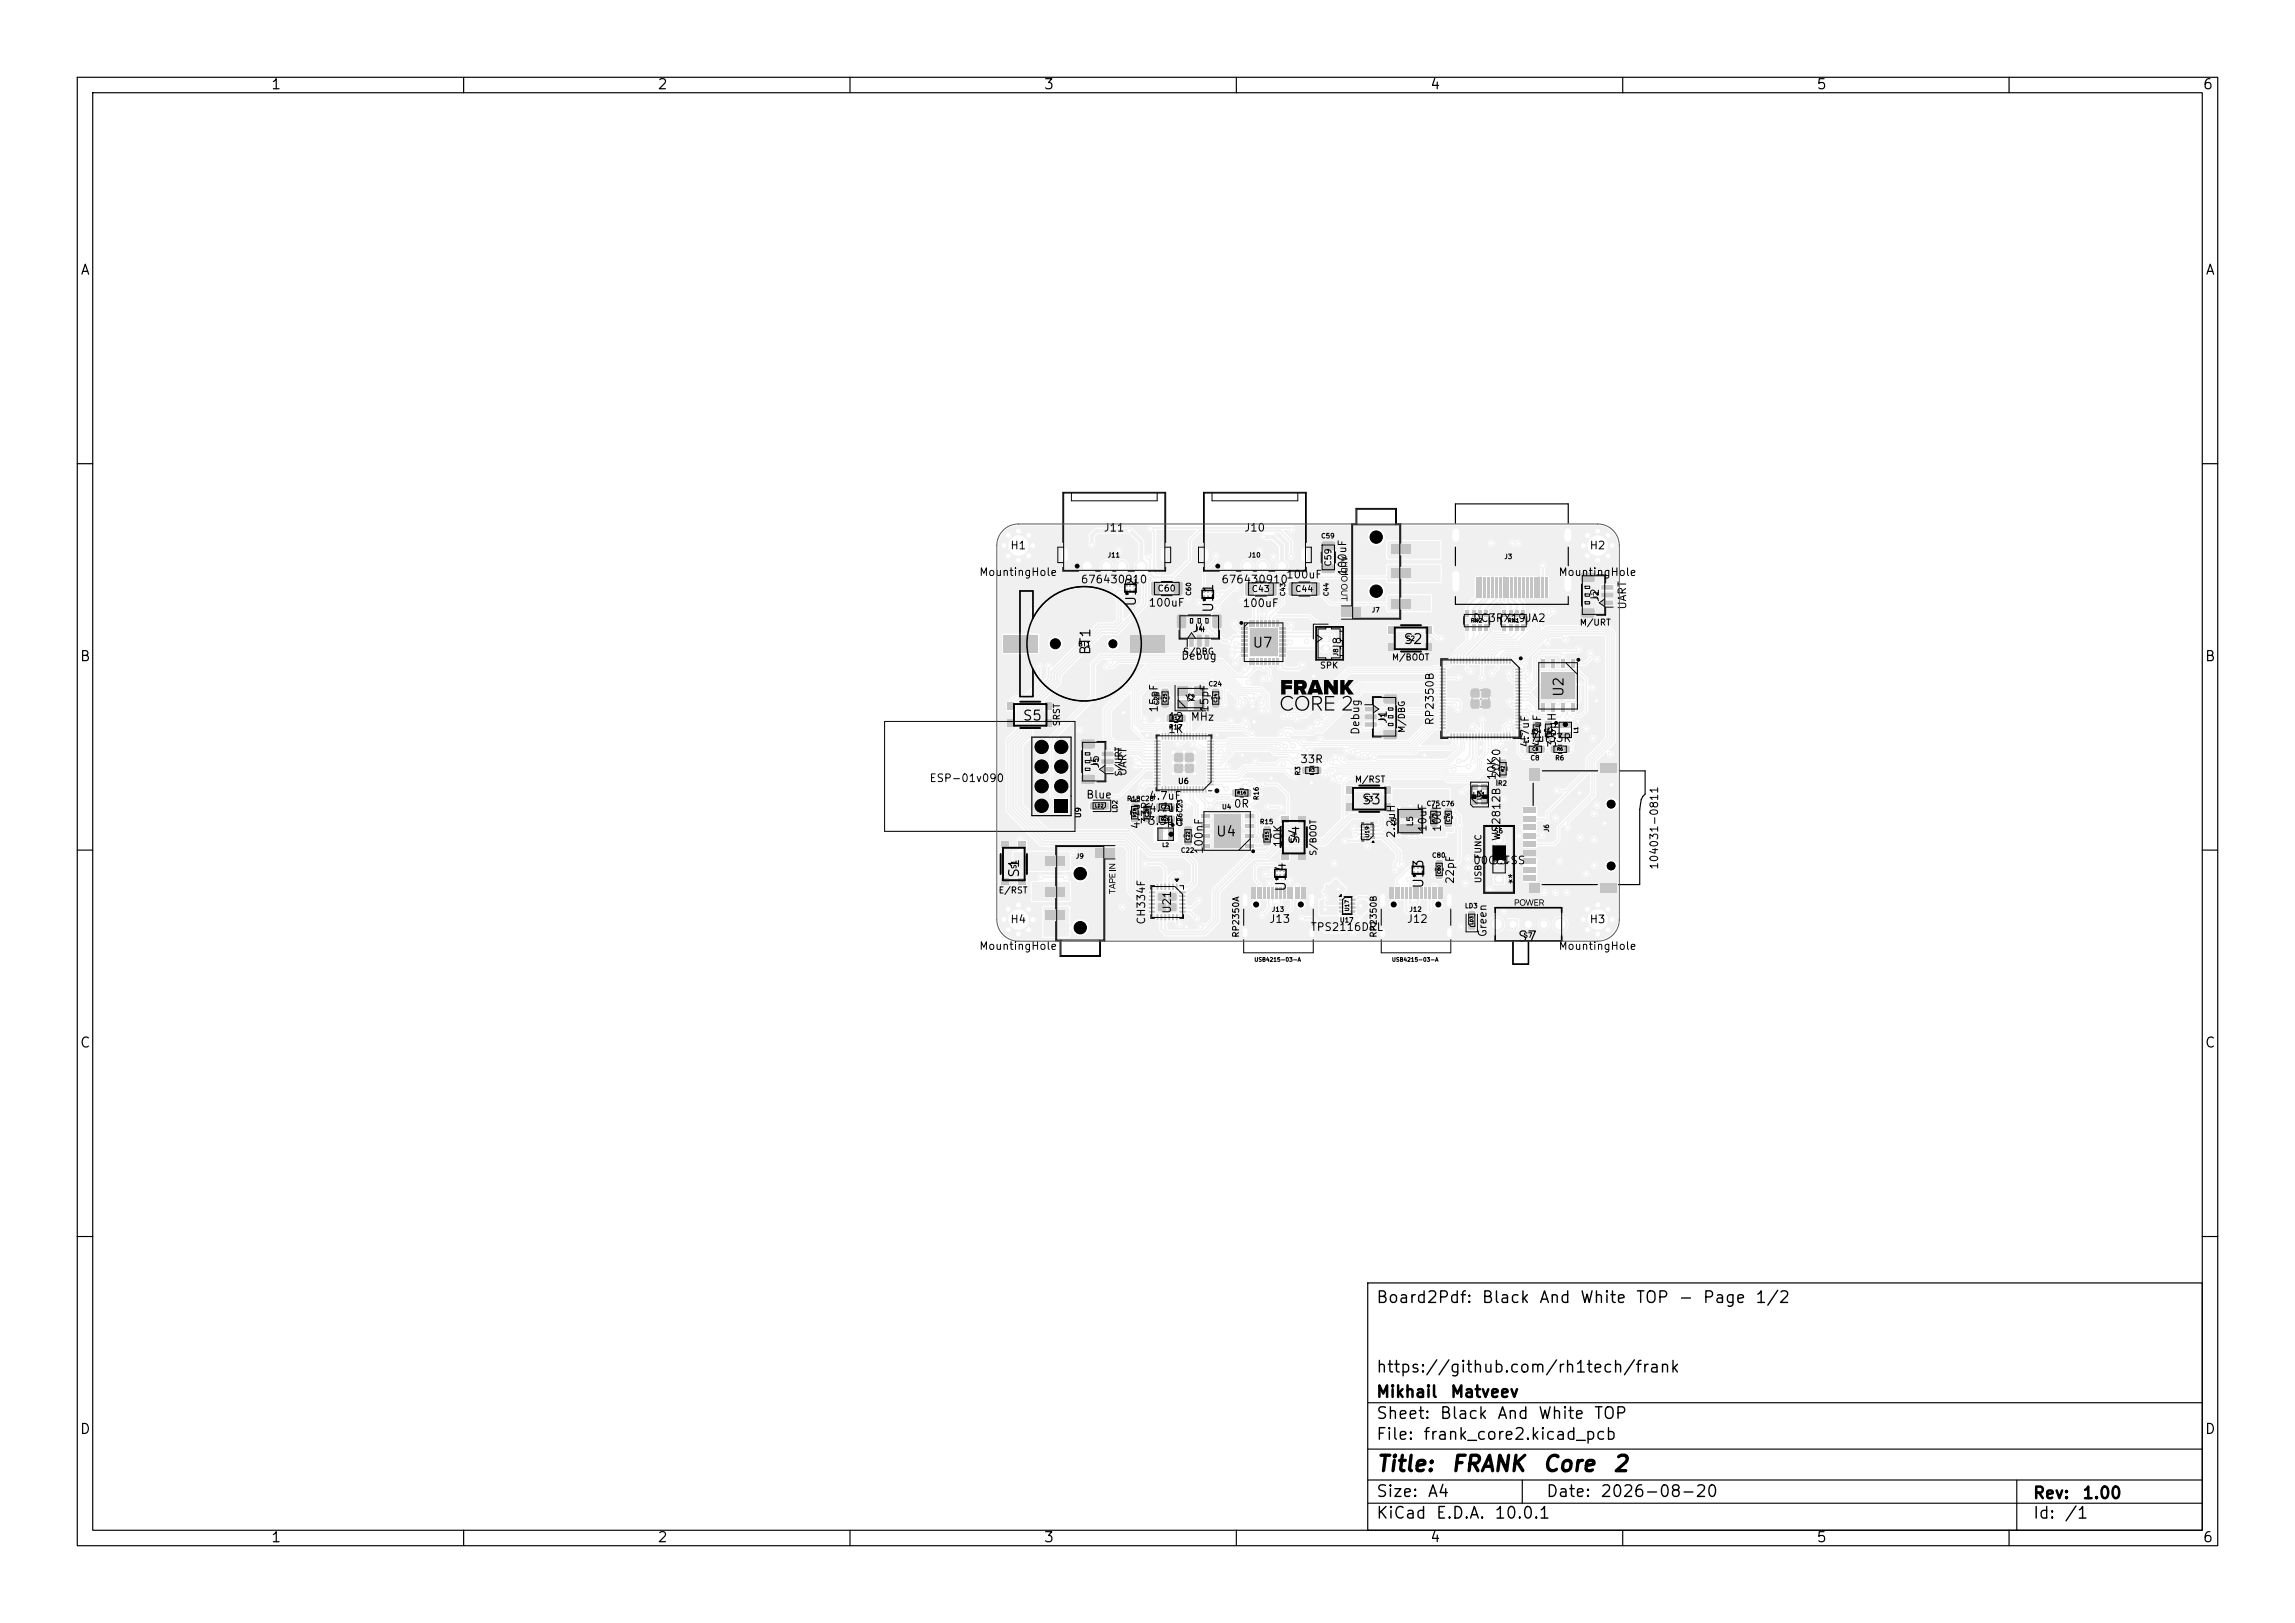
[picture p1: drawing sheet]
<svg xmlns="http://www.w3.org/2000/svg" width="297mm" height="210mm" viewBox="0 0 297 210" stroke-linecap="round" stroke-linejoin="round" font-family="sans-serif">
<defs><g id="words">
<g font-size="2">
<text x="178" y="190.9">Title:</text>
<text x="187.7" y="190.9">FRANK</text>
<text x="199.5" y="190.9">Core</text>
<text x="208.6" y="190.9">2</text>
</g>
<g font-size="1.5">
<text x="178" y="169">Board2Pdf:</text>
<text x="191.7" y="169">Black</text>
<text x="199.1" y="169">And</text>
<text x="204.4" y="169">White</text>
<text x="211.6" y="169">TOP</text>
<text x="217.1" y="169">-</text>
<text x="220.3" y="169">Page</text>
<text x="227.1" y="169">1/2</text>
<text x="178" y="178">https://github.com/rh1tech/frank</text>
<text x="178" y="184">Sheet:</text>
<text x="178" y="181.2">Mikhail</text>
<text x="186.2" y="184">Black</text>
<text x="187.6" y="181.2">Matveev</text>
<text x="193.7" y="184">And</text>
<text x="199" y="184">White</text>
<text x="206.2" y="184">TOP</text>
<text x="178" y="186.7">File:</text>
<text x="184.1" y="186.7">frank_core2.kicad_pcb</text>
<text x="178" y="196.9">KiCad</text>
<text x="178" y="194.1">Size:</text>
<text x="184.7" y="194.1">A4</text>
<text x="185.7" y="196.9">E.D.A.</text>
<text x="193.3" y="196.9">10.0.1</text>
<text x="200" y="194.1">Date:</text>
<text x="207" y="194.1">2026-08-20</text>
<text x="263" y="194.3">Rev:</text>
<text x="263" y="196.9">Id:</text>
<text x="267.1" y="196.9">/1</text>
<text x="269.4" y="194.3">1.00</text>
</g>
<g font-size="1.3">
<text x="35" y="11.9">1</text>
<text x="85" y="11.9">2</text>
<text x="135" y="11.9">3</text>
<text x="185" y="11.9">4</text>
<text x="235" y="11.9">5</text>
<text x="285" y="11.9">6</text>
<text x="10.3" y="35.9">A</text>
<text x="285.4" y="35.9">A</text>
<text x="147.3" y="78.6" transform="rotate(-90 147.3 78.6)">U12</text>
<text x="157.3" y="79.4" transform="rotate(-90 157.3 79.4)">U11</text>
<text x="181.5" y="83.6">S2</text>
<text x="10.3" y="85.9">B</text>
<text x="141.4" y="84.9" transform="rotate(-90 141.4 84.9)">BT1</text>
<text x="162" y="84.1">U7</text>
<text x="285.3" y="85.9">B</text>
<text x="132.3" y="93.5">S5</text>
<text x="202.7" y="90.3" transform="rotate(-90 202.7 90.3)">U2</text>
<text x="176.1" y="104.4">S3</text>
<text x="132.2" y="113.7" transform="rotate(-90 132.2 113.7)">S1</text>
<text x="157.3" y="108.5">U4</text>
<text x="168.5" y="109.4" transform="rotate(-90 168.5 109.4)">S4</text>
<text x="166.7" y="115.5" transform="rotate(-90 166.7 115.5)">U14</text>
<text x="184.5" y="115.1" transform="rotate(-90 184.5 115.1)">U13</text>
<text x="196.3" y="122.1">S7</text>
<text x="10.3" y="135.9">C</text>
<text x="285.3" y="135.9">C</text>
<text x="10.3" y="185.9">D</text>
<text x="285.3" y="185.9">D</text>
<text x="35" y="199.9">1</text>
<text x="85" y="199.9">2</text>
<text x="135" y="199.9">3</text>
<text x="185" y="199.9">4</text>
<text x="235" y="199.9">5</text>
<text x="285" y="199.9">6</text>
</g>
<g font-size="1">
<text x="130.7" y="71.3">H1</text>
<text x="142.7" y="69">J11</text>
<text x="160.9" y="69">J10</text>
<text x="205.6" y="71.3">H2</text>
<text x="126.7" y="74.8">MountingHole</text>
<text x="139.8" y="75.7">676430910</text>
<text x="158" y="75.7">676430910</text>
<text x="166.4" y="75.1">100uF</text>
<text x="174.5" y="74.6" transform="rotate(-90 174.5 74.6)">100uF</text>
<text x="201.6" y="74.8">MountingHole</text>
<text x="207.1" y="78" transform="rotate(-90 207.1 78)">J2</text>
<text x="148.6" y="78.7">100uF</text>
<text x="154.2" y="82.1">J4</text>
<text x="160.7" y="78.8">100uF</text>
<text x="190.5" y="80.7">DC3RX19JA2</text>
<text x="210.7" y="79" transform="rotate(-90 210.7 79)">UART</text>
<text x="152.8" y="85.6">Debug</text>
<text x="173.8" y="84.2" transform="rotate(-90 173.8 84.2)">J8</text>
<text x="150.1" y="92.3" transform="rotate(-90 150.1 92.3)">15pF</text>
<text x="151.1" y="95.1">1K</text>
<text x="151.1" y="93.5">12</text>
<text x="154" y="93.5">MHz</text>
<text x="156.6" y="92.3" transform="rotate(-90 156.6 92.3)">15pF</text>
<text x="176.1" y="95.2" transform="rotate(-90 176.1 95.2)">Debug</text>
<text x="179.7" y="93.7" transform="rotate(-90 179.7 93.7)">J1</text>
<text x="185.8" y="93.9" transform="rotate(-90 185.8 93.9)">RP2350B</text>
<text x="120.2" y="101.4">ESP-01v090</text>
<text x="142.5" y="99.5" transform="rotate(-90 142.5 99.5)">J5</text>
<text x="146" y="100.5" transform="rotate(-90 146 100.5)">UART</text>
<text x="168.2" y="99">33R</text>
<text x="193.8" y="101.1" transform="rotate(-90 193.8 101.1)">10K</text>
<text x="196.5" y="96.2">4.7uF</text>
<text x="198.1" y="96.8" transform="rotate(-90 198.1 96.8)">4.7uF</text>
<text x="199.7" y="96.7" transform="rotate(-90 199.7 96.7)">4.7uF</text>
<text x="200.3" y="96.2">33R</text>
<text x="201.6" y="96.8" transform="rotate(-90 201.6 96.8)">3.3µH</text>
<text x="140.5" y="103.6">Blue</text>
<text x="147.7" y="107.4" transform="rotate(-90 147.7 107.4)">4.7uF</text>
<text x="148.5" y="107">3.3µH</text>
<text x="148.6" y="103.7">4.7uF</text>
<text x="148.6" y="105.3">4.7uF</text>
<text x="149" y="106.7" transform="rotate(-90 149 106.7)">33R</text>
<text x="159.6" y="104.8">0R</text>
<text x="184.8" y="107.7" transform="rotate(-90 184.8 107.7)">10uF</text>
<text x="186.7" y="107.7" transform="rotate(-90 186.7 107.7)">10uF</text>
<text x="155.9" y="110.6" transform="rotate(-90 155.9 110.6)">100nF</text>
<text x="166.1" y="109.7" transform="rotate(-90 166.1 109.7)">10K</text>
<text x="180.8" y="108.5" transform="rotate(-90 180.8 108.5)">2.2uH</text>
<text x="194.4" y="108.9" transform="rotate(-90 194.4 108.9)">WS2812B-2020</text>
<text x="195.1" y="110.5" transform="rotate(-180 195.1 110.5)">S6</text>
<text x="197.5" y="110.5" transform="rotate(-180 197.5 110.5)">SS12D00</text>
<text x="214.8" y="112.6" transform="rotate(-90 214.8 112.6)">104031-0811</text>
<text x="130.7" y="119.7">H4</text>
<text x="148.4" y="119.7" transform="rotate(-90 148.4 119.7)">CH334F</text>
<text x="151.8" y="118.3" transform="rotate(-90 151.8 118.3)">U21</text>
<text x="164.2" y="119.7">J13</text>
<text x="182" y="119.7">J12</text>
<text x="188.4" y="114.5" transform="rotate(-90 188.4 114.5)">22pF</text>
<text x="195" y="114.4">*</text>
<text x="205.6" y="119.7">H3</text>
<text x="126.7" y="123.2">MountingHole</text>
<text x="169.5" y="120.7">TPS2116DRL</text>
<text x="192.6" y="121.3" transform="rotate(-90 192.6 121.3)">Green</text>
<text x="201.6" y="123.2">MountingHole</text>
</g>
<g font-size=".8">
<text x="149.7" y="76.7">C60</text>
<text x="161.9" y="76.8">C43</text>
<text x="167.5" y="76.8">C44</text>
<text x="172.5" y="73.4" transform="rotate(-90 172.5 73.4)">C59</text>
<text x="204.4" y="81.2">M/URT</text>
<text x="153" y="84.9">S/DBG</text>
<text x="170.7" y="86.7">SPK</text>
<text x="180.1" y="85.7">M/BOOT</text>
<text x="137.4" y="94" transform="rotate(-90 137.4 94)">SRST</text>
<text x="182" y="94.9" transform="rotate(-90 182 94.9)">M/DBG</text>
<text x="145.3" y="100.5" transform="rotate(-90 145.3 100.5)">S/URT</text>
<text x="175.3" y="101.5">M/RST</text>
<text x="183" y="107" transform="rotate(-90 183 107)">L5</text>
<text x="170.6" y="110.8" transform="rotate(-90 170.6 110.8)">S/BOOT</text>
<text x="191.9" y="111.2" transform="rotate(-90 191.9 111.2)">FUNC</text>
<text x="129.2" y="115.8">E/RST</text>
<text x="191.9" y="114.4" transform="rotate(-90 191.9 114.4)">USB</text>
<text x="160.5" y="121.4" transform="rotate(-90 160.5 121.4)">RP2350A</text>
<text x="178.4" y="121.4" transform="rotate(-90 178.4 121.4)">RP2350B</text>
</g>
<g font-size=".7">
<text x="153.3" y="90.8">Y2</text>
<text x="152.4" y="101.6">U6</text>
<text x="140.1" y="105.9" transform="rotate(-90 140.1 105.9)">U9</text>
<text x="168" y="109.1" transform="rotate(-90 168 109.1)">S4</text>
</g>
<g font-size=".6">
<text x="170.9" y="69.8">C59</text>
<text x="143.3" y="72.3">J11</text>
<text x="154.3" y="77.2" transform="rotate(-90 154.3 77.2)">C60</text>
<text x="161.5" y="72.3">J10</text>
<text x="166.5" y="77.2" transform="rotate(-90 166.5 77.2)">C43</text>
<text x="172.1" y="77.2" transform="rotate(-90 172.1 77.2)">C44</text>
<text x="194.6" y="72.5">J3</text>
<text x="139.5" y="83.8">BT1</text>
<text x="177.5" y="79.4">J7</text>
<text x="181.9" y="83.1">S2</text>
<text x="156.3" y="89">C24</text>
<text x="173.3" y="85" transform="rotate(-90 173.3 85)">J8</text>
<text x="150.2" y="91.3" transform="rotate(-90 150.2 91.3)">C25</text>
<text x="151.2" y="94.5">R17</text>
<text x="154.6" y="90.8" transform="rotate(-90 154.6 90.8)">Y2</text>
<text x="179.4" y="93.4" transform="rotate(-90 179.4 93.4)">J1</text>
<text x="168.4" y="100.4" transform="rotate(-90 168.4 100.4)">R3</text>
<text x="193.8" y="101.8">R2</text>
<text x="198" y="98.5">C8</text>
<text x="201.2" y="98.5">R6</text>
<text x="144.7" y="105.2" transform="rotate(-90 144.7 105.2)">LD2</text>
<text x="145.8" y="103.8">R18C28</text>
<text x="153.1" y="107" transform="rotate(-90 153.1 107)">C26C23</text>
<text x="158.1" y="104.9">U4</text>
<text x="163" y="106.8">R15</text>
<text x="163" y="103.6" transform="rotate(-90 163 103.6)">R16</text>
<text x="176.5" y="103.8">S3</text>
<text x="180.8" y="106.9" transform="rotate(-90 180.8 106.9)">L5</text>
<text x="184.6" y="104.4">C75C76</text>
<text x="190.5" y="103.3">LD1</text>
<text x="193.3" y="108">S6</text>
<text x="200.6" y="107.7" transform="rotate(-90 200.6 107.7)">J6</text>
<text x="131.7" y="112.5" transform="rotate(-90 131.7 112.5)">S1</text>
<text x="139.2" y="111.2">J9</text>
<text x="152.8" y="110.5">C22</text>
<text x="185.3" y="111.1">C80</text>
<text x="164.5" y="118.1">J13</text>
<text x="173.3" y="119.5">U17</text>
<text x="182.3" y="118.1">J12</text>
<text x="189.5" y="117.7">LD3</text>
<text x="197.1" y="121.5">S7</text>
</g>
<g font-size=".5">
<text x="190.3" y="80.7">RN2</text>
<text x="195.1" y="80.7">RN1</text>
<text x="204.3" y="95" transform="rotate(-90 204.3 95)">L1</text>
<text x="191.8" y="103.6" transform="rotate(-90 191.8 103.6)">LD1</text>
<text x="150.3" y="109.7">L2</text>
<text x="177.3" y="108.5" transform="rotate(-90 177.3 108.5)">U19</text>
<text x="174.7" y="118" transform="rotate(-90 174.7 118)">U17</text>
<text x="162.3" y="124.5">USB4215-03-A</text>
<text x="180.1" y="124.5">USB4215-03-A</text>
</g>
<g font-size=".4">
<text x="151.1" y="91" transform="rotate(-90 151.1 91)">C25</text>
<text x="151.6" y="93.2">R17</text>
<text x="157.6" y="91" transform="rotate(-90 157.6 91)">C24</text>
<text x="199.1" y="95" transform="rotate(-90 199.1 95)">C3</text>
<text x="200.7" y="94.9" transform="rotate(-90 200.7 94.9)">C4</text>
<text x="169.3" y="100">R3</text>
<text x="194.8" y="99.9" transform="rotate(-90 194.8 99.9)">R2</text>
<text x="198.3" y="97.2">C8</text>
<text x="201.5" y="97.2">R6</text>
<text x="141.7" y="104.6">LD2</text>
<text x="147.1" y="105.8" transform="rotate(-90 147.1 105.8)">R18</text>
<text x="148.7" y="105.8" transform="rotate(-90 148.7 105.8)">C28</text>
<text x="150.2" y="104.7">C23</text>
<text x="150.2" y="106.3">C26</text>
<text x="160.1" y="102.9">R16</text>
<text x="185.8" y="106.4" transform="rotate(-90 185.8 106.4)">C75</text>
<text x="187.7" y="106.4" transform="rotate(-90 187.7 106.4)">C76</text>
<text x="154" y="108.8" transform="rotate(-90 154 108.8)">C22</text>
<text x="164.3" y="108.8" transform="rotate(-90 164.3 108.8)">R15</text>
<text x="186.5" y="113.1" transform="rotate(-90 186.5 113.1)">C80</text>
<text x="190.8" y="119.7" transform="rotate(-90 190.8 119.7)">LD3</text>
</g>
</g></defs>
<g fill="#f0f0f0" stroke="#f0f0f0" stroke-width=".15">
<path d="M131.2 110.3h7.2v2.3h-7.2z"/>
<path d="M133.6 114.2h4.8v2.3h-4.8z"/>
<path d="M135.1 117.4h3.2v3.7h-3.2z"/>
<path d="M179.6 70.1h6.7v2.1h-6.7z"/>
<path d="M179.6 73.1h6.7v2.2h-6.7z"/>
<path d="M179.6 77.1h5.5v1.9h-5.5z"/>
</g>
<g fill="#f0f0f0">
<path d="M168.6 99.3h.7v.8h-.7z"/>
<path d="M170.3 99.3h.6v.8h-.6z"/>
</g>
<g fill="#f0f0f0" stroke="#f0f0f0" stroke-width=".13">
<circle cx="204.9" cy="119" r=".4"/>
<circle cx="205.4" cy="117.7" r=".4"/>
<circle cx="205.4" cy="120.3" r=".4"/>
<circle cx="206.8" cy="117.1" r=".4"/>
<circle cx="206.8" cy="119" r="2.5"/>
<circle cx="206.8" cy="120.9" r=".4"/>
<circle cx="208.1" cy="117.7" r=".4"/>
<circle cx="208.1" cy="120.3" r=".4"/>
<circle cx="208.6" cy="119" r=".4"/>
</g>
<g fill="#f0f0f0">
<path d="M169.8 75.4l.8-.1 .2 .2 .1 1.4-.2 .2h-.8l-.2-.1v-1.4z"/>
<path d="M166.8 75.4l.8-.1 .3 .2v1.4l-.2 .2h-.7l-.2-.1v-1.4z"/>
<path d="M165.8 105.6h1v.9h-1z"/>
<path d="M168 105.6h1v.9h-1z"/>
<path d="M165.8 110.4h1v.9h-1z"/>
<path d="M168 110.4h1v.9h-1z"/>
</g>
<g fill="#f0f0f0" stroke="#f0f0f0" stroke-width=".13">
<circle cx="204.9" cy="70.6" r=".4"/>
<circle cx="205.4" cy="69.3" r=".4"/>
<circle cx="205.4" cy="71.9" r=".4"/>
<circle cx="206.8" cy="68.7" r=".4"/>
<circle cx="206.8" cy="70.6" r="2.5"/>
<circle cx="206.8" cy="72.5" r=".4"/>
<circle cx="208.1" cy="69.3" r=".4"/>
<circle cx="208.1" cy="71.9" r=".4"/>
<circle cx="208.6" cy="70.6" r=".4"/>
</g>
<g fill="#f0f0f0">
<path d="M171.1 73.1l.1-.1h1.4l.2 .3v.7l-.3 .2h-1.3l-.2-.3z"/>
<path d="M171.1 70.1h.1h1.4l.2 .2v.8l-.3 .1h-1.3l-.2-.2z"/>
<path d="M155.7 77h.2v.4h-.2z"/>
<path d="M156.2 77.1h.2v.3h-.2z"/>
<path d="M156.7 77.1h.2v.3h-.2z"/>
<path d="M156.7 76.5h.2v.3h-.2z"/>
<path d="M156.2 76.5h.2v.3h-.2z"/>
<path d="M155.7 76.5h.2v.3h-.2z"/>
<path d="M179 101.8h.9v1h-.9z"/>
<path d="M179 104h.9v1h-.9z"/>
<path d="M174.2 101.8h1v1h-1z"/>
<path d="M174.2 104h1v1h-1z"/>
<path d="M161.2 75.4l.8-.1 .3 .2v1.4l-.2 .2h-.7l-.3-.1v-1.4z"/>
<path d="M164.2 75.4l.8-.1 .2 .2v1.4l-.1 .2h-.8l-.2-.1v-1.4z"/>
<path d="M160.6 81.2h.9v.3h-.9z"/>
<path d="M160.6 81.7h.9v.3h-.9z"/>
<path d="M160.6 82.2h.9v.3h-.9z"/>
<path d="M160.6 82.7h.9v.3h-.9z"/>
<path d="M160.6 83.2h.9v.3h-.9z"/>
<path d="M160.6 83.7h.9v.3h-.9z"/>
<path d="M160.6 84.2h.9v.3h-.9z"/>
<path d="M160.6 84.7h.9v.3h-.9z"/>
<path d="M161.6 85.1h.3v.9h-.3z"/>
<path d="M162.1 85.1h.3v.9h-.3z"/>
<path d="M162.6 85.1h.3v.9h-.3z"/>
<path d="M163.1 85.1h.3v.9h-.3z"/>
<path d="M163.6 85.1h.3v.9h-.3z"/>
<path d="M164.1 85.1h.3v.9h-.3z"/>
<path d="M164.6 85.1h.3v.9h-.3z"/>
<path d="M165.1 85.1h.3v.9h-.3z"/>
<path d="M165.5 84.7h.9v.3h-.9z"/>
<path d="M165.5 84.2h.9v.3h-.9z"/>
<path d="M165.5 83.7h.9v.3h-.9z"/>
<path d="M165.5 83.2h.9v.3h-.9z"/>
<path d="M165.5 82.7h.9v.3h-.9z"/>
<path d="M165.5 82.2h.9v.3h-.9z"/>
<path d="M165.5 81.7h.9v.3h-.9z"/>
<path d="M165.5 81.2h.9v.3h-.9z"/>
<path d="M165.1 80.2h.3v.9h-.3z"/>
<path d="M164.6 80.2h.3v.9h-.3z"/>
<path d="M164.1 80.2h.3v.9h-.3z"/>
<path d="M163.6 80.2h.3v.9h-.3z"/>
<path d="M163.1 80.2h.3v.9h-.3z"/>
<path d="M162.6 80.2h.3v.9h-.3z"/>
<path d="M162.1 80.2h.3v.9h-.3z"/>
<path d="M161.6 80.2h.3v.9h-.3z"/>
<path d="M161.7 81.3h3.6v3.6h-3.6z"/>
<path d="M142.7 103.9h.7v.8h-.7z"/>
<path d="M141.1 103.9h.7v.8h-.7z"/>
<path d="M159.5 102.2h.7v.8h-.7z"/>
<path d="M161.2 102.2h.7v.8h-.7z"/>
<path d="M203.3 85.4h.5v1h-.5z"/>
<path d="M202 85.4h.5v1h-.5z"/>
<path d="M200.8 85.4h.4v1h-.4z"/>
<path d="M199.5 85.4h.5v1h-.5z"/>
<path d="M199.5 91.1h.5v1h-.5z"/>
<path d="M200.8 91.1h.4v1h-.4z"/>
<path d="M202 91.1h.5v1h-.5z"/>
<path d="M203.3 91.1h.5v1h-.5z"/>
<path d="M199.5 87h4.3v3.5h-4.3z"/>
<path d="M197.2 104.5h1.6v.7h-1.6z"/>
<path d="M197.2 105.6h1.6v.7h-1.6z"/>
<path d="M197.2 106.7h1.6v.7h-1.6z"/>
<path d="M197.2 107.8h1.6v.7h-1.6z"/>
<path d="M197.2 108.9h1.6v.7h-1.6z"/>
<path d="M197.2 110h1.6v.7h-1.6z"/>
<path d="M197.2 111.1h1.6v.7h-1.6z"/>
<path d="M197.2 112.2h1.6v.7h-1.6z"/>
<path d="M197.2 113.3h1.6v.7h-1.6z"/>
<path d="M207.1 98.8h2.2v1.2h-2.2z"/>
<path d="M197.9 99.5h1.4v1.6h-1.4z"/>
<path d="M207 114.3h2.2v1.2h-2.2z"/>
<path d="M197.9 114.3h1.4v1.2h-1.4z"/>
<path d="M155.9 82.2l.4-.1 .2 .1v1.3l-.1 .2h-.4l-.1-.1z"/>
<path d="M152.4 79.6l.8-.1 .3 .1v1.4l-.2 .3h-.8l-.2-.2v-1.4z"/>
<path d="M154.9 82.2l.4-.1 .2 .1v1.3l-.1 .2h-.3l-.2-.1z"/>
<path d="M157 79.6l.8-.1 .3 .1v1.4l-.2 .3h-.8l-.2-.2v-1.4z"/>
<path d="M153.9 82.2l.4-.1 .2 .1v1.3l-.1 .2h-.4l-.1-.1z"/>
<path d="M136.5 103.4h1.7v1.7h-1.7z"/>
</g>
<g fill="#f0f0f0" stroke="#f0f0f0" stroke-width=".13">
<circle cx="134.8" cy="104.3" r=".86"/>
<circle cx="137.3" cy="101.7" r=".86"/>
<circle cx="134.8" cy="101.7" r=".86"/>
<circle cx="137.3" cy="99.2" r=".86"/>
<circle cx="134.8" cy="99.2" r=".86"/>
<circle cx="137.3" cy="96.7" r=".86"/>
<circle cx="134.8" cy="96.7" r=".86"/>
</g>
<g fill="#f0f0f0">
<path d="M145.7 76.2h.2v.4h-.2z"/>
<path d="M146.2 76.3h.2v.3h-.2z"/>
<path d="M146.7 76.3h.2v.3h-.2z"/>
<path d="M146.7 75.7h.2v.3h-.2z"/>
<path d="M146.2 75.7h.2v.3h-.2z"/>
<path d="M145.7 75.7h.2v.3h-.2z"/>
<path d="M182.9 112.7h.2v.4h-.2z"/>
<path d="M183.4 112.8h.2v.3h-.2z"/>
<path d="M183.9 112.8h.2v.3h-.2z"/>
<path d="M183.9 112.2h.2v.3h-.2z"/>
<path d="M183.4 112.2h.2v.3h-.2z"/>
<path d="M182.9 112.2h.2v.3h-.2z"/>
<path d="M151.2 104h.2h.6v.2v.6l-.2 .1-.6-.1-.1-.1z"/>
<path d="M149.7 104h.1h.6l.1 .2-.1 .6-.1 .1-.6-.1-.1-.1z"/>
<path d="M161.1 109.2h1.1v.5h-1.1z"/>
<path d="M161.1 107.9h1.1v.5h-1.1z"/>
<path d="M161.1 106.7h1.1v.4h-1.1z"/>
<path d="M161.1 105.4h1.1v.4h-1.1z"/>
<path d="M155.4 105.4h1.1v.4h-1.1z"/>
<path d="M155.4 106.7h1.1v.4h-1.1z"/>
<path d="M155.4 107.9h1.1v.5h-1.1z"/>
<path d="M155.4 109.2h1.1v.5h-1.1z"/>
<path d="M157.1 105.4h3.4v4.3h-3.4z"/>
<path d="M142.6 97.3h1.4l.1 .1v.4l-.2 .1-1.3-.1-.1-.1z"/>
<path d="M140 100.3h.1h1.4l.2 .2v.8l-.3 .2-1.3-.1-.2-.2z"/>
<path d="M142.6 98.3h1.4l.1 .1v.4l-.2 .1-1.3-.1-.1-.1z"/>
<path d="M140 95.7h.1h1.4l.2 .2v.8l-.3 .2-1.3-.1-.2-.2z"/>
<path d="M142.6 99.3h1.4l.1 .1v.4l-.2 .1-1.3-.1-.1-.1z"/>
<path d="M199.1 96.5h.1h.7v.2v.7h-.2h-.6l-.1-.2z"/>
<path d="M197.5 96.5h.2h.6l.1 .2-.1 .7h-.1h-.7v-.2z"/>
<path d="M153.3 108.5h.2h.7v.2v.6l-.2 .1-.7-.1v-.1z"/>
<path d="M153.3 107l.2-.1 .7 .1v.2v.6h-.2h-.7v-.2z"/>
<path d="M150.4 89.2l.1-.1 .7 .1v.1v.6l-.2 .1-.6-.1-.1-.1z"/>
<path d="M150.4 90.7h.1h.7v.2v.6l-.2 .1-.6-.1-.1-.2z"/>
<path d="M189.6 80.8h.5v.8h-.5z"/>
<path d="M190.5 80.8h.4v.8h-.4z"/>
<path d="M191.3 80.8h.4v.8h-.4z"/>
<path d="M192 80.8h.5v.8h-.5z"/>
<path d="M192 79h.5v.8h-.5z"/>
<path d="M191.3 79h.4v.8h-.4z"/>
<path d="M190.5 79h.4v.8h-.4z"/>
<path d="M189.6 79h.5v.8h-.5z"/>
<path d="M151.2 105.6l.2-.1 .6 .1v.2v.6l-.2 .1-.6-.1-.1-.1z"/>
<path d="M149.7 105.6l.1-.1 .6 .1 .1 .2-.1 .6-.1 .1-.6-.1-.1-.1z"/>
<path d="M148 104l.2-.1 .7 .1v.2v.6h-.2h-.7v-.2z"/>
<path d="M148 105.6l.2-.1 .7 .1v.1v.6l-.2 .1-.7-.1v-.1z"/>
<path d="M202.4 96.5h.7v.9h-.7z"/>
<path d="M200.7 96.5h.7v.9h-.7z"/>
<path d="M190.1 119.5h.8v.7h-.8z"/>
<path d="M190.1 117.9h.8v.8h-.8z"/>
<path d="M195.3 85.1h.2v.8h-.2z"/>
<path d="M194.9 85.1h.2v.8h-.2z"/>
<path d="M194.5 85.1h.2v.8h-.2z"/>
<path d="M194.1 85.1h.2v.8h-.2z"/>
<path d="M193.7 85.1h.2v.8h-.2z"/>
<path d="M193.3 85.1h.2v.8h-.2z"/>
<path d="M192.9 85.1h.2v.8h-.2z"/>
<path d="M192.5 85.1h.2v.8h-.2z"/>
<path d="M192.1 85.1h.2v.8h-.2z"/>
<path d="M191.7 85.1h.2v.8h-.2z"/>
<path d="M191.3 85.1h.2v.8h-.2z"/>
<path d="M190.9 85.1h.2v.8h-.2z"/>
<path d="M190.5 85.1h.2v.8h-.2z"/>
<path d="M190.1 85.1h.2v.8h-.2z"/>
<path d="M189.7 85.1h.2v.8h-.2z"/>
<path d="M189.3 85.1h.2v.8h-.2z"/>
<path d="M188.9 85.1h.2v.8h-.2z"/>
<path d="M188.5 85.1h.2v.8h-.2z"/>
<path d="M188.1 85.1h.2v.8h-.2z"/>
<path d="M187.7 85.1h.2v.8h-.2z"/>
<path d="M186.3 86.5h.8v.2h-.7z"/>
<path d="M186.3 86.9h.8v.2h-.7z"/>
<path d="M186.3 87.3h.8v.2h-.7z"/>
<path d="M186.3 87.7h.8v.2h-.7z"/>
<path d="M186.3 88.1h.8v.2h-.7z"/>
<path d="M186.3 88.5h.8v.2h-.7z"/>
<path d="M186.3 88.9h.8v.2h-.7z"/>
<path d="M186.3 89.3h.8v.2h-.7z"/>
<path d="M186.3 89.7h.8v.2h-.7z"/>
<path d="M186.3 90.1h.8v.2h-.7z"/>
<path d="M186.3 90.5h.8v.2h-.7z"/>
<path d="M186.3 90.9h.8v.2h-.7z"/>
<path d="M186.3 91.3h.8v.2h-.7z"/>
<path d="M186.3 91.7h.8v.2h-.7z"/>
<path d="M186.3 92.1h.8v.2h-.7z"/>
<path d="M186.3 92.5h.8v.2h-.7z"/>
<path d="M186.3 92.9h.8v.2h-.7z"/>
<path d="M186.3 93.3h.8v.2h-.7z"/>
<path d="M186.3 93.7h.8v.2h-.7z"/>
<path d="M186.3 94.1h.8v.2h-.7z"/>
<path d="M187.7 94.9h.2v.8l-.2-.1z"/>
<path d="M188.1 94.9h.2v.8l-.2-.1z"/>
<path d="M188.5 94.9h.2v.8l-.2-.1z"/>
<path d="M188.9 94.9h.2v.8l-.2-.1z"/>
<path d="M189.3 94.9h.2v.8l-.2-.1z"/>
<path d="M189.7 94.9h.2v.8l-.2-.1z"/>
<path d="M190.1 94.9h.2v.8l-.2-.1z"/>
<path d="M190.5 94.9h.2v.8l-.2-.1z"/>
<path d="M190.9 94.9h.2v.8l-.2-.1z"/>
<path d="M191.3 94.9h.2v.8l-.2-.1z"/>
<path d="M191.7 94.9h.2v.8l-.2-.1z"/>
<path d="M192.1 94.9h.2v.8l-.2-.1z"/>
<path d="M192.5 94.9h.2v.8l-.2-.1z"/>
<path d="M192.9 94.9h.2v.8l-.2-.1z"/>
<path d="M193.3 94.9h.2v.8l-.2-.1z"/>
<path d="M193.7 94.9h.2v.8l-.2-.1z"/>
<path d="M194.1 94.9h.2v.8l-.2-.1z"/>
<path d="M194.5 94.9h.2v.8l-.2-.1z"/>
<path d="M194.9 94.9h.2v.8l-.2-.1z"/>
<path d="M195.3 94.9h.2v.8l-.2-.1z"/>
<path d="M196.1 94.1h.8v.2h-.8z"/>
<path d="M196.1 93.7h.8v.2h-.8z"/>
<path d="M196.1 93.3h.8v.2h-.8z"/>
<path d="M196.1 92.9h.8v.2h-.8z"/>
<path d="M196.1 92.5h.8v.2h-.8z"/>
<path d="M196.1 92.1h.8v.2h-.8z"/>
<path d="M196.1 91.7h.8v.2h-.8z"/>
<path d="M196.1 91.3h.8v.2h-.8z"/>
<path d="M196.1 90.9h.8v.2h-.8z"/>
<path d="M196.1 90.5h.8v.2h-.8z"/>
<path d="M196.1 90.1h.8v.2h-.8z"/>
<path d="M196.1 89.7h.8v.2h-.8z"/>
<path d="M196.1 89.3h.8v.2h-.8z"/>
<path d="M196.1 88.9h.8v.2h-.8z"/>
<path d="M196.1 88.5h.8v.2h-.8z"/>
<path d="M196.1 88.1h.8v.2h-.8z"/>
<path d="M196.1 87.7h.8v.2h-.8z"/>
<path d="M196.1 87.3h.8v.2h-.8z"/>
<path d="M196.1 86.9h.8v.2h-.8z"/>
<path d="M196.1 86.5h.8v.2h-.8z"/>
</g>
<circle cx="192.7" cy="89.3" r=".3" fill="#f0f0f0" stroke="#f0f0f0" stroke-width=".13"/>
<path d="M192.2 88.7h1.1v1.1h-1.1z" fill="#f0f0f0"/>
<circle cx="191.6" cy="89.3" r=".3" fill="#f0f0f0" stroke="#f0f0f0" stroke-width=".13"/>
<path d="M191 88.7h1.2v1.1h-1.2z" fill="#f0f0f0"/>
<circle cx="190.5" cy="89.3" r=".3" fill="#f0f0f0" stroke="#f0f0f0" stroke-width=".13"/>
<path d="M189.9 88.7h1.1v1.1h-1.1z" fill="#f0f0f0"/>
<circle cx="192.7" cy="90.4" r=".3" fill="#f0f0f0" stroke="#f0f0f0" stroke-width=".13"/>
<path d="M192.2 89.8h1.1v1.2h-1.1z" fill="#f0f0f0"/>
<circle cx="191.6" cy="90.4" r=".3" fill="#f0f0f0" stroke="#f0f0f0" stroke-width=".13"/>
<path d="M191 89.8h1.2v1.2h-1.2z" fill="#f0f0f0"/>
<circle cx="190.5" cy="90.4" r=".3" fill="#f0f0f0" stroke="#f0f0f0" stroke-width=".13"/>
<path d="M189.9 89.8h1.1v1.2h-1.1z" fill="#f0f0f0"/>
<circle cx="192.7" cy="91.5" r=".3" fill="#f0f0f0" stroke="#f0f0f0" stroke-width=".13"/>
<path d="M192.2 91h1.1v1.1h-1.1z" fill="#f0f0f0"/>
<circle cx="191.6" cy="91.5" r=".3" fill="#f0f0f0" stroke="#f0f0f0" stroke-width=".13"/>
<path d="M191 91h1.2v1.1h-1.2z" fill="#f0f0f0"/>
<circle cx="190.5" cy="91.5" r=".3" fill="#f0f0f0" stroke="#f0f0f0" stroke-width=".13"/>
<g fill="#f0f0f0">
<path d="M189.9 91h1.1v1.1h-1.1z"/>
<path d="M129.8 82.2h4.5v2.3h-4.5z"/>
<path d="M146.2 82.2h4.5v2.3h-4.5z"/>
<path d="M151.2 107.1h.7v1.7h-.7z"/>
<path d="M149.8 107.1h.7v1.7h-.7z"/>
<path d="M201.7 93.4h1.7v.7h-1.7z"/>
<path d="M201.7 94.8h1.7v.7h-1.7z"/>
<path d="M207.3 75.7h1.4l.1 .2v.3l-.2 .1h-1.3l-.1-.1z"/>
<path d="M204.6 78.8l.2-.1h1.4l.2 .3v.7l-.3 .2h-1.4l-.1-.2z"/>
<path d="M207.3 76.7h1.4l.1 .2v.3l-.2 .1h-1.3l-.1-.1z"/>
<path d="M204.6 74.2l.2-.1h1.4l.2 .3v.7l-.3 .2h-1.4l-.1-.2z"/>
<path d="M207.3 77.7h1.4l.1 .2v.3l-.2 .1h-1.3l-.1-.1z"/>
<path d="M165.1 113.1h.2v.4h-.2z"/>
<path d="M165.6 113.2h.2v.3h-.2z"/>
<path d="M166.1 113.2h.2v.3h-.2z"/>
<path d="M166.1 112.6h.2v.3h-.2z"/>
<path d="M165.6 112.6h.2v.3h-.2z"/>
<path d="M165.1 112.6h.2v.3h-.2z"/>
<path d="M161.9 114.9h.6v1.4h-.6z"/>
<path d="M162.7 114.9h.6v1.4h-.6z"/>
<path d="M163.6 114.9h.2v1.4h-.2z"/>
<path d="M164 114.9h.3v1.4h-.3z"/>
<path d="M164.5 114.9h.3v1.4h-.3z"/>
<path d="M165.1 114.9h.2v1.4h-.2z"/>
<path d="M165.5 114.9h.4v1.4h-.4z"/>
<path d="M166 114.9h.3v1.4h-.3z"/>
<path d="M166.5 114.9h.3v1.4h-.3z"/>
<path d="M167.1 114.9h.3v1.4h-.3z"/>
<path d="M167.6 114.9h.6v1.4h-.6z"/>
<path d="M168.4 114.9h.6v1.4h-.6z"/>
</g>
<path d="M161.1 116v1.1M169.8 116v1.1M161.1 120.4v.6M169.8 120.4v.6" fill="none" stroke="#f0f0f0" stroke-width="1"/>
<g fill="#f0f0f0">
<path d="M184.4 81h.9v1h-.9z"/>
<path d="M184.4 83.2h.9v1h-.9z"/>
<path d="M179.6 81h1v1h-1z"/>
<path d="M179.6 83.2h1v1h-1z"/>
<path d="M151 92.5h.7v.9h-.7z"/>
<path d="M152.7 92.5h.7v.9h-.7z"/>
<path d="M146.4 105.6h.9v.7h-.9z"/>
<path d="M146.4 104h.9v.7h-.9z"/>
<path d="M156.2 101.4h.8l.1 .2h-.8z"/>
<path d="M156.2 101h.8l.1 .2h-.8z"/>
<path d="M156.2 100.6h.8l.1 .2h-.8z"/>
<path d="M156.2 100.2h.8l.1 .2h-.8z"/>
<path d="M156.2 99.8h.8l.1 .2h-.8z"/>
<path d="M156.2 99.4h.8l.1 .2h-.8z"/>
<path d="M156.2 99h.8l.1 .2h-.8z"/>
<path d="M156.2 98.6h.8l.1 .2h-.8z"/>
<path d="M156.2 98.2h.8l.1 .2h-.8z"/>
<path d="M156.2 97.8h.8l.1 .2h-.8z"/>
<path d="M156.2 97.4h.8l.1 .2h-.8z"/>
<path d="M156.2 97h.8l.1 .2h-.8z"/>
<path d="M156.2 96.6h.8l.1 .2h-.8z"/>
<path d="M156.2 96.2h.8l.1 .2h-.8z"/>
<path d="M156.2 95.9l.8-.1 .1 .2h-.8z"/>
<path d="M155.9 94.9h.2v.8h-.2z"/>
<path d="M155.5 94.9h.2v.8h-.2z"/>
<path d="M155.1 94.9h.2v.8h-.2z"/>
<path d="M154.7 94.9h.2v.8h-.2z"/>
<path d="M154.3 94.9h.2v.8h-.2z"/>
<path d="M153.9 94.9h.2v.8h-.2z"/>
<path d="M153.5 94.9h.2v.8h-.2z"/>
<path d="M153.1 94.9h.2v.8h-.2z"/>
<path d="M152.7 94.9h.2v.8h-.2z"/>
<path d="M152.3 94.9h.2v.8h-.2z"/>
<path d="M151.9 94.9h.2v.8h-.2z"/>
<path d="M151.5 94.9h.2v.8h-.2z"/>
<path d="M151.1 94.9h.2v.8h-.2z"/>
<path d="M150.7 94.9h.2v.8h-.2z"/>
<path d="M150.3 94.9h.2v.8h-.2z"/>
<path d="M149.4 95.8h.8v.2h-.8z"/>
<path d="M149.4 96.2h.8v.2h-.8z"/>
<path d="M149.4 96.6h.8v.2h-.8z"/>
<path d="M149.4 97h.8v.2h-.8z"/>
<path d="M149.4 97.4h.8v.2h-.8z"/>
<path d="M149.4 97.8h.8v.2h-.8z"/>
<path d="M149.4 98.2h.8v.2h-.8z"/>
<path d="M149.4 98.6h.8v.2h-.8z"/>
<path d="M149.4 99h.8v.2h-.8z"/>
<path d="M149.4 99.4h.8v.2h-.8z"/>
<path d="M149.4 99.8h.8v.2h-.8z"/>
<path d="M149.4 100.2h.8v.2h-.8z"/>
<path d="M149.4 100.6h.8v.2h-.8z"/>
<path d="M149.4 101h.8v.2h-.8z"/>
<path d="M149.4 101.4h.8v.2h-.8z"/>
<path d="M150.3 101.8h.2v.8l-.2-.1z"/>
<path d="M150.7 101.7l.2 .1v.8l-.2-.1z"/>
<path d="M151.1 101.7l.2 .1v.8l-.2-.1z"/>
<path d="M151.5 101.7l.2 .1v.8l-.2-.1z"/>
<path d="M151.9 101.7l.2 .1v.8l-.2-.1z"/>
<path d="M152.3 101.7l.2 .1v.8l-.2-.1z"/>
<path d="M152.7 101.7l.2 .1v.8l-.2-.1z"/>
<path d="M153.1 101.7l.2 .1v.8l-.2-.1z"/>
<path d="M153.5 101.7l.2 .1v.8l-.2-.1z"/>
<path d="M153.9 101.7l.2 .1v.8l-.2-.1z"/>
<path d="M154.3 101.7l.2 .1v.8l-.2-.1z"/>
<path d="M154.7 101.7l.2 .1v.8l-.2-.1z"/>
<path d="M155.1 101.7l.2 .1v.8l-.2-.1z"/>
<path d="M155.5 101.7l.2 .1v.8l-.2-.1z"/>
<path d="M155.9 101.7l.2 .1v.8l-.2-.1z"/>
</g>
<g fill="#f0f0f0" stroke="#f0f0f0" stroke-width=".13">
<circle cx="154.6" cy="100.1" r=".3"/>
<circle cx="154.6" cy="98.7" r=".3"/>
<circle cx="154.6" cy="97.3" r=".3"/>
<circle cx="153.2" cy="100.1" r=".3"/>
<circle cx="153.2" cy="98.7" r=".3"/>
</g>
<path d="M151.6 97.1h3.3v3.3h-3.3z" fill="#f0f0f0"/>
<g fill="#f0f0f0" stroke="#f0f0f0" stroke-width=".13">
<circle cx="153.2" cy="97.3" r=".3"/>
<circle cx="151.9" cy="100.1" r=".3"/>
<circle cx="151.9" cy="98.7" r=".3"/>
<circle cx="151.9" cy="97.3" r=".3"/>
</g>
<g fill="#f0f0f0">
<path d="M163.6 108.6h.8v.7h-.8z"/>
<path d="M163.6 107h.8v.7h-.8z"/>
<path d="M200 93.3h.1h.7l.1 .2-.1 .6-.2 .1-.6-.1-.1-.1z"/>
<path d="M200 94.9l.1-.1 .7 .1 .1 .2-.1 .6h-.2h-.6l-.1-.2z"/>
<path d="M187 104.6h.2h.6l.1 .2-.1 .6-.1 .1-.7-.1-.1-.2z"/>
<path d="M187 106.2l.2-.1 .6 .1 .1 .1-.1 .6-.1 .1-.7-.1-.1-.1z"/>
<path d="M179.7 114.9h.6v1.4h-.6z"/>
<path d="M180.5 114.9h.6v1.4h-.6z"/>
<path d="M181.4 114.9h.3v1.4h-.3z"/>
<path d="M181.8 114.9h.4v1.4h-.4z"/>
<path d="M182.3 114.9h.3v1.4h-.3z"/>
<path d="M182.8 114.9h.3v1.4h-.3z"/>
<path d="M183.3 114.9h.3v1.4h-.3z"/>
<path d="M183.8 114.9h.3v1.4h-.3z"/>
<path d="M184.4 114.9h.2v1.4h-.2z"/>
<path d="M184.9 114.9h.3v1.4h-.3z"/>
<path d="M185.4 114.9h.6v1.4h-.6z"/>
<path d="M186.2 114.9h.6v1.4h-.6z"/>
</g>
<path d="M178.9 116v1.1M187.6 116v1.1M178.9 120.4v.6M187.6 120.4v.6" fill="none" stroke="#f0f0f0" stroke-width="1"/>
<g fill="#f0f0f0">
<path d="M173.3 116.3h.6v.2l-.6 .1z"/>
<path d="M173.3 116.8h.6v.2l-.6 .1z"/>
<path d="M173.3 117.3h.6v.2l-.6 .1z"/>
<path d="M173.3 117.8h.6v.2l-.6 .1z"/>
<path d="M174.8 117.8h.6v.2l-.6 .1z"/>
<path d="M174.8 117.3h.6v.2l-.6 .1z"/>
<path d="M174.8 116.8h.6v.2l-.6 .1z"/>
<path d="M174.8 116.3h.6v.2l-.6 .1z"/>
<path d="M194.4 80.8h.5v.8h-.5z"/>
<path d="M195.3 80.8h.4v.8h-.4z"/>
<path d="M196.1 80.8h.4v.8h-.4z"/>
<path d="M196.8 80.8h.5v.8h-.5z"/>
<path d="M196.8 79h.5v.8h-.5z"/>
<path d="M196.1 79h.4v.8h-.4z"/>
<path d="M195.3 79h.4v.8h-.4z"/>
<path d="M194.4 79h.5v.8h-.5z"/>
<path d="M135.2 90.9h.9v1h-.9z"/>
<path d="M135.2 93.1h.9v1h-.9z"/>
<path d="M130.4 90.9h.9v1h-.9z"/>
<path d="M130.4 93.1h.9v1h-.9z"/>
<path d="M152.3 90.6h1.4v1.2h-1.4z"/>
<path d="M154.5 90.6h1.4v1.2h-1.4z"/>
<path d="M154.5 88.9h1.4v1.2h-1.4z"/>
<path d="M152.3 88.9h1.4v1.2h-1.4z"/>
<path d="M194.1 98.3h.8v.7h-.8z"/>
<path d="M194.1 100h.8v.6h-.8z"/>
<path d="M176.7 93.5h1.4l.1 .1v.4l-.2 .1-1.3-.1-.1-.1z"/>
<path d="M179.1 89.9h.2h1.4l.1 .2v.8l-.2 .2-1.4-.1-.2-.2z"/>
<path d="M176.7 92.5h1.4l.1 .1v.4l-.2 .1-1.3-.1-.1-.1z"/>
<path d="M179.1 94.5h.2h1.4l.1 .2v.8l-.2 .2-1.4-.1-.2-.2z"/>
<path d="M176.7 91.5h1.4l.1 .1v.4l-.2 .1-1.3-.1-.1-.1z"/>
</g>
<g fill="#f0f0f0" stroke="#f0f0f0" stroke-width=".13">
<circle cx="193.7" cy="119.6" r=".94"/>
<circle cx="201.9" cy="119.6" r=".94"/>
</g>
<path d="M195.2 119h1.3v1.3h-1.3z" fill="#f0f0f0"/>
<g fill="#f0f0f0" stroke="#f0f0f0" stroke-width=".13">
<circle cx="197.8" cy="119.6" r=".65"/>
<circle cx="199.8" cy="119.6" r=".65"/>
</g>
<g fill="#f0f0f0">
<path d="M152.2 114.4h.2v.8l-.2-.1z"/>
<path d="M151.7 114.4h.2v.8l-.2-.1z"/>
<path d="M151.2 114.4h.2v.8l-.2-.1z"/>
<path d="M150.7 114.4h.2v.8l-.2-.1z"/>
<path d="M150.2 114.4h.2v.8l-.2-.1z"/>
<path d="M149.7 114.4h.2v.8l-.2-.1z"/>
<path d="M148.7 115.4l.8-.1v.2l-.8 .1z"/>
<path d="M148.7 115.9l.8-.1v.2l-.8 .1z"/>
<path d="M148.7 116.4l.8-.1v.2l-.8 .1z"/>
<path d="M148.7 116.9l.8-.1v.2l-.8 .1z"/>
<path d="M148.7 117.4l.8-.1v.2l-.8 .1z"/>
<path d="M148.7 117.9l.8-.1v.2l-.8 .1z"/>
<path d="M149.7 118.3h.2v.8l-.2-.1z"/>
<path d="M150.2 118.3h.2v.8l-.2-.1z"/>
<path d="M150.7 118.3h.2v.8l-.2-.1z"/>
<path d="M151.2 118.3h.2v.8l-.2-.1z"/>
<path d="M151.7 118.3h.2v.8l-.2-.1z"/>
<path d="M152.2 118.3h.2v.8l-.2-.1z"/>
<path d="M152.6 117.9l.8-.1v.2l-.8 .1z"/>
<path d="M152.6 117.4l.8-.1v.2l-.8 .1z"/>
<path d="M152.6 116.9l.8-.1v.2l-.8 .1z"/>
<path d="M152.6 116.4l.8-.1v.2l-.8 .1z"/>
<path d="M152.6 115.9l.8-.1v.2l-.8 .1z"/>
<path d="M152.6 115.4l.8-.1v.2l-.8 .1z"/>
<path d="M149.7 115.4h2.7v2.7h-2.7z"/>
<path d="M181.2 104.6l.2-.1h2.3l.1 .3v.9l-.2 .2h-2.3l-.2-.2z"/>
<path d="M181.2 106.7l.2-.1h2.3l.1 .3v.9l-.2 .2h-2.3l-.2-.2z"/>
<path d="M190.6 103.4h.7v.7h-.7z"/>
<path d="M191.7 103.4h.7v.7h-.7z"/>
<path d="M191.7 101.5h.7v.7h-.7z"/>
<path d="M190.6 101.5h.7v.7h-.7z"/>
<path d="M131.8 113.7h1v.9h-1z"/>
<path d="M129.6 113.7h1v.9h-1z"/>
<path d="M131.8 108.9h1v.9h-1z"/>
<path d="M129.6 108.9h1v.9h-1z"/>
</g>
<g fill="#f0f0f0" stroke="#f0f0f0" stroke-width=".13">
<circle cx="165.9" cy="73.2" r=".75"/>
<circle cx="163.4" cy="73.2" r=".75"/>
<circle cx="161.4" cy="73.2" r=".75"/>
</g>
<path d="M158.2 72.5h1.5v1.5h-1.5z" fill="#f0f0f0"/>
<path d="M156 71.4v.9M168.8 71.4v.9" fill="none" stroke="#f0f0f0" stroke-width="1.6"/>
<g fill="#f0f0f0" stroke="#f0f0f0" stroke-width=".13">
<circle cx="147.7" cy="73.2" r=".75"/>
<circle cx="145.2" cy="73.2" r=".75"/>
<circle cx="143.2" cy="73.2" r=".75"/>
</g>
<path d="M139.9 72.5h1.5v1.5h-1.5z" fill="#f0f0f0"/>
<path d="M137.8 71.4v.9M150.6 71.4v.9" fill="none" stroke="#f0f0f0" stroke-width="1.6"/>
<g fill="#f0f0f0" stroke="#f0f0f0" stroke-width=".13">
<circle cx="129.9" cy="70.6" r=".4"/>
<circle cx="130.5" cy="69.3" r=".4"/>
<circle cx="130.5" cy="71.9" r=".4"/>
<circle cx="131.8" cy="68.7" r=".4"/>
<circle cx="131.8" cy="70.6" r="2.5"/>
<circle cx="131.8" cy="72.5" r=".4"/>
<circle cx="133.1" cy="69.3" r=".4"/>
<circle cx="133.1" cy="71.9" r=".4"/>
<circle cx="133.7" cy="70.6" r=".4"/>
</g>
<g fill="none" stroke="#f0f0f0" stroke-width=".3">
<path d="M191.1 74.7v2.6M191.7 74.7v2.6M192.2 74.7v2.6M192.6 74.7v2.6M193.1 74.7v2.6M193.6 74.7v2.6M194.1 74.7v2.6M194.6 74.7v2.6M195.2 74.7v2.6M195.6 74.7v2.6M196.1 74.7v2.6M196.6 74.7v2.6"/>
<path d="M197.1 74.7v2.6M197.6 74.7v2.6M198.2 74.7v2.6M198.7 74.7v2.6M199.1 74.7v2.6M199.6 74.7v2.6M200.1 74.7v2.6"/>
</g>
<g fill="#f0f0f0">
<path d="M202.3 73.6h1l.3 .2v2.7l-.1 .2-.2 .1h-.8l-.3-.2v-2.7z"/>
<path d="M202.3 68.3l1-.1 .2 .1 .1 1.6-.1 .3-1 .1-.2-.2-.1-1.6z"/>
<path d="M187.8 68.3l.2-.1h.8l.2 .1 .1 1.6-.1 .3-1 .1-.2-.2z"/>
<path d="M187.8 73.7l.2-.1h.7h.3l.1 .2v2.7l-.1 .2-.2 .1h-.8l-.3-.2z"/>
<path d="M185.8 112.9l.2-.1 .7 .1v.2v.6h-.2h-.7v-.2z"/>
<path d="M185.8 111.3h.2h.7v.2v.6l-.2 .1-.7-.1v-.1z"/>
<path d="M170.9 82.2h1.2l.2 .2v.5l-.3 .2h-1l-.1-.2z"/>
</g>
<path d="M171.3 83.9h.5" fill="none" stroke="#f0f0f0" stroke-width=".9"/>
<path d="M193.4 113.1h1.2v1.2h-1.2z" fill="#f0f0f0"/>
<g fill="#f0f0f0" stroke="#f0f0f0" stroke-width=".13">
<circle cx="194" cy="111.2" r=".63"/>
<circle cx="194" cy="108.7" r=".63"/>
</g>
<g fill="#f0f0f0">
<path d="M135.3 114.8h2.5v1.2h-2.5z"/>
<path d="M135.3 117.8h2.5v1.2h-2.5z"/>
<path d="M141.8 109.7h2.5v1.2h-2.5z"/>
<path d="M135.3 110.8h2.5v1.2h-2.5z"/>
<path d="M198.4 93.4h.2h.6l.1 .2-.1 .6-.1 .1-.7-.1-.1-.1z"/>
<path d="M198.4 95l.2-.1 .6 .1 .1 .2-.1 .6h-.1h-.7l-.1-.2z"/>
<path d="M149 75.3h.8l.3 .1v1.4l-.2 .2-.7 .1-.2-.2-.1-1.4z"/>
<path d="M152 75.3h.8l.2 .1v1.4l-.1 .2-.8 .1-.2-.2v-1.4z"/>
<path d="M156.9 89.2l.2-.1 .6 .1 .1 .1-.1 .6-.1 .1-.7-.1-.1-.1z"/>
<path d="M156.9 90.7h.2h.6l.1 .2-.1 .6-.1 .1-.7-.1-.1-.2z"/>
<path d="M185.1 104.6h.2h.7v.2v.6l-.2 .1-.7-.1v-.2z"/>
<path d="M185.1 106.2l.2-.1 .7 .1v.1v.6l-.2 .1-.7-.1v-.1z"/>
<path d="M177.3 108.3h.6v.3h-.6z"/>
<path d="M177.3 107.8h.6v.2h-.6z"/>
<path d="M177.3 107.3h.6v.2h-.6z"/>
<path d="M177.3 106.8h.6v.3h-.6z"/>
<path d="M176.8 106.5h.3v.6h-.3z"/>
<path d="M176 106.8h.6v.3h-.6z"/>
<path d="M176 107.3h.6v.2h-.6z"/>
<path d="M176 107.8h.6v.2h-.6z"/>
<path d="M176 108.3h.6v.3h-.6z"/>
<path d="M176.8 108.2h.3v.6h-.3z"/>
<path d="M180.1 73.5h2.5v1.2h-2.5z"/>
<path d="M180.1 70.5h2.5v1.2h-2.5z"/>
<path d="M173.6 78.6h2.5v1.2h-2.5z"/>
<path d="M180.1 77.5h2.5v1.2h-2.5z"/>
</g>
<g fill="#f0f0f0" stroke="#f0f0f0" stroke-width=".13">
<circle cx="129.9" cy="119" r=".4"/>
<circle cx="130.5" cy="117.7" r=".4"/>
<circle cx="130.5" cy="120.3" r=".4"/>
<circle cx="131.8" cy="117.1" r=".4"/>
<circle cx="131.8" cy="119" r="2.5"/>
<circle cx="131.8" cy="120.9" r=".4"/>
<circle cx="133.1" cy="117.7" r=".4"/>
<circle cx="133.1" cy="120.3" r=".4"/>
<circle cx="133.7" cy="119" r=".4"/>
<circle cx="208.6" cy="101.5" r=".3"/>
<circle cx="171.3" cy="98.7" r=".3"/>
<circle cx="162" cy="90.6" r=".3"/>
<circle cx="188.2" cy="99.6" r=".3"/>
<circle cx="165.7" cy="86.3" r=".3"/>
<circle cx="206.1" cy="89" r=".3"/>
<circle cx="191.6" cy="96.7" r=".3"/>
<circle cx="152.7" cy="113" r=".3"/>
<circle cx="148.9" cy="68.4" r=".3"/>
<circle cx="175.1" cy="92.5" r=".3"/>
<circle cx="174.9" cy="95" r=".3"/>
<circle cx="200.9" cy="88.3" r=".3"/>
<circle cx="207.7" cy="106.5" r=".3"/>
<circle cx="199.7" cy="85.2" r=".3"/>
<circle cx="204.4" cy="102.6" r=".3"/>
<circle cx="170" cy="87.5" r=".3"/>
<circle cx="163.3" cy="102.8" r=".3"/>
<circle cx="200" cy="87.6" r=".3"/>
<circle cx="162.1" cy="91.4" r=".3"/>
<circle cx="148.4" cy="95.2" r=".3"/>
<circle cx="150.3" cy="116" r=".3"/>
<circle cx="194.9" cy="97" r=".3"/>
<circle cx="185" cy="82.7" r=".3"/>
<circle cx="160.8" cy="97.7" r=".3"/>
<circle cx="146.9" cy="77.8" r=".3"/>
<circle cx="151.8" cy="116" r=".3"/>
<circle cx="186.5" cy="106.5" r=".3"/>
<circle cx="162.3" cy="93.4" r=".3"/>
<circle cx="202" cy="90" r=".3"/>
<circle cx="203.3" cy="87.6" r=".3"/>
<circle cx="184.4" cy="97.7" r=".3"/>
<circle cx="164.5" cy="112.6" r=".3"/>
<circle cx="148.1" cy="114.5" r=".3"/>
<circle cx="145.4" cy="92.2" r=".3"/>
<circle cx="204.2" cy="93.3" r=".3"/>
<circle cx="156.7" cy="92.5" r=".3"/>
<circle cx="164.5" cy="100.7" r=".3"/>
<circle cx="153.5" cy="120" r=".3"/>
<circle cx="206.2" cy="76.8" r=".3"/>
<circle cx="157.5" cy="95.1" r=".3"/>
<circle cx="197.3" cy="96.9" r=".3"/>
<circle cx="206.6" cy="90.7" r=".3"/>
<circle cx="169.7" cy="101.3" r=".3"/>
<circle cx="166.3" cy="111.4" r=".3"/>
<circle cx="165.7" cy="106.1" r=".3"/>
<circle cx="163.4" cy="101.5" r=".3"/>
<circle cx="170.9" cy="73.8" r=".3"/>
<circle cx="163.5" cy="69.5" r=".3"/>
<circle cx="157.3" cy="71.9" r=".3"/>
<circle cx="134.5" cy="86.2" r=".3"/>
<circle cx="155.2" cy="78" r=".3"/>
<circle cx="160.1" cy="76.1" r=".3"/>
<circle cx="135.7" cy="86.1" r=".3"/>
<circle cx="157.6" cy="76.9" r=".3"/>
<circle cx="179.5" cy="101.6" r=".3"/>
<circle cx="176" cy="94.4" r=".3"/>
<circle cx="163.5" cy="87.8" r=".3"/>
<circle cx="154.3" cy="109.3" r=".3"/>
<circle cx="154.4" cy="96.3" r=".3"/>
<circle cx="203.3" cy="97" r=".3"/>
<circle cx="207.6" cy="80.3" r=".3"/>
<circle cx="196.6" cy="108.2" r=".3"/>
<circle cx="164.6" cy="107.3" r=".3"/>
<circle cx="139.8" cy="94.5" r=".3"/>
<circle cx="193.1" cy="87.1" r=".3"/>
<circle cx="147" cy="98.2" r=".3"/>
<circle cx="159.7" cy="80.7" r=".3"/>
<circle cx="199.5" cy="108.1" r=".3"/>
<circle cx="165.8" cy="104.5" r=".3"/>
<circle cx="205.3" cy="94.3" r=".3"/>
<circle cx="181.1" cy="104.5" r=".3"/>
<circle cx="195.3" cy="87.1" r=".3"/>
<circle cx="186.9" cy="113.3" r=".3"/>
<circle cx="164.1" cy="104.4" r=".3"/>
<circle cx="147.6" cy="102.3" r=".3"/>
<circle cx="168.5" cy="86" r=".3"/>
<circle cx="146.8" cy="106.5" r=".3"/>
<circle cx="151.6" cy="105.1" r=".3"/>
<circle cx="188.9" cy="106.8" r=".3"/>
<circle cx="145.2" cy="117.4" r=".3"/>
<circle cx="158.7" cy="102.1" r=".3"/>
<circle cx="188" cy="104.8" r=".3"/>
<circle cx="204.5" cy="108.3" r=".3"/>
<circle cx="201.3" cy="105.9" r=".3"/>
<circle cx="190.5" cy="94" r=".3"/>
<circle cx="195.2" cy="94.3" r=".3"/>
<circle cx="206.1" cy="95.5" r=".3"/>
<circle cx="163.6" cy="79.4" r=".3"/>
<circle cx="185.6" cy="113.3" r=".3"/>
<circle cx="133.7" cy="79.1" r=".3"/>
<circle cx="160.7" cy="77.6" r=".3"/>
<circle cx="153.4" cy="101.1" r=".3"/>
<circle cx="172.7" cy="111.7" r=".3"/>
<circle cx="201.9" cy="111.4" r=".3"/>
<circle cx="176.9" cy="109.5" r=".3"/>
<circle cx="157.7" cy="104.6" r=".3"/>
<circle cx="164.6" cy="78.5" r=".3"/>
<circle cx="184.8" cy="90.1" r=".3"/>
<circle cx="183.8" cy="104.4" r=".3"/>
<circle cx="149.6" cy="95" r=".3"/>
<circle cx="189.1" cy="119.9" r=".3"/>
<circle cx="187.1" cy="95.5" r=".3"/>
<circle cx="138.9" cy="110.3" r=".3"/>
<circle cx="161.5" cy="88.3" r=".3"/>
<circle cx="188.7" cy="87.7" r=".3"/>
<circle cx="186.1" cy="104.5" r=".3"/>
<circle cx="202.8" cy="92.8" r=".3"/>
<circle cx="149.9" cy="93.2" r=".3"/>
<circle cx="158" cy="97.2" r=".3"/>
<circle cx="195.4" cy="90.8" r=".3"/>
<circle cx="153.7" cy="77.5" r=".3"/>
<circle cx="206.7" cy="85.3" r=".3"/>
<circle cx="195.1" cy="100.3" r=".3"/>
<circle cx="199.4" cy="93.9" r=".3"/>
<circle cx="182.5" cy="104.4" r=".3"/>
<circle cx="190.3" cy="86.9" r=".3"/>
<circle cx="159.1" cy="83" r=".3"/>
<circle cx="157.6" cy="78.7" r=".3"/>
<circle cx="198.4" cy="79.1" r=".3"/>
<circle cx="160" cy="83.3" r=".3"/>
<circle cx="199.3" cy="79.1" r=".3"/>
<circle cx="159.5" cy="84" r=".3"/>
<circle cx="200.1" cy="79.1" r=".3"/>
<circle cx="159.5" cy="84.8" r=".3"/>
<circle cx="159.9" cy="85.8" r=".3"/>
<circle cx="201" cy="79.1" r=".3"/>
<circle cx="143.7" cy="85.7" r=".3"/>
<circle cx="161.1" cy="86.7" r=".3"/>
<circle cx="197.3" cy="85.8" r=".3"/>
<circle cx="196.5" cy="85.8" r=".3"/>
<circle cx="143.2" cy="86.3" r=".3"/>
<circle cx="163.5" cy="86.4" r=".3"/>
<circle cx="164.3" cy="87.8" r=".3"/>
<circle cx="167.1" cy="80.9" r=".3"/>
<circle cx="167" cy="83.1" r=".3"/>
<circle cx="170.4" cy="80.6" r=".3"/>
<circle cx="162.3" cy="77.9" r=".3"/>
<circle cx="141.4" cy="103.6" r=".3"/>
<circle cx="161.7" cy="101.5" r=".3"/>
<circle cx="205.8" cy="84.5" r=".3"/>
<circle cx="202.3" cy="85" r=".3"/>
<circle cx="203.6" cy="92.7" r=".3"/>
<circle cx="199.7" cy="91.6" r=".3"/>
<circle cx="201.6" cy="91" r=".3"/>
<circle cx="204.4" cy="88.6" r=".3"/>
<circle cx="200.2" cy="106.4" r=".3"/>
<circle cx="202.9" cy="107.1" r=".3"/>
<circle cx="197.1" cy="107" r=".3"/>
<circle cx="197.1" cy="111.5" r=".3"/>
<circle cx="201.5" cy="102.3" r=".3"/>
<circle cx="152" cy="94" r=".3"/>
<circle cx="156.2" cy="82" r=".3"/>
<circle cx="153" cy="94.1" r=".3"/>
<circle cx="154.2" cy="83.8" r=".3"/>
<circle cx="156.3" cy="84.8" r=".3"/>
<circle cx="197.7" cy="87.2" r=".3"/>
<circle cx="207.1" cy="78" r=".3"/>
<circle cx="131.9" cy="115.2" r=".3"/>
<circle cx="132" cy="108.7" r=".3"/>
<circle cx="197.7" cy="87.9" r=".3"/>
<circle cx="155" cy="84.5" r=".3"/>
<circle cx="209" cy="76" r=".3"/>
<circle cx="145.1" cy="77.1" r=".3"/>
<circle cx="150.3" cy="76.1" r=".3"/>
<circle cx="141.3" cy="70.5" r=".3"/>
<circle cx="146.1" cy="68.7" r=".3"/>
<circle cx="183.8" cy="114.3" r=".3"/>
<circle cx="180.6" cy="112.5" r=".3"/>
<circle cx="182.3" cy="113.8" r=".3"/>
<circle cx="181.4" cy="111.8" r=".3"/>
<circle cx="183.1" cy="117" r=".3"/>
<circle cx="176.1" cy="117.2" r=".3"/>
<circle cx="185.7" cy="114.7" r=".3"/>
<circle cx="180.8" cy="114.7" r=".3"/>
<circle cx="160.8" cy="103.5" r=".3"/>
<circle cx="161.1" cy="108.2" r=".3"/>
<circle cx="156.6" cy="104.1" r=".3"/>
<circle cx="156.5" cy="105.6" r=".3"/>
<circle cx="156.4" cy="106.9" r=".3"/>
<circle cx="156.4" cy="108.1" r=".3"/>
<circle cx="147" cy="99.2" r=".3"/>
<circle cx="158.9" cy="99.2" r=".3"/>
<circle cx="152.4" cy="96.2" r=".3"/>
<circle cx="151.6" cy="106.9" r=".3"/>
<circle cx="190.1" cy="117.7" r=".3"/>
<circle cx="188.2" cy="91.2" r=".3"/>
<circle cx="191.8" cy="87.7" r=".3"/>
<circle cx="200.1" cy="94" r=".3"/>
<circle cx="191.8" cy="93.1" r=".3"/>
<circle cx="166.1" cy="92.7" r=".3"/>
<circle cx="167.6" cy="100.5" r=".3"/>
<circle cx="167.1" cy="92.7" r=".3"/>
<circle cx="167.3" cy="99.7" r=".3"/>
<circle cx="166.1" cy="98.9" r=".3"/>
<circle cx="167.9" cy="93" r=".3"/>
<circle cx="167.6" cy="98.3" r=".3"/>
<circle cx="171.3" cy="92.5" r=".3"/>
<circle cx="168.2" cy="97.8" r=".3"/>
<circle cx="170.5" cy="93.5" r=".3"/>
<circle cx="168.7" cy="97.1" r=".3"/>
<circle cx="169.6" cy="94.2" r=".3"/>
<circle cx="165.4" cy="96.6" r=".3"/>
<circle cx="165.7" cy="95" r=".3"/>
<circle cx="166.6" cy="95" r=".3"/>
<circle cx="166.3" cy="96.6" r=".3"/>
<circle cx="184.5" cy="90.8" r=".3"/>
<circle cx="188.7" cy="91.8" r=".3"/>
<circle cx="170.9" cy="95.7" r=".3"/>
<circle cx="169.5" cy="97.1" r=".3"/>
<circle cx="162.5" cy="98.5" r=".3"/>
<circle cx="168.7" cy="96" r=".3"/>
<circle cx="167.3" cy="96.5" r=".3"/>
<circle cx="162" cy="94.9" r=".3"/>
<circle cx="174.3" cy="97.1" r=".3"/>
<circle cx="175.1" cy="97.3" r=".3"/>
<circle cx="161.3" cy="94" r=".3"/>
<circle cx="175.8" cy="97.6" r=".3"/>
<circle cx="161.2" cy="93.3" r=".3"/>
<circle cx="176.6" cy="97.7" r=".3"/>
<circle cx="159.3" cy="93.3" r=".3"/>
<circle cx="158.5" cy="91.2" r=".3"/>
<circle cx="177.8" cy="98" r=".3"/>
<circle cx="160.3" cy="91.4" r=".3"/>
<circle cx="173.8" cy="98.1" r=".3"/>
<circle cx="172.8" cy="98" r=".3"/>
<circle cx="160.9" cy="90.9" r=".3"/>
<circle cx="188.8" cy="98.5" r=".3"/>
<circle cx="190.6" cy="98.5" r=".3"/>
<circle cx="171.5" cy="100.2" r=".3"/>
<circle cx="163.3" cy="91" r=".3"/>
<circle cx="172.4" cy="100.1" r=".3"/>
<circle cx="163.3" cy="91.9" r=".3"/>
<circle cx="164.1" cy="91.9" r=".3"/>
<circle cx="172.5" cy="100.8" r=".3"/>
<circle cx="193.2" cy="98.9" r=".3"/>
<circle cx="173.3" cy="101" r=".3"/>
<circle cx="194.5" cy="98.3" r=".3"/>
<circle cx="156.5" cy="88.3" r=".3"/>
<circle cx="193.2" cy="96.9" r=".3"/>
<circle cx="131.6" cy="90.4" r=".3"/>
<circle cx="136.2" cy="91.4" r=".3"/>
<circle cx="148.1" cy="93" r=".3"/>
<circle cx="155.4" cy="119.9" r=".3"/>
<circle cx="194.2" cy="96.3" r=".3"/>
<circle cx="197.3" cy="95.3" r=".3"/>
<circle cx="203.3" cy="96.1" r=".3"/>
<circle cx="195.4" cy="93.4" r=".3"/>
<circle cx="198.2" cy="92.3" r=".3"/>
<circle cx="197.8" cy="91.5" r=".3"/>
<circle cx="204.3" cy="84.1" r=".3"/>
<circle cx="133.3" cy="82.3" r=".3"/>
<circle cx="163.8" cy="113.1" r=".3"/>
<circle cx="166.9" cy="113.9" r=".3"/>
<circle cx="165.2" cy="117.2" r=".3"/>
<circle cx="164.3" cy="114.3" r=".3"/>
<circle cx="175.9" cy="119" r=".3"/>
<circle cx="167.9" cy="114.7" r=".3"/>
<circle cx="163" cy="114.7" r=".3"/>
<circle cx="171.5" cy="116.2" r=".3"/>
<circle cx="171.5" cy="117.7" r=".3"/>
<circle cx="163.3" cy="118.4" r=".3"/>
<circle cx="166.1" cy="118.8" r=".3"/>
<circle cx="202.6" cy="82.8" r=".3"/>
<circle cx="200.3" cy="83.2" r=".3"/>
<circle cx="186.5" cy="82.6" r=".3"/>
<circle cx="161.8" cy="104.4" r=".3"/>
<circle cx="155.3" cy="96.7" r=".3"/>
<circle cx="190" cy="99.2" r=".3"/>
<circle cx="172.3" cy="98.6" r=".3"/>
<circle cx="162.5" cy="90.1" r=".3"/>
<circle cx="143.6" cy="103" r=".3"/>
<circle cx="152.9" cy="104.4" r=".3"/>
<circle cx="153.7" cy="104.4" r=".3"/>
<circle cx="182.8" cy="118.1" r=".3"/>
<circle cx="184.7" cy="118.1" r=".3"/>
<circle cx="173.2" cy="115.1" r=".3"/>
<circle cx="189.7" cy="114.3" r=".3"/>
<circle cx="194.6" cy="117.9" r=".3"/>
<circle cx="173.3" cy="119.5" r=".3"/>
<circle cx="175.1" cy="120.7" r=".3"/>
<circle cx="168.5" cy="118.8" r=".3"/>
<circle cx="147.5" cy="74.7" r=".3"/>
<circle cx="167.2" cy="68.6" r=".3"/>
<circle cx="149.8" cy="74" r=".3"/>
<circle cx="148.2" cy="111.8" r=".3"/>
<circle cx="152.6" cy="119.6" r=".3"/>
<circle cx="206.3" cy="112" r=".3"/>
<circle cx="206.3" cy="108.7" r=".3"/>
<circle cx="206.3" cy="105.3" r=".3"/>
<circle cx="193" cy="70.3" r=".3"/>
<circle cx="208.4" cy="97.6" r=".3"/>
<circle cx="205.2" cy="113.1" r=".3"/>
<circle cx="199.9" cy="115.5" r=".3"/>
<circle cx="195.7" cy="70.3" r=".3"/>
<circle cx="164.8" cy="72.1" r=".3"/>
<circle cx="191" cy="112.5" r=".3"/>
<circle cx="196.5" cy="70.3" r=".3"/>
<circle cx="191.4" cy="113.7" r=".3"/>
<circle cx="194.6" cy="103.4" r=".3"/>
<circle cx="190" cy="112.3" r=".3"/>
<circle cx="190" cy="111.1" r=".3"/>
<circle cx="192.9" cy="115.1" r=".3"/>
<circle cx="201.3" cy="115.5" r=".3"/>
<circle cx="163" cy="71.3" r=".3"/>
<circle cx="154.9" cy="118.9" r=".3"/>
<circle cx="169.1" cy="83" r=".3"/>
<circle cx="206.7" cy="104.2" r=".3"/>
<circle cx="202.8" cy="115.5" r=".3"/>
<circle cx="190.8" cy="113.1" r=".3"/>
<circle cx="144.8" cy="71.3" r=".3"/>
<circle cx="155.2" cy="116.5" r=".3"/>
<circle cx="167.1" cy="72" r=".3"/>
<circle cx="148.7" cy="72.1" r=".3"/>
<circle cx="182.3" cy="108.1" r=".3"/>
<circle cx="183.2" cy="108.1" r=".3"/>
<circle cx="192" cy="101.4" r=".3"/>
<circle cx="189.2" cy="102.5" r=".3"/>
<circle cx="199.7" cy="73.2" r=".3"/>
<circle cx="186.4" cy="111.1" r=".3"/>
<circle cx="174.1" cy="108.8" r=".3"/>
<circle cx="132.9" cy="112.3" r=".3"/>
<circle cx="132.9" cy="110.6" r=".3"/>
<circle cx="175.2" cy="107.2" r=".3"/>
<circle cx="175.4" cy="108" r=".3"/>
<circle cx="134.7" cy="113.5" r=".3"/>
<circle cx="137.9" cy="113.5" r=".3"/>
</g>
<g fill="none" stroke="#f0f0f0" stroke-width=".25">
<path d="M144.7 76.4l-.4 .4v.3l.4 .5v2.7l-.5 .5h-2l-6.1 6.1v.9l-3.7 3.7v3.2l-1.3 1.3v8.6l4 4h10.6l1 1v5.4l2 2h.4M145.1 77.1v3.3l-.7 .7h-2l-6 6v.9l-3.6 3.6v3.2l-1.3 1.3v8.4l3.7 3.7h10.6l1.3 1.3v5.4l1.6 1.6h.4M147.5 74.7l.4 .4v3l-3.4 3.4h-2l-5.7 5.7v.9l-3.7 3.7v3.2l-1.3 1.3v8l3.6 3.6h10.6l2.8 2.8h4.5l1.1 1.1v2.3l-.7 .7h-1.4M148.7 72.1l.1 .1v2M148.8 74.2l-.5 .5v3.5l-3.7 3.7h-2l-5.5 5.5v.9l-3.6 3.6v3.2l-1.3 1.3v7.8l3.3 3.3h10.6l2.8 2.8h4.5l1.3 1.4v2.6l-1.2 1.2h-.5M167.1 72v-1.9l-1.4-1.4h-10.5l-1.2 1.2v2.5l-2.3 2.3h-2.4l-.5-.5M167.2 68.6l-.3-.3h-17.9l-.1 .1 .5 .4v4.8l.4 .4M134.5 86.2v2.2l-2.8 2.8v3.2l-1.3 1.3v9.2l4.4 4.4h10.6l.6 .6v5.4l2.7 2.7h.4M135.7 86.1v1.6l-3.6 3.6v3.2l-1.3 1.3v9l4.1 4.1h10.6l.9 .9v5.4l2.3 2.3h.4M148.2 111.8h2l.6 .6v2.4M152.3 118.7v.7l.2 .2h.1M152.7 113h-.8l-.6 .6v1.2"/>
<path d="M153 118h1l.9 .9M154.9 118.9h.1M155.2 116.5l-1 1h-1.2M155.2 116.5h.1M175.2 107.2l.2 .2h.9M176.3 107.9h-.8l-.1 .1M176.3 108.4l-.4 .4h-1.8M176.9 109.5h.1M176.9 108.5v1M177.6 107.9h1.3l2.3 2.3v1.4l.2 .2M177.6 108.4h1.3l1.9 1.9v1.1l-.3 .3v.7l.1 .1M177.6 107.4h1l.4-.4v-1.1l-.5-.5h-3.7l-3.5 3.5h-5.6l-1.7 1.7h-2l-4.7 4.7v3.7l-1.5 1.5h-4.8l-.2-.2v-1.6"/>
<path d="M177.6 106.9h.8l.2-.2v-.7l-.2-.2h-3.5l-3.5 3.5h-5.6l-1.7 1.7h-2l-4.4 4.4v3.7l-1.8 1.8h-5l-.6-.6v-1.6M182 115.6v2.2l.2 .2h.5l.1 .1h-.5M182.3 118.1h.1M182.5 115.6v1.2l.2 .2h.6l.2-.2v-1.2M183 115.6v-1.1l.2-.2h.6l.2 .2v1.1M185 115.6v2.2l-.3 .3"/>
</g>
<g fill="none" stroke="#f0f0f0" stroke-width=".15">
<path d="M156.5 88.3v-.2l-.2-.1h-6.8l-2 1.9v3.4l.5 .4h2.9l1.1 1.1v.5M156.7 96.3h2l.5-.5h7.4l.7 .7M158.5 91.2v-2.1l-1.4-1.4h-7.7l-2.1 2.1v3.6l.6 .6h2.8l.9 .9M159.3 93.3l-.3 .4h-3l-1.2 1.1v.5M160.3 91.4v-.9l-3.1-3h-7.9l-2.3 2.2v3.8l.8 .7h2.8l.6 .7v.4M160.9 90.9v-.1l-3.6-3.6h-8.2l-2.3 2.3v4.1l.9 .9h2.8l.3 .3v.5M161.2 93.3l-.7 .6h-4.4l-.9 .9v.5M161.3 94l-.2 .2h-4.9l-.6 .5v.6M162 94.9h-.6l-.5-.5h-4.6l-.3 .3v.6M162 90.6l-.6-.6h-.9l-3.1-3h-8.4l-2.4 2.4v4.8l1.7 1.7h1.5M162.5 90.1l-.3-.4h-1.6l-3.1-3h-8.6l-5.3 5.3v3.4l.8 .7h3.6l.2 .2h1.6M163.3 91l.3-.4v-.5l-.6-.6h-2.3l-3.1-3h-8.8l-5.4 5.4v3.6l.9 .9h3.6l.3 .3h1.6"/>
<path d="M163.3 91.9l.5-.5v-1.4l-.7-.8h-2.3l-3.1-3h-9l-5.5 5.6v3.8l1.1 1.1h3.5l.4 .4h1.6M164.1 91.9v-2l-.9-.9h-2.3l-3.1-3h-9.2l-5.7 5.7v4l1.3 1.3h3.4l.6 .5h1.6M165.4 96.6l-.3-.3h-5.7l-.7 .7v.2l-.7 .7h-1.3M166.1 98.9l-.2 .2h-4.9l-.8 .8h-3.5M166.1 98.9h.1M166.3 96.6l-.5-.5h-6.5l-.6 .5h-1.1l-.5 .5h-.4M167.3 99.7l-.3-.3h-5.9l-.9 .9h-3.5M167.6 98.3h-.3l-.7-.7h-1.6l-.6-.5h-4.7l-.3 .2v.2l-1.5 1.6h-1.2M168.2 97.8l-.4-.4h-2.7l-.6-.6h-4.9l-.4 .4v.2l-1.3 1.3h-1.2M168.7 97.1h-3.5l-.6-.5h-5.1l-.6 .5v.2l-.9 1h-1.3M169.5 97.1v.3l-1.6 1.5h-.6l-.6-.6h-1l-.6 .6h-2.3l-.3-.4M171.3 98.7h-1.8l-.5 .6"/>
<path d="M172.3 98.6l.3 .3h.4l.3 .3h14.5l.2-.2h.4l.1 .2h1.5M186.7 88.6h-.9l-.3 .3h-9.3l-5.3 5.3h-1.3M186.7 93.4h-.5l-.3 .3h-.5l-2.7 2.8h-14.3l-.6-.6h-.7l-.3-.3h-7.7l-.4 .3h-2M186.7 92.6h-.4l-.6 .6h-.6l-2.8 2.8h-11.2l-.2-.3M186.7 93h-.4l-.5 .4h-.5l-2.8 2.8h-13.5l-.3-.2M186.7 93.8h-.5l-.2 .1h-.4l-2.8 2.8h-8.1l-.4 .4M186.7 92.2h-.5l-.2 .1h-5.5l-2.1 2.1h-2.4M186.7 86.6h-1.2l-.1 .1h-10.8l-5.7 5.8h-1.3l-.3 .2h-.2M186.7 87h-12l-5.7 5.7h-.8l-.3 .3M186.7 87.4h-.5l-1 1h-9.2l-4.1 4.1h-.6M186.7 88.2h-.9l-.4 .4h-9.3l-4.9 4.9h-.7M186.7 89h-1l-.1 .1h-9.3l-5.3 5.4h-.9l-.3 .2h-2.3l-.4-.4h-.7l-.7 .7"/>
<path d="M186.7 89.4h-10.3l-5.3 5.3h-.9l-.3 .3h-3.3M186.7 94.2h-1l-2.8 2.8h-7.4l-.4 .3M187.8 85.5v.4l-.4 .4h-1.9l-.2 .2h-10.8l-5.7 5.7h-2.2l-.5 .5M188.2 99.6l-.2-.2h-14.9l-.1-.1h-.9l-.4 .4h-1.1M188.2 95.3v.9l-.5 .5h-4.1l-.5 .5h-7l-.4 .4M188.6 95.3v.9l-.8 .8h-4.1l-.5 .5h-5.8l-.3 .2h-.4M189 95.3v1.4l-1.7 1.7h-9.1l-.4-.4M189.4 95.3v.5l-.1 .2v.8l-1.9 1.9h-13l-.6-.6M189.8 95.3v.5l-.3 .3v.8l-2 2h-13.8l-.9-.9M191 95.3v2.6l.2 .2v1.2l-.8 .8h-2.6l-.5-.4h-14.3l-.1-.2h-.7l-.7 .7M192.2 95.3v2.1l-.8 .8v1.2l-.9 1h-2.8l-.5-.5h-14.2l-.3 .4-.3-.3v.1M192.6 95.3v2.1l-.9 .9v1.2l-1.1 1.1h-3l-.5-.4h-14l-.6 .6"/>
<path d="M193 95.3v1.1l.2 .2v.3M193.2 98.9l-.6 .6h-.6l-1.3 1.4h-3.3l-.4-.5h-13.1l-.6 .6M193.4 95.3v1l.4 .4v2.5l-.6 .6h-1.1l-1.3 1.3h-3.5l-.4-.4h-12.4l-.7 .7v4.6l-2.6 2.6h-5.6l-1.7 1.7h-2l-4.9 4.9v3.7l-.8 .8h-.5l-.3 .2M167.6 100.5h-.6l-.8-.8h-5l-1 1h-3.5M174.7 102.3h4.8"/>
</g>
<g fill="none" stroke="#f0f0f0" stroke-width=".2">
<path d="M143.2 73.3v1.6l1.5 1.5h1.1M146.3 76.4v.3l-.4 .4h-.8M147.7 73.3l-1.9 1.9v.6M155.8 77.2v.4l.5 .5M157.3 71.9v.6l-1.5 1.5v2.6M158.8 76.6h-.9l-.3 .3M160.1 76.1h-.4l-2 2h-2.4l-.1-.1M162.3 77.9v2.8M163.4 73.3v.8l-.7 .7h-2.1l-3 3h-1l-.3-.3v-.3M164.6 78.5l-1 1 .2 .1v1.1M164.7 76.6l-1.9 1.9v2.2M167.3 76.2h-.8l-.4 .4v1.4l-1.8 1.8v.9"/>
<path d="M170.3 76.2l1.9 1.9h9.2M181.7 74.7h-17.6l-1.5 1.5h-.9M198.4 79.1v2.1l-1.9 1.9h-2.6l-1.7 1.6v.8M199.2 79.1v.4l-.5 .5v1.3l-2.1 2.1h-2.6l-1.4 1.3v.8M200.1 79.1l-1.1 1.1v1.2l-2.3 2.3h-2.6l-1.1 1.1v.7M200.9 79.1l-.5 .5h-.5l-.6 .7v1.2l-2.5 2.5h-2.6l-.8 .8v.7M131.6 90.4h-.5l-.3 .3v.7M143.2 86.3h.8l.7-.6h13.3l1.9 1.9h1.4l1.2-1.2h1.4l.4 .4v1M143.3 97.6h1l.2-.3h3l.6 .6h1.7M147 98.2l.5 .1 .4 .4h1.9M148.1 93l-.4 .4M149.6 95l.3 .3h.5"/>
<path d="M149.8 99.5h-1.5l-3.5 3.5h-1.2M149.8 98.3h-1.7l-.7-.7h-1.4l-2 2h-.7M149.8 99.1h-2.7l-.1 .1M150.8 89.6l1.6 1.6M152 94l.4 .4v.9M153 91.2l-1.6 1.6M153 94.1l-.2 .2v1M153 93l.6 .5v1.8M153.2 95.3v.6l-.3 .3h-.5M154.4 96.2v.1M154.4 95.3v.9M155 84.5l-.2 .3h-12.4l-1.1 1.1v4.3l-6.5 6.5"/>
<path d="M155.3 96.7h1.4M156.3 84.8l-.3 .3h-13.5l-.9 .9v4.3l-5.5 5.5v7.2l1.2 1.3M157.2 89.5h-2l-1.2 1.1v4.7M158 97.2l-.3 .3h-1M158.9 99.2l-.3 .3h-1.9M159.7 80.7v.4l.8 .8h.6M160 83.3l1.1 .1M161.1 83.9h-1.4l-.2 .1M161.1 84.4h-1.2l-.4 .4M161.1 84.9h-.6l-.6 .5v.4M161.8 85.6v.6l-.5 .5h-.2v.2l-.4 .4h-.7l-1.9-1.9h-14.1l-.3 .3M162.3 85.6v1.1"/>
<path d="M166 81.9h6.3l.3 .2v1.6l-.2 .2h-6.4M166 82.9h.9M166 82.4h5.3M166.9 82.9h.1M167 82.9v.2M167.1 80.9v.2l-.3 .3h-.8M170.4 80.6l-.9-.9h-4.4l-.3 .3v.7M180.1 81.5h4.8l1.1 1.1h.5M184.7 90l.1 .1M186.7 90.6h2l.3 .3v.6l-.3 .3M186.7 91.8h-.5l-.3 .3h-5.5l-1.7 1.7h-1.3M186.7 90.2h-1l-.6 .6h-.6"/>
<path d="M186.7 91.4h-.6l-.3 .4h-8.4M186.7 89.8h-1.8l-.1 .1v.2M186.7 91h1.3l.2 .2M187.8 95.3h-.5l-.2 .2M188.7 87.7l-.1 .1h-1.9M189.8 85.5v1.1l.3 .3h.2M189.9 81.2v1.7l-1.7 1.7v.9M190.2 95.3v2.5l-.7 .7h-.7M190.5 94h.4l.5 .6v.7M190.6 95.3v3.2M190.7 81.2v1.3l-2.1 2.1v.9M191.5 81.2v.9l-2.5 2.5v.9"/>
<path d="M191.8 85.5v2.2M191.8 87.6h.1M191.8 93.1v2.2M192.3 81.5v.3l-2.9 2.8v.9M193.8 85.5v1l-.7 .6M194.2 85.5v-.6l.6-.6h2.2l3.1-3.2h8l.8 .8v14l-2.6 2.6v4.4l-3.4 3.4v.8M194.2 95.3v.9M194.2 96.2v.1M194.6 85.5v-.5l.5-.4h2l3.1-3.2h7.8l.6 .6v13.8l-2.6 2.6v4.4l-4.3 4.3v1.6l-.6 .6h-3.1M194.7 81.2v.5l-.2 .2h-1.1l-3.2 3.1v.5M195 85.5v-.5l.2-.1h2l3.2-3.2h7.4l.5 .5v13.5l-2.6 2.5v1.5l-5.5 5.5v1.2l-.5-.4h-1.7M195.2 94.5l.2 .2v.6"/>
<path d="M195.2 94.3v.2M195.2 94.5l-.2 .2v.6M195.3 87.1l-.1 .6 .5 .5h.8M195.4 93.4h-.1l-.7 .6v1.3M195.4 85.5l.3-.3h1.6l3.2-3.2h7.2l.3 .3v13.3l-2.6 2.5v1.5l-2.7 2.7h-1.2M195.5 81.2v.7l-.3 .3h-1.7l-2.9 2.8v.5M196.3 81.2v.6l-.7 .7h-2l-2.6 2.6v.4M196.5 93.4h.8l1.2 1.2h2.5l.6 .6h1M196.5 90.2h1.4l1.2 1.2v.8l.3 .3h1.3l.3-.3v-1.1l.2-.2 .4 .1M196.5 91h-.9l-.2-.2v.2l.3 .4h.8M196.5 93h.8l.7 .7h.8M196.5 92.6h1l.5 .5h1.8l.6 .6h2.1"/>
<path d="M196.5 89.8h1.4l1.8 1.8M196.5 87.8h.9l.2 .2 .1-.1M196.5 85.9v.7M196.5 94.2v3.2l.7 .7h2l.3-.3v-.8h1.6M196.5 92.2h1.6l.1 .1M197.1 81.2v.6l-1 1h-2.4l-2.3 2.3v.4M197.3 85.8v.9l-.3 .3h-.5M197.3 95.3l.9 .9h5.1M197.7 87.2l-.1 .2h-1.1M197.8 91.6l-.2 .2h-1.1M201 86.4l-.3 .3h-1.5l-.1 .1v1.4l-1.2 1.2h-1.4M201 86.4l.3 .3h2.8l1.2 1.2v4l-.8 .8h-.9"/>
<path d="M201 85.9v.5M202.3 84.9v1M202.3 84.9l-.3-.3h-2.6l-.6 .6v2.9l-.9 .9h-1.4M202.3 84.9h.1M202.6 82.8l-.5-.5h-1.5l-.3 .3v.6M203.3 96.2h.1M204.3 84.1l-.2 .2h-4.8l-.8 .8v2.9l-.6 .6h-1.4M204.3 84.1h.1M204.4 88.6v2l-.2 .2h-1.6l-.3 .4v1.1l-.5 .5h-2.5l-.5-.5v-.8l-.9-.9h-1.4M205.8 84.5v.7l-.7 .7h-1.6M132.3 114.1v.6l-.4 .3v.2M134.7 113.5h3.2"/>
<path d="M143.6 103h.1M146.8 104.3h1.6M149.8 101.1h-1.8l-.4 .4v.8l.8-.8h1.4M150.4 102.2v.5l-.5 .5h-1.1l-.4 .4v.8M151.2 102.2v.6l-.3 .3v4.1l-.8 .7M151.6 106.9h.1M151.6 102.2v2.2M152 102.2v1.4l.3 .3v2l-.1 .1h-.6v1.9M152.4 102.2v1.4l.5 .5v.3M152.8 102.2v1.3l.9 .9M153.2 102.2v-.9l.2-.2 .2 .2v.9M154 102.2v1.3l.7 .7v3.6l.4 .4h1.5"/>
<path d="M154.4 102.2v1.3l.6 .6v2.5l.3 .3h1.1M154.8 102.2v.6l1.1 1.2v1.6M155.2 102.2v.5l1.4 1.5 .8-.8h1.5l.4 .4h.6l.9 .9v2l.2 .2h.6M155.6 102.2v.4l.5 .5h2.9l.4 .4h1.4M156 102.2v.4l.2 .2h3.5M156.4 106.9h.1M156.6 108.1v.1M156.7 101.1h3.9l.2-.2h1.2l.7 .7v1.8l-.9 1M156.7 101.5h1.3l.6 .6h.1M161.5 102.6v1.1l-.3 .4v.6l.3 .3h1l.3 .3v2.5l1.2 1.2M161.7 101.5h-.8l-1 1M163.4 101.5h1.9l1.4 1.4v2.8l-.4 .4h-.6"/>
<path d="M163.8 113.1l.3 .2h1.1v.8l.2 .2M164.1 104.4h1.6l.1 .1M164.2 115.6v2l-.9 .8M164.3 114.3l.4 .4v2.3l.2 .2h.6l.2-.2v-1.4M165.2 112.7v-.6l-.3-.3h-2.1l-.4 .4v1.6l.6 .6v1.2M165.4 114.3l-.2 .2v1.1M165.4 114.3h.6l.2 .2v1.1M165.7 113.3v.4l.2 .2h1M167.2 115.6v2l-1.1 1.2M183 112.9v.2l-.7 .7M183 112.3h-.6l-1.6 1.6v.8M183.5 112.9v.5l-1 1v1.2"/>
<path d="M190.9 101.9h-1.1l-.6 .6"/>
</g>
<g fill="none" stroke="#f0f0f0" stroke-width=".3">
<path d="M157.6 78.7h-.7l-.3 .3v2.3l1.7 1.7h.8l.6-.6h1.4M191.1 76v1.2l-1.2 1.3v.9M192.2 76v1.3l-1.5 1.5v.6M192.6 76v1.4l-1.1 1.1v.9M193.6 76v1.4l-1.3 1.4v.6M194.1 76v1.8l.6 .6v1M195.2 76v1.9l.3 .4v1.1M195.7 76v1.6l.6 .6v1.2M196.6 76v1.6l.5 .5v1.3M199.7 73.2l-.1 2.8M166 84.9v1.4l.3 .3h1.7l.5-.6M203.4 91.7h-.2l-.4 .4v.7"/>
<path d="M171.5 117.7l.3-.3h2.3l.5 .5h.5v.3l.8 .8M173.2 115.1h-.4l-.3 .3v1l.5 .5h2.1M173.6 117.9v1.3l-.3 .3M175.1 116.4h.4l.3-.3h1.1l.5 .5v2.7l-.8 .8h-2.5l-.4 .4h-2.2l-1.7-1.7h-1.3M176.1 117.2l-.2 .2h-.8M188 104.8l.9 .9v5.6l-2 2"/>
</g>
<path d="M141.3 70.5v-1.2l.6-.6h4.4l1.4 1.4v3.2M163.5 69.5h1.3l1.1 1.1v2.7M185.5 106.6h1.9" fill="none" stroke="#f0f0f0" stroke-width=".5"/>
<path d="M154.3 109.3l.1 .1h1.5M164 109l-.5 .4h-1.9M196.6 108.2h1.4M199.5 108.1l-.1 .1h-1.4" fill="none" stroke="#f0f0f0" stroke-width=".4"/>
<g fill="#f0f0f0">
<path d="M170.8 116.5l.5-.1v.6a.29 .29 0 0 0 .5 .3h2.3a.33 .33 0 0 1 .4 .3l.1 .2v.5l-.1 .1h-.5l.1-.6-.2-.2-.7 .1-.1 .3 .2 .3-.2 .1h-2.3v-.1z"/>
<path d="M172.1 114.4l.7-.7h.1l1.3 1.3v.1l-.7 .7v-1.4z"/>
<path d="M171.2 115.3l.3-.3v.7l-.3-.2z"/>
<path d="M180.2 102.1h7.3l.1 .1v2h-6.9v2h-.4l-.1-.1z"/>
<path d="M171.5 114.5l2-.1v1.6l-.4 .3 .1 .4h.3v.4h-1.9l-.1-.1v-.4a.47 .47 0 0 0 .4-.4 .47 .47 0 0 0-.4-.5z"/>
<path d="M173.5 116.7h.7l.2 .3-.2 .1h-.7z"/>
<path d="M171.5 116.6v.2z"/>
<path d="M180.7 104.2h7.4v1.9h-.1l-.3-.2h-.6l-.3 .2h-.6l-.3-.1h-.7l-.3 .2v.6l.1 .2 .3 .2 .6-.1 .3-.1h.6l.3 .2 .7-.1 .3-.1v.6l-1 .1v.5l-.1 .1h-3.1l-.1-.2 .2-.2v-1.1l-.2-.3-.2-.1h-2.2l-.2 .1-.2 .3v1.1l.2 .3-.1 .1h-.3z"/>
<path d="M174.6 117.3l.8-.1 .2-.1v-.4l.4-.3h.7l.4 .4v.8l-1 1-.2-.1-.3-.3-.1-.5-.8-.1-.1-.1z"/>
<path d="M162.7 112.3l.3-.2h1.8l.1 .2v.7h-.6a.48 .48 0 0 0-.6-.4 .48 .48 0 0 0-.3 .7 .48 .48 0 0 0 .7 .2l.8 .1 .1 .7a.14 .14 0 0 1-.1 .1 .14 .14 0 0 1-.1 0 .47 .47 0 0 0-.6-.5 .47 .47 0 0 0-.3 .7l-.1 .1h-.3l-.8-1z"/>
<path d="M130 68.8l.7-.5 1.1-.3h16.7l.1 .1a.49 .49 0 0 0-.1 .5 .49 .49 0 0 0 .5 .3l.1 .1v2.6l-.1 .1a.51 .51 0 0 0-.7 .2l-.2-.1v-1.9l-1.6-1.5-.3-.2-4.4 .1-.9 .8v1.2a.46 .46 0 0 0 .4 .6 .46 .46 0 0 0 .4-.7v-.7l.4-.4h4.1l1.1 1.2v2.1a.95 .95 0 0 0-.4 1.2v.1l-1.3 1.3v1l-.1 .1h-.7l-1.3-1.3v-.6v-.1a.89 .89 0 0 0 .6-.9h.2v.1a.9 .9 0 0 0 1.4 .7 .9 .9 0 0 0 0-1.5 .9 .9 0 0 0-1.4 .7h-.2v-.1a.92 .92 0 0 0-1.5-.5 .92 .92 0 0 0 .3 1.6l.1 .8 1.2 1.3-.1 .3a.78 .78 0 0 0 .3 1v2.6l-.4 .3-2 .1-5.7 5.7h-.1a.48 .48 0 0 0-.3-.6 .48 .48 0 0 0-.6 .2 .48 .48 0 0 0 .1 .6v1.1l-.5 .5-.1-.1v-1.4a.47 .47 0 0 0 0-.7 .47 .47 0 0 0-.7 0 .47 .47 0 0 0 .1 .7v1.7l-2.1 2a.58 .58 0 0 0-1-.2l-.5 .4-.1 .2-.2 .1-.1 .1 .1 1.1 1.1 .1v2.1l-1.3 1.5v9.2l4.5 4.6 10.7 .1 .5 .5v5.3l2.7 2.8 1 .1v.8l.5 .2v1.1l.8 .8h5.2l1.9-1.9v-2.3h4a.64 .64 0 0 0 .9 .6 .64 .64 0 0 0 .2-1l.5-.2 .4 .1v.1v.9l-.4 .5a.47 .47 0 0 0-.6 .4 .47 .47 0 0 0 .5 .5 .47 .47 0 0 0 .4-.6l.6-.6 .1-.4h.2a.6 .6 0 0 0 .8 .3l.4-.5 .1-.6h.9v1l-.8 .8a.47 .47 0 0 0-.5 .4 .47 .47 0 0 0 .5 .5 .47 .47 0 0 0 .4-.4h1.6v.1a.46 .46 0 0 0 .3 .3 .46 .46 0 0 0 .5-.1l.8 .1 1.8 1.6h2.3l.4-.4h.4l.1 .1a.47 .47 0 0 0 .5 .7 .47 .47 0 0 0 .4-.7l1.1-.1 .6-.5h11.4a.46 .46 0 0 0 .6 .4 .46 .46 0 0 0 0-.8h3.3v.2a1.09 1.09 0 0 0 1.5 .9 1.09 1.09 0 0 0 .5-1.7h.4v1.4l.1 .1h1.4l.1-.1v-.8h2.4a.8 .8 0 0 0 .8 .9 .8 .8 0 0 0 .8-.9h.2v.2a1.09 1.09 0 0 0 1.7 .8 1.09 1.09 0 0 0 0-1.8 1.09 1.09 0 0 0-1.7 .8h-.2a.8 .8 0 0 0-.8-.7 .8 .8 0 0 0-.8 .7h-2.4v-.6l-.1-.1h-1.4l-.1 .1h-.4a1.09 1.09 0 0 0-1.2-.3 1.09 1.09 0 0 0-.8 .9h-3.3a.47 .47 0 0 0-.6 .4h-11.4l.4-.6v-2.3h2a.64 .64 0 0 0 .9 .6 .64 .64 0 0 0 .2-1l.4-.2 .5 .1v1.4l.4 .4 .3 .1a.46 .46 0 0 0 .7 0 .46 .46 0 0 0 0-.6 .46 .46 0 0 0-.6-.1h-.2v-.5l.1-.1 .3 .2a.51 .51 0 0 0 .8-.1l.3-.3v-.4h.8l.1 .1v.9a.48 .48 0 0 0-.4 .6 .48 .48 0 0 0 .6 .4l.3-.3 .1-.5h4.4l.2 1 .2 .2h.7l.1-.1 .2-.2v-.6l-.1-.2h3.2a.44 .44 0 0 0 .5 .5 .44 .44 0 0 0 .2-.7 .44 .44 0 0 0-.7 .1l-3.2 .1-.4-.1a.49 .49 0 0 0-.4-.4 .49 .49 0 0 0-.5 .4h-4.4v-1.2h.3l.1 .1a.65 .65 0 0 0 .2 1 .65 .65 0 0 0 .9-.4 .65 .65 0 0 0-.6-.8v-1.3h6.2a.45 .45 0 0 0 .2 .4 .45 .45 0 0 0 .6-.1h6.2v.2a.45 .45 0 0 0 .5 .4 .45 .45 0 0 0 .4-.6h.5v.2a.45 .45 0 0 0 .6 .4 .45 .45 0 0 0 .4-.6h.5v.2a.45 .45 0 0 0 .7 .3 .45 .45 0 0 0 0-.8 .45 .45 0 0 0-.7 .3h-.5l-.1-.1a.45 .45 0 0 0-.5-.3 .45 .45 0 0 0-.4 .4h-.5v-.1a.45 .45 0 0 0-.5-.3 .45 .45 0 0 0-.4 .4h-6.2a.46 .46 0 0 0-.2-.7 .46 .46 0 0 0-.6 .4h-6.2v-.3a.46 .46 0 0 0-.4-.5 .46 .46 0 0 0-.6 .4h-.8l-.2-.5h5a.45 .45 0 0 0 .6 .5 .45 .45 0 0 0 .2-.7 .45 .45 0 0 0-.8 .2h-5a.45 .45 0 0 0-.6-.3l-.1-.2 .2-.2 .1-.3 .4-.1v-.5h-.4l-.1-.6-1.4 .1-1.7 1.7v.5l-.2 .4-.1 1.7a.65 .65 0 0 0-.6 .6h-2l-.1-.6-.7-.6h-1.1l-.5 .3h-.6l-.2 .5-.4-.1-.8 .1v-.3l.3-.1 .1-.3 .6-.6 .1-.3-.1-.1-1.4-1.4-.3 .1-.5 .6-.7 .1-.1 .6-.3 .3a.36 .36 0 0 0 .2 .5l-.2 .5-.3 .1-.1 .2 .1 2 .2 .1h2.3l.1 .4a.48 .48 0 0 0-.5 .6 .48 .48 0 0 0 .8 .3l.3-.6v-.7h.6l.3-.2 .6 .5a.47 .47 0 0 0 .6 .5 .47 .47 0 0 0 .3-.7l.6-.7h.2v1.2l-.6 .6h-2.4l-.6 .4h-1.8l-1.7-1.6-1.1-.1a.47 .47 0 0 0-.5-.1 .47 .47 0 0 0-.3 .4l-1.6-.1 .9-1 .1-1.2h.1h.3a.63 .63 0 0 0 0 1 .63 .63 0 0 0 .9-.1 .63 .63 0 0 0-.2-.9l-.2-.2-.1-1.5a.49 .49 0 0 0-.4-.5 .49 .49 0 0 0-.5 .4h-.9l-.1-.5h.1a.48 .48 0 0 0 .6 .1 .48 .48 0 0 0 .1-.7 .48 .48 0 0 0-.7 0l-.1-.6h-.4l-.1-.6h-.4l-.1-.4-.4-.4h-2.3l-.6 .6v1.6l.5 .6-.1 2a.68 .68 0 0 0-.6 .6h-4v-1.4l4.3-4.3 2-.1 .9-.8h.6v.9l.1 .1a.52 .52 0 0 0 .8 .4l.1-.1h5.5a.45 .45 0 0 0 .6 .5 .45 .45 0 0 0 .2-.7 .45 .45 0 0 0-.8 .1l-5.5 .1 .3-.4-.1-1-1.1-.1-.1 .2h-.6l.9-.9h5.5l3.6-3.5h3.1l.2 .2v.3l-.1 .1h-1.1l-.1 1.4h-.3v-.7l-.1-.2h-1a.49 .49 0 0 0-.8-.2 .49 .49 0 0 0 .1 .8 .6 .6 0 0 0 .1 .7l-.1 .1h-.6a.47 .47 0 0 0-.7 .1 .47 .47 0 0 0 .1 .6 .47 .47 0 0 0 .7-.1h1.5l.5-.4h.1l.1 .4a.47 .47 0 0 0-.2 .6 .47 .47 0 0 0 .7 .1 .47 .47 0 0 0 0-.7l.1-.3 .1-.1h1.4l1.7 1.7 .1 .8-.4 .4v.6a.46 .46 0 0 0 .4 .8 .46 .46 0 0 0 .4-.7l.1-.1a.46 .46 0 0 0 .6-.1 .46 .46 0 0 0 0-.6h3.9v.6l.2 .2h.7h.2l.2-.2v-.8a.48 .48 0 0 0-.4-.6 .48 .48 0 0 0-.6 .4l-.2 .2-.1 .2h-3.9l-.2-.1-.1-1.4-2.5-2.4 .4-.6-.1-1.3-.7-.6h-3.7l-.6 .5h-.1l-.1-2.7h1.2l.2-.4h3.4l.2 .4h1v3.2l.2 .2 .4 .1v1.8l.1 .2h.4l.3-.2h.4a.54 .54 0 0 0 .8 .2h.1a.72 .72 0 0 0 .7 .1l.2-.2 .3 .1h3.2l.2-.1 .1-.5 .8-.1 .1-.6a.32 .32 0 0 0-.3-.3 .32 .32 0 0 0-.3 .2h-.6l-.3-.2h-.6l-.4 .2h-.5l-.2-.2v-.5l.2-.2h.5l.4 .2h.6l.3-.2h.6a.31 .31 0 0 0 .3 .2 .31 .31 0 0 0 .3-.3v-.3l.1-.1 .2 .2v.6a.53 .53 0 0 0 0 .7v4l-1.7 1.7-.4-.1h-.5l-.3 .1a.5 .5 0 0 0-.5 .5 .5 .5 0 0 0 .5 .5l.3 .1 .7-.1a.53 .53 0 0 0 .6-.5l1.1-1.1h1.1v.1a.45 .45 0 0 0 .4 .4 .45 .45 0 0 0 .5-.1l.1-.1 .1 .2a.52 .52 0 0 0-.2 .6 .52 .52 0 0 0 .5 .3 .47 .47 0 0 0 .5 .6 .47 .47 0 0 0 .5-.6 .47 .47 0 0 0-.6-.4v-.1h1.9l.1 1.3 1.4 .1 .1-.1v-1.3l-.1-.2h-1.3l-.2 .2h-1.9v-.1a.49 .49 0 0 0 0-.8 .49 .49 0 0 0-.8 .1l-.1-.1a.45 .45 0 0 0-.4-.4 .45 .45 0 0 0-.5 .4h-1.1l.7-.7 .1-.4h.3a.45 .45 0 0 0 .5 .5 .45 .45 0 0 0 .4-.5h2.8v.2a.79 .79 0 0 0 .7 .7 .79 .79 0 0 0 .9-.6h1.8l.1 .3 .4 .3-.1 .9 .1 .2-.1 .2v.7l.2 .2 1.7-.1 .1-.1-.1-1h5.9v.1a.45 .45 0 0 0 .7 .3 .45 .45 0 0 0 0-.7 .45 .45 0 0 0-.7 .3h-5.9l.1-.8-.1-.2 6.9-.1a.45 .45 0 0 0 .6 .5 .45 .45 0 0 0 .2-.7 .45 .45 0 0 0-.7 .2h-.1h-6.9l.1-.5h2.4a.44 .44 0 0 0 .6 .5 .44 .44 0 0 0 .2-.7 .44 .44 0 0 0-.8 .1l-2.4 .1-.1-.4-1.7-.1-.4 .2-.2 .3h-1.8a.79 .79 0 0 0-.7-1 .79 .79 0 0 0-.9 .7h-2.8a.45 .45 0 0 0-.4-.4 .45 .45 0 0 0-.5 .4h-.3v-2.5h4v.2a.79 .79 0 0 0 1.2 .6 .79 .79 0 0 0 0-1.4 .79 .79 0 0 0-1.2 .6h-4v-1.4l.2-.5-.2-.3v-.8l-.7-.8-.3-.7-.4-.2v-.5h2.6l.1 .8h.8l.1-.1v-.8h2.8a.45 .45 0 0 0 .5 .6 .45 .45 0 0 0 .2-.8 .45 .45 0 0 0-.7 .2h-2.8l-.1-.1h-.7l-.2 .2h-2.6v-1.2l-.3-.2h-7.3l-.1-.4a.64 .64 0 0 0-.8-.4l-.2 .1-.3 .7h-3.4l-.2-.4h-1.1l-.1-.1 .7-.6h12l.6 .5h3.1v.2h-.6l-.5 .4a.47 .47 0 0 0-.5 .3 .47 .47 0 0 0 .2 .6 .47 .47 0 0 0 .6-.2l.1-.3 .3-.3 .4 .1 .2 .2h.7l.2-.1 .2 .1h.7l.1-.1v-.9a.45 .45 0 0 0-.4-.5 .45 .45 0 0 0-.5 .5l-.1 .1-.5-.2 1.2-1.2h1.7v.5l.1 .2 .8 .1 .2-.1a.49 .49 0 0 0 .6-.5 .49 .49 0 0 0-.6-.5h-.9l-.2 .3h-1.7l1-.1 .9-.8 .9-.1 .1-.2v-.6l-.1-.1a.47 .47 0 0 0-.8-.3l-.1 .1-.1-.1v-1.1l.1-.1a.5 .5 0 0 0 .5-.3 .5 .5 0 0 0 0-.5l.2-.1h.7l.2-.1v-1.4l-.2-.4 .4-.4 .2 .2h1.1l1.2 1.1h2.5l.3 .4v.6l-.1 .1h-2.8l-.5-.5a.49 .49 0 0 0-.3-.5 .49 .49 0 0 0-.6 .2l-.1-.1v-.5h.1a.27 .27 0 0 0 .2-.3 .27 .27 0 0 0-.2-.3h-.8a.31 .31 0 0 0-.1 .5l.2 .2v2.8l.8 .9h2.2l.5-.4v-.3l.5-.4h.3l.3 .4h.6l.2-.3v-.8l.1-.1 .5 .1v.8l.1 .2h.8a.54 .54 0 0 0 .6-.3 .54 .54 0 0 0-.1-.6v-.1a.46 .46 0 0 0-.1-.8l.1-.2h2.1a.45 .45 0 0 0 .6 .5 .45 .45 0 0 0 .2-.7 .45 .45 0 0 0-.8 .2h-2.1v-.7l-.2-.2v-.3l1.4-.1a.45 .45 0 0 0 .6 .5 .45 .45 0 0 0 .2-.7 .45 .45 0 0 0-.8 .1v.1h-1.3v-1l.5-.3h.7l.8-.9 .1-2.8a.85 .85 0 0 0 .8 .2 .47 .47 0 0 0 0-.8 .47 .47 0 0 0-.7 .2l-.1-.1-.1-1-1.2-1.2-.4-.1v-.2h.1h1.2l.9-.9 .1 .1a.46 .46 0 0 0 .7 .3 .46 .46 0 0 0 .1-.8 .46 .46 0 0 0-.8 .3h-.1v-.2a.47 .47 0 0 0 .2-.7 .47 .47 0 0 0-.7-.2 .47 .47 0 0 0-.1 .7l.1 .3-.6 .5h-1l-.2-.4-.6 .1v1.1l-.1 .1-.4-.1-.1-1.1a.67 .67 0 0 0 0-.7l.1-.1h1.5a.46 .46 0 0 0 .5-.4 .46 .46 0 0 0-.4-.5 .46 .46 0 0 0-.5 .4h-4.5l-1 1-.1 2.1h-.1l-.2-.3-.4-.1 .1-.5a.57 .57 0 0 0-.1-.8l2.2-2.2h.1a.48 .48 0 0 0 .7 .4 .48 .48 0 0 0 .1-.8l.2-.2h1.3a.52 .52 0 0 0 .2 .6 .52 .52 0 0 0 .6 0 .53 .53 0 0 0 0-.8l.1-.1h4.5l.2 .1v13l-2.5 2.6-.1 1.5-2.5 2.5h-.7a.47 .47 0 0 0-.7 0 .47 .47 0 0 0 0 .7 .47 .47 0 0 0 .7-.1h.4v.1l-2.3 2.3-.1 .7h-.9l-.1-.3 .1-.2v-.7l-.1-.1h-1.8l-.1 .8 .1 .2-.1 .2 .1 .8a.16 .16 0 0 1 0 .2 .16 .16 0 0 1-.2 0 .47 .47 0 0 0-.3 .6 .47 .47 0 0 0 .5 .3v.2l-.2 .1a.47 .47 0 0 0-.6 .1 .47 .47 0 0 0 0 .7 .47 .47 0 0 0 .7-.1l.1 .2-.1 .2v.7l.1 .1 1.7 .1 .3-.3h2.2l.6-.7 .1-.5h2.1v.1a.45 .45 0 0 0 .3 .4 .45 .45 0 0 0 .5-.2h.9v.1a.45 .45 0 0 0 .7 .3 .45 .45 0 0 0 0-.7 .45 .45 0 0 0-.7 .3l-.9-.1a.45 .45 0 0 0-.3-.6 .45 .45 0 0 0-.5 .4h-2.1v-1.1l.3-.4h.2v.1a.47 .47 0 0 0 .3 .6 .47 .47 0 0 0 .5-.2 .47 .47 0 0 0-.1-.6v-.3l1.1-1.2h1.5v.2a.45 .45 0 0 0 .7 .3 .45 .45 0 0 0 0-.8 .45 .45 0 0 0-.7 .3h-1.5l1.1-1.1h.8v.2a.45 .45 0 0 0 .7 .3 .45 .45 0 0 0 0-.8 .45 .45 0 0 0-.7 .3h-.8l1.2-1.2v-4.3l1.2-1.2h.1a.48 .48 0 0 0 .4 .7 .48 .48 0 0 0 .5-.7l-.2-.2-.5-.1 1-1.1v-14.1l-.9-1h-.3l-.1-.2a.46 .46 0 0 0 .1-.7 .46 .46 0 0 0-.7 .1 .46 .46 0 0 0 .2 .7l-.1 .1h-7.2l-.4 .3h-.1v-.9l.4-.4h.5l.3-.3a.48 .48 0 0 0 .6-.7 .48 .48 0 0 0-.9-.1 .57 .57 0 0 0-.8 0 .58 .58 0 0 0-.9 0 .49 .49 0 0 0-.7-.1 .49 .49 0 0 0 0 .8v1.5l-.4 .5h-.2v-.7l-.1-.1-1.3-.1-.2 .1-.2-.1-1.3 .1-.1 .1v.8h-1.1l-3.3 3.4-.2-.1v-.2l3-3v-.9l-.1-.2h-1.3l-.2 .1-.2-.1-1.3 .1-.1 .1v.8l.1 .2v1l-1.6 1.6-.1 .5-.3 .2-.1 .7-.2 .2-1.9 .1-.3 .2h-10.6l-5.8 5.6h-2.1l-.4 .3a.47 .47 0 0 0-.5 .4 .47 .47 0 0 0 .3 .6 .47 .47 0 0 0 .6-.4 .63 .63 0 0 0 .8 .3 .49 .49 0 0 0 .9 .2l.1-.4h.7l5.7-5.7 11 .1v.1l-.8 .8h-9.1l-4.1 4h-.1a.46 .46 0 0 0-.8 .1 .46 .46 0 0 0 .4 .7v.1l-.1 .2-.4-.1a.47 .47 0 0 0-.6 0 .47 .47 0 0 0 0 .7l-.1 .1-.1-.1a.49 .49 0 0 0-.7-.1 .49 .49 0 0 0-.1 .7h-1.5l-.6-.4h-.7l-.6 .4a.45 .45 0 0 0-.4 .2 .45 .45 0 0 0 0 .5l-.1 .1h-2.9l-.1-.1a.47 .47 0 0 0 0-.6 .47 .47 0 0 0-.7 0 .13 .13 0 0 1-.2 0 .13 .13 0 0 1 .1-.2 .52 .52 0 0 0 0-.8 .48 .48 0 0 0-.3-.8 .48 .48 0 0 0-.5 .6l-.3 .3-.7-.1a.5 .5 0 0 0-.3-.7 .5 .5 0 0 0-.6 .5h-2.9l-1.2 1.3-.4-.1v-3.9l.5-.5h1.1l.2-.5h.5l.2 .3 .2 .2 .7-.1 .2-.1 .1-.2-.1-.6-.2-.2h-.7l-.3 .2h-.6h-.1l-.1-.5h-1.4l-.2 .2v1.1l-.5 .5h-1.7l-.7-.7v-.6l-.2-.2-.7-.1-.3 .2-.1 .2 .1 .7 .2 .1 .6 .1 1.1 1.1v.4l-.6 .6h-.4l-.2 .2-.1 .9-.5 .1a.49 .49 0 0 0-.4-.8 .49 .49 0 0 0-.5 .7l-.9 .1-.1-.1a.48 .48 0 0 0 .1-.6 .48 .48 0 0 0-.6-.2l-.1-.1v-2.5l1.8-1.8h6.3a.56 .56 0 0 0 .9 .4l.1-.3v-.3l.1-.1 1.3 1.3-.1 1.6a.45 .45 0 0 0 0 .7 .45 .45 0 0 0 .6 0 .45 .45 0 0 0 0-.7l-.1-1.3 .1-.1 1.2 1.2v.4a.46 .46 0 0 0 .1 .8 .46 .46 0 0 0 .7-.4h.1a.45 .45 0 0 0 .5-.5 .45 .45 0 0 0-.5-.5l-.1-.1v-.1h.5l.3 .4a.46 .46 0 0 0 .4 .5 .46 .46 0 0 0 .5-.5 .49 .49 0 0 0 .5-.6h.1l.2 .2 .1 .2a.51 .51 0 0 0-.5 .4 .51 .51 0 0 0 .1 .5l.1 .1a.48 .48 0 0 0-.2 .7 .48 .48 0 0 0 .7 .1 .73 .73 0 0 0 .8 .1 .45 .45 0 0 0 0-.8l-.1-1.7-1-1-1.4-.1a.57 .57 0 0 0-.2-.8l-.1-.1v-.1l1.1-1h.4l.4 .2 .4-.1 .1 .2v.4l-.1 .1a.47 .47 0 0 0-.7 0 .47 .47 0 0 0 .1 .7 .47 .47 0 0 0 .6-.1 .48 .48 0 0 0 .8 0 .48 .48 0 0 0-.1-.7v-.6l-.5-.5h1.2a.5 .5 0 0 0 .7 .4l.2 .2h1.8l.5-.4a.46 .46 0 0 0 .5-.4 .46 .46 0 0 0-.5-.5 .46 .46 0 0 0-.4 .4l-.3 .3-1.4-.1-.1-.1v-.9l.3-.2-.1-.4-.1-.1-1 .1v.4l.3 .2v.6l-.3 .2-.1 .3h-1.2l.1-.2h.8l.1-1-.1-.1h-3.3l-.1-.4v-3l-.1-.1h-1l-.4-.4a.47 .47 0 0 0-.2-.8 .47 .47 0 0 0-.6 .4l.2 .6 .6 .7-.5 .1-.5 .4-.4 .2h-.3l-1.5-1.6v-1.9l.1-.2h.2a.5 .5 0 0 0 .7 0 .5 .5 0 0 0 0-.7l1.8-1.8a.5 .5 0 0 0 .8-.2 .5 .5 0 0 0-.3-.7l.5-.5h.5l-.2 .4v1.6a.78 .78 0 0 0-.7 .4 .47 .47 0 0 0 .5 .5 .47 .47 0 0 0 .3-.7l1.2-.1 .1-.2 .1-.5 .2-.1 1.1-1a.11 .11 0 0 1 .1 0 .11 .11 0 0 1 0 .1v1.5l-1 1h-.1a.48 .48 0 0 0-.7-.5 .48 .48 0 0 0-.1 .8v1.7l-.5 .2v1h1.5v-1.6l.2-.1 .3 .4v1.3h1.9v1.9l.1 .1h.9l.2 .2a.13 .13 0 0 1 0 .2 .13 .13 0 0 1-.2-.1l-.9 .1-.1 .1v.4l.1 .1 5.2-.1 .4 .3a1.29 1.29 0 0 0 1.1 0l.7-.7v-1.6l-.4-.5h-5.3l-.1-.2a.52 .52 0 0 0 .4-.4 .52 .52 0 0 0-.2-.5 .5 .5 0 0 0-.7 .6l-1.1-.1-.1 .2h-.4l.1-1.1 .2-.1h4l.6 .5a.48 .48 0 0 0 .2 .5 .48 .48 0 0 0 .5 0h8.9v1l.1 .1h1l.2-.3h3.4l.2 .3 .8 .1 .6 .5a1.1 1.1 0 0 0 1 .3 .48 .48 0 0 0 0-.8 .48 .48 0 0 0-.7 .1l-.6-.6v-.7l-.1-.2-1 .1-.2 .3h-3.4l-.2-.4h-1l-.1 .2h-8.8a.49 .49 0 0 0 .1-.6 .49 .49 0 0 0-.5-.3l-.8-.7h-4.3v-.1l1.1-1.2 .1-1.3 .1-.2 .1 .1a.43 .43 0 0 0 .4 .6h.8l.2-.2 .1-1.6h1.4v1.4a.4 .4 0 0 0 .4 .4l1-.1 1.2 1.2h7.2l.1 .1v.5l.2 .2h5.5l.2-.2h4.2v.8l.1 .2h1.3l.2-.1 .2 .1 1.3-.1 .1-.1v-1l1-1 .7 .7-.1 1.3 .1 .2h1.3l.2-.1 .2 .1 1.4-.1v-.9l-.1-.2v-.9h9.2v.1a.46 .46 0 0 0 .6 .4h1.5l.2-.2v-.4l-.2-.2-1.4-.1a.59 .59 0 0 0-.7 .4h-9.2l-.4-.3v-.2h1.8l.1-.1 .1-2.7-.2-.1-2.4 .1-.1 3-.1 .1-.2-.3-.1-2.8-.1-.1-.9 .1-.1 3.2-.1 .2-.2-.4-.1-3-.9-.1-.1 .1-.1 2.6-.3 .4-.1-.1v-2.9l-.9-.1-.1 .1-.1 2.5-.3 .4-.1-.1 .1-2.8-.1-.1h-.5l-.1 .1v2.5l-1.1 1.2-.2 .7h-4.2v-1.9l-.2-.2h-5.5l-.2 .2v.6l-.1 .1h-7l-1.3-1.3v-.1h6a1.1 1.1 0 0 0 1.5 1.1 1.1 1.1 0 0 0 .3-1.8 1.1 1.1 0 0 0-1.8 .5v.2h-6v-1l-.2-.2h-1l-.2 .1-.1 .2h-1.4a.39 .39 0 0 0-.4-.3h-.8l-.2 .1-.1 .6-.2 .1-.6 .6v1.3l-.6 .6h-.1a.48 .48 0 0 0-.6-.4 .48 .48 0 0 0-.4 .6l-.3 .3h-.3l-.3 .4-.2-.1 .1-.7 1.3-1.3h.7l.3-.3v-1.5l-.1-.2-.3-.1h-.8l-.1-.1 .1-.1h15.1h.1v.4l.2 .1h6.8l.2-.2v-2.2h12.6l.1 .4 .1 3.8 .1 .1h.8l.2-.1v-2.7l-.1-.1h-.4v-.9a.46 .46 0 0 0 0-.8 .46 .46 0 0 0-.8 .3h-12.6l-.2-.2h-6.8l-.2 .2v1.2l-.1 .1h-6.5l-.1-.1 .2-.3 .1-.8-.2-.3h-1.6a.52 .52 0 0 0-.4 .4 .48 .48 0 0 0-.4 .6 .48 .48 0 0 0 .6 .3l.1 .1-.1 .1h-6.9l-1.5 1.4h-.1l-.1-.4-.2-.3 .6-.1 .8-.8a.92 .92 0 0 0 .7-1.3 .92 .92 0 0 0-1.4-.4 .92 .92 0 0 0-.1 1.4l.2 .3-.4 .3-2.1 .1-1.8 1.7-1 .1a.88 .88 0 0 0-.7 .5h-.4l-.1-.6-.4-.1v-2.1l.9-.9h3.5a.91 .91 0 0 0 1.2 .9 .91 .91 0 0 0 .3-1.5 .91 .91 0 0 0-1.5 .4v.2h-3.5l.6-.6 .2-.6h6.5v.1a.45 .45 0 0 0 .7 .4 .45 .45 0 0 0 0-.8 .45 .45 0 0 0-.7 .3h-6.5a.47 .47 0 0 0-.7-.5 .47 .47 0 0 0 0 .9l-1.6 1.6 .1 2.9-.1 .6-.1 .1a.47 .47 0 0 0-.6 .1 .47 .47 0 0 0 .1 .7 .47 .47 0 0 0 .6 0h1h.2l-.4 .6-.1 2.5a.51 .51 0 0 0-.4 .7v1.4l.2 .2h.4l.2-.2v-1.4l.2-.3 1.3 1.3 .6 .1 .5 .2 .1 .1a.48 .48 0 0 0-.1 .7 .65 .65 0 0 0 0 .9l.4 .1a.48 .48 0 0 0 0 .8 .48 .48 0 0 0 .7-.1l-.1-.6 .3-.2h.9l.1 .1v.8l-.1 .1a.53 .53 0 0 0-.5 .1 .53 .53 0 0 0-.2 .6l-.1 .1h-.5l-1.9-1.8-1.5-.1a.5 .5 0 0 0-.3-.7 .5 .5 0 0 0-.6 .4h-.3a.51 .51 0 0 0-.2-.6 .51 .51 0 0 0-.6 0l-.1-.1 .1-1.9-.3-.2h-.4l-.2 .2v1.4a.49 .49 0 0 0 .2 .6 .49 .49 0 0 0 .6-.1v.2l-.1 .2-12.2 .1-1.3 1.3v4.2l-5.6 5.6a1.05 1.05 0 0 0-1.5 .4 1.05 1.05 0 0 0 .4 1.4 1.05 1.05 0 0 0 1.4-.3l.1 .1v1.3l-.1 .1a1.14 1.14 0 0 0-1.8 0 1.04 1.04 0 0 0 .4 1.4 1.04 1.04 0 0 0 1.4-.4l.1 .1v1.3l-.1 .1a1.14 1.14 0 0 0-1.8 .1 1.04 1.04 0 0 0 .4 1.3 1.04 1.04 0 0 0 1.4-.3l.1 .1 .1 .7 .4 .6v1.4l.1 .2h1.9l.1-.2v-1.1h2.5v.6l.1 .2 .8 .1 .3-.3v-.6l-.1-.2a.52 .52 0 0 0-.3-.5 .52 .52 0 0 0-.6 .1l-.2 .6h-2.5v-.6l-.1-.1-1.7-.1-.3-.4v-.5h.1a1.04 1.04 0 0 0 1.6 .2 1.04 1.04 0 0 0 0-1.6 1.04 1.04 0 0 0-1.6 .3l-.1-.1v-1.3l.1-.1a1.04 1.04 0 0 0 1.6 .3 1.04 1.04 0 0 0 0-1.6 1.04 1.04 0 0 0-1.6 .3l-.1-.2 .1-1.3a1.39 1.39 0 0 0 1.4 .3 1.03 1.03 0 0 0 .3-1.6 1.03 1.03 0 0 0-1.7 .2l-.1-.1 .1-.1 1.4-1.5h1.5a.45 .45 0 0 0 .6 .5 .45 .45 0 0 0 .2-.7 .45 .45 0 0 0-.8 .1v.1h-1.5l4-4 .1-4.2 .8-.9 .6 .1-.1 .4a.47 .47 0 0 0-.4 .7 .47 .47 0 0 0 .8 .1l.6-.1 .6-.6h3.3l.1 .1-5.5 5.6v4.1l1.1 1.3-.1 .1h-1.2l-.1 .3v.5l.3 .1h1.3l.7-.4h.7l.1 .1-1.4 1.4h-1.6l-.1 .3v.5l.3 .1h1.4l.2-.3 1.8-1.8h.4l.1 .1a.54 .54 0 0 0 .3 .7v.1a.48 .48 0 0 0-.2 .8 .48 .48 0 0 0 .8-.2h.4v.1l-3.2 3.2h-.6a.48 .48 0 0 0-.7-.1 .48 .48 0 0 0-.2 .6 .48 .48 0 0 0 .7 .2l.2-.1 .8-.1 3.5-3.4h.8v.7v.3l-1.4 .1-.4 .5-.1 .5a.48 .48 0 0 0 .1 .8 .48 .48 0 0 0 .7-.5l.4-.4h1.7v.7l-.4 .4h-1l-.2 .2a.59 .59 0 0 0-.4 .6l-.5 .4h-.2l-.3-.3h-.8l-.2 .3 .1 .6 .2 .2h.7l.3-.3h.2l.4 .4h.7l.3-.3v-.6l-.1-.2-.3-.2v-.1l.3-.1h.9l.6-.5 .1 .1v3.7l-.1 .1h-1.2v2.1h3.2v-.3h.6v.6l.3 .2h.5l.3 .3h2.3l.1-.1v-.5l-.1-.1h-1.8l-.3-.3v-.2l-.3-.3h-.7l-.2 .2-.1 .2h-.6v-1.8h-.4l-.1-.3 .6-.7v-1.1l.1-.1 .3 .1 .3-.1a.47 .47 0 0 0 .6 .1 .47 .47 0 0 0 .2-.6l.1-.1 .2 .3 .1 3.5 .5 .5 .4 .1h.8a.45 .45 0 0 0 .7-.4h3.8l.1 .3 .3 .2 1.2-.1v-.7h-.9a.45 .45 0 0 0-.7 .3h-3.8a.44 .44 0 0 0-.7-.3h-.8l-.2 .1-.2-.3v-.5h.1l.3 .2h.8a.47 .47 0 0 0 .6-.1 .47 .47 0 0 0 0-.7 .47 .47 0 0 0-.7 0h-.8v-.4v-.1h.9a.48 .48 0 0 0 .7-.4 .48 .48 0 0 0-.7-.4v-.7l.4 .1 .6-.1v.2a.45 .45 0 0 0 .7 .3 .45 .45 0 0 0 0-.8 .45 .45 0 0 0-.7 .3h-.3l.2-.2a.66 .66 0 0 1 .4-.6h1.2l.5 .4h.6l.7 .7v1.9l.6 .6h1.1l.1-.2v-.4l-.1-.2h-1.1v-1.4l.3 .2h1l.1 .1v2.4l.8 .9v.3l-.1 .1h-2.1l-.1 .1v.6h2.6l.3-.3h.2l.1 .1-.5 .5h-2l-4.9 4.9v3.8l-.7 .7h-.6a.49 .49 0 0 0-.5 .2 .49 .49 0 0 0 0 .5l-3.8 .1-.1-.1v-.9l.8-.1 .2 .4a.48 .48 0 0 0 .6 .5 .48 .48 0 0 0 .4-.6 .48 .48 0 0 0-.5-.4v-.7l.1-.2h1.1l.6 .6a.47 .47 0 0 0 .5 .5 .47 .47 0 0 0 .4-.5 .47 .47 0 0 0-.5-.4l-.5-.6 .8-.8a.48 .48 0 0 0 .5-.4 .48 .48 0 0 0-.5-.5 .48 .48 0 0 0-.4 .5l-.6 .6-.5-.1-.1-.9 .1-.4 1.4-1.5v-2.7l-1.4-1.5h-4.5l-2.9-2.8h-10.5l-1.6-1.5h12.1v.5l.2 .2a.46 .46 0 0 0 .5 .5 .46 .46 0 0 0 .4-.5l.2-.2v-.5l-.1-.2-.2-.2h-.7l-.3 .4h-12.1l-1.6-1.7-.1-7.5 1.3-1.4 .1-3.1 1.1-1.2 .1 .1 .1 1 1 .1 .2-.2a.49 .49 0 0 0 .4-.6 .49 .49 0 0 0-.5-.4l-.1-.1-.8-.1-.1-.1 2.1-2.2 .1-.9 4.3-4.3h1.5a.83 .83 0 0 0 1.1 .9 .83 .83 0 0 0 .3-1.4 .83 .83 0 0 0-1.4 .4v.1h-1.5l1-1 2.1-.1 3.7-3.7 .1-1h4.7v.1a.45 .45 0 0 0 .7 .4 .45 .45 0 0 0 0-.8 .45 .45 0 0 0-.7 .3h-4.7v-2.5l.2-.3 .4 .4-.4 .4v1.5l.3 .3h.9a.45 .45 0 0 0 .3-.5v-.1a.52 .52 0 0 0 .4-.5 .52 .52 0 0 0-.4-.5l-.3-.6 1.9-.1 2.3-2.3 .1-1.4h8.3v.1a.45 .45 0 0 0 .7 .3 .45 .45 0 0 0 0-.7 .45 .45 0 0 0-.7 .3h-8.3v-1.1l1.1-1.2h7.8l.1 .1-.1 .1a.46 .46 0 0 0-.1 .6 .46 .46 0 0 0 .6 .2h.9l.9 .9v1.6a.93 .93 0 0 0-.3 1.4 .93 .93 0 0 0 1.5 0 .93 .93 0 0 0-.4-1.4v-2l-1.4-1.3 .1-.2 .6 .1 1.2 1.2v1.3a.47 .47 0 0 0-.2 .7 .47 .47 0 0 0 .7 .2 .47 .47 0 0 0 .1-.7v-1.7l-.6-.6h10.2a1.1 1.1 0 0 0 .8 1.2 1.1 1.1 0 0 0 1.3-.5h.3v2.1l.2 .2h6.7l.2-.2v-2h6a.45 .45 0 0 0 .5 .6 .45 .45 0 0 0 .5-.6h1.8v.2a.51 .51 0 0 0 .8 .2 .47 .47 0 0 0 .7 0 .47 .47 0 0 0 0-.7 .47 .47 0 0 0-.7 .1 .47 .47 0 0 0-.5-.1 .47 .47 0 0 0-.3 .3h-1.8l-.1-.1a.45 .45 0 0 0-.5-.3 .45 .45 0 0 0-.4 .4h-6v-.2l-.2-.1h-6.7l-.2 .2h-.3v-.2a1.1 1.1 0 0 0-.7-1.5 1.1 1.1 0 0 0-1.4 1h-10.2l-.7-.7 .1-.1h.4a.52 .52 0 0 0 .8 .3 .45 .45 0 0 0 0-.7v-.1l.1-.1h39.3l.8 .1 .8 .5 .7 .9 .2 .8 .1 5.3h-.1l-.3-.1-1.7 .1-.2 .2v.4l.2 .2 1.7 .1 .2-.1 .2 .1v27.1h-.2a.81 .81 0 0 0-1.2-.1 .81 .81 0 0 0 0 1.2 .81 .81 0 0 0 1.3-.3l.1 .1v7.1l-.1 .1a.97 .97 0 0 0-1.3-.3 .82 .82 0 0 0 0 1.3 .82 .82 0 0 0 1.3-.3l.1 .1-.1 7.1-.3 .8-.6 .6-.8 .4-.6 .2h-75.2l-.6-.1-.8-.3-.4-.4-.4-.4-.4-1.1v-1.9h5.7v3.8l.2 .2h3.2l.2-.2v-.9l.1-.1 .1 .1a1.1 1.1 0 0 0 1.8 .6 1.1 1.1 0 0 0-.2-1.9 1.1 1.1 0 0 0-1.6 .8h-.2v-2.5h6.3v.1a.45 .45 0 0 0 .7 .3 .45 .45 0 0 0 0-.7 .45 .45 0 0 0-.7 .3h-6.3l-.2-.1h-3.2l-.2 .2h-5.7v-2.3h2.3a.47 .47 0 0 0 .5 .5 .47 .47 0 0 0 .4-.7l.2-.2h.3l.1-.5h.4v2.3l.2 .2h4.8l.2-.2v-2.3l-.1-.2-.3-.1v-.1a.48 .48 0 0 0-.1-.7 .48 .48 0 0 0-.6 .1h-2.4a.49 .49 0 0 0-.7 0 .49 .49 0 0 0 0 .7l-.1 .1h-.7l-.2 .2h-.4v-.6l-.1-.1h-1.2l-.1 .1 .1 1.1-.2 .4h-2.3v-4.8h1.8v2.3l.2 .2h7.2h.2h.1a1.11 1.11 0 0 0 1.4 1.2 1.11 1.11 0 0 0 .5-1.8 1.11 1.11 0 0 0-1.8 .4l-.2-.1v-1.7l.2-.1a.45 .45 0 0 0 .5-.2 .45 .45 0 0 0-.1-.6 .45 .45 0 0 0-.6 .1l-5.7 .1-.1-.1 .2-.2-.1-1-.4-.1a.47 .47 0 0 0-.7-.4 .47 .47 0 0 0-.2 .7v.8l.2 .2-.1 .1h-.5l-.2 .2h-1.8v-28.2h.5v2.4l.1 .1h4.6l.1-.1v-1.3h1.1a.95 .95 0 0 0 1.3 1 .95 .95 0 0 0 .3-1.6 .95 .95 0 0 0-1.5 .4l-.1 .2h-1.1v-1.2h-.8l-.3-.1-.5 .1h-3.1l-.1 .1h-.5v-3.1h4.1a.45 .45 0 0 0 .5 .5 .45 .45 0 0 0 .2-.7 .45 .45 0 0 0-.7 .1v.1h-4.1v-7.8h15.2v.1a.45 .45 0 0 0 .7 .3 .45 .45 0 0 0 0-.7 .45 .45 0 0 0-.7 .3h-15.2v-.9l.1-.6z"/>
<path d="M149.7 115.3h.3h2l.4 .1 .1 .3v2l-.1 .4-2.3 .1-.4-.1-.1-.4v-2z"/>
<path d="M147.4 109.8h.2l1.2 1.2h4.4l.9 .9v2.1l-.5 .5h-.9l-.3-.3h-.8v-.5l.4-.4h.3a.47 .47 0 0 0 .7 0 .47 .47 0 0 0 0-.7 .47 .47 0 0 0-.7 .1h-.5l-.6 .6-.1-.1v-.9l-.7-.7-1.8-.1a.48 .48 0 0 0-.7-.1 .48 .48 0 0 0 0 .7 .48 .48 0 0 0 .7 0h1.5l.4 .4v1.6l-.4 .1a.36 .36 0 0 0-.6 .2v.8h-.8a.31 .31 0 0 0-.1 .5l-.1 .1h-.1l-1-1.1z"/>
<path d="M160.8 100.5l.6-.6h4.6l.9 .8h.2a.47 .47 0 0 0 .8 .1 .47 .47 0 0 0-.2-.7v-.1a.51 .51 0 0 0-.2-.7v-.2h.6l1.6-1.6a.54 .54 0 0 0 .2-.8h4a.51 .51 0 0 0 0 .6 .51 .51 0 0 0 .6 .2h.1a.79 .79 0 0 0 .7 .3 .48 .48 0 0 0 .8 .2v-.1a.67 .67 0 0 0 .8 .2l.1-.1a.21 .21 0 0 1 .3-.1 .21 .21 0 0 1 .1 .3v.2h-.1h-2.8l-.2-.3a.48 .48 0 0 0-.4-.5 .48 .48 0 0 0-.6 .3l-.1-.1a.46 .46 0 0 0-.5-.2 .46 .46 0 0 0-.4 .5l-.3 .1-.3 .4a.5 .5 0 0 0-.8-.1h-1.4l-.7 .6a.35 .35 0 0 0-.4 .3l.1 .8 .2 .1h.6l.2-.2v-1l.2-.2 .5 .1v.1l-.2 .3 .1 .8 .2 .1h.8a.46 .46 0 0 0 .7 .3 .19 .19 0 0 1 .1-.2 .19 .19 0 0 1 .2 0 .52 .52 0 0 0 .1 .7 .52 .52 0 0 0 .7 .1 .59 .59 0 0 0 .6 .2l.1 4.5-2.5 2.5h-5.6l-.8 .7-.2-.6-.7-.1-.7-.7v-.6h.2l.1 .5 .2 .3h.7l.3-.1a.48 .48 0 0 0 .5-.5 .48 .48 0 0 0-.6-.4l-.9-.1-.3 .3h-.2v-1.8l-.5-.5-.4-.1v-.1v-.1h1.4a.5 .5 0 0 0 .4 .3 .5 .5 0 0 0 .5-.1h.8a.47 .47 0 0 0 .7 .2 .47 .47 0 0 0 .1-.7 .47 .47 0 0 0-.7 0l-.9-.1a.48 .48 0 0 0-.6-.1 .48 .48 0 0 0-.3 .5h-1.4v-.3l.8-.8v-1.5l.1-.1 .4 .1 .3-.2 1.4 .1 1.2 1.3v2.2l-.1 .1h-.5l-.1 .2a.5 .5 0 0 0-.5 .5 .5 .5 0 0 0 .5 .5h1.1l.2-.1v-3.6l-1.6-1.6-1.6-.1a.54 .54 0 0 0-.9 .2l-.8-.7h-1.3v-.1z"/>
<path d="M199 106.2l.7 .1a.55 .55 0 0 0 .8 .5 .51 .51 0 0 0 0-.8v-.2h.4a.45 .45 0 0 0 .5 .5 .45 .45 0 0 0 .2-.7 .45 .45 0 0 0-.7 .1v.1h-.4v-.6l5.1-5h.1l.1 2.4-4.3 4.3-.1 1.7-.4 .4h-2l-.1-.4 .1-.1h.3a.46 .46 0 0 0 .6-.2 .46 .46 0 0 0-.1-.6 .46 .46 0 0 0-.7 .1h-.1l-.1-.2 .1-.2v-.7l-.1-.2z"/>
<path d="M150.4 95.9l1.4-.1 .2 .2a.47 .47 0 0 0 .2 .6 .47 .47 0 0 0 .6-.1l.2-.1 .5-.5 .3-.1a.17 .17 0 0 1 .2 .1 .17 .17 0 0 1 0 .2 .49 .49 0 0 0 .2 .5 .49 .49 0 0 0 .6 0 .51 .51 0 0 0 .8 .4h.4l.1 .3v4.2l-.2 .1h-1.7l-.3-.1v-.3a.46 .46 0 0 0-.4-.5 .46 .46 0 0 0-.5 .5v.3l-.1 .1h-1.9v1l-.2 .2h-.1v-1.1l-.3-.2-.1-.2v-5.2z"/>
<path d="M159.7 97.4l4.6-.1 .6 .6h1.6l.1 .1v.1h-1l-.6 .5h-2a.51 .51 0 0 0-.4-.5 .51 .51 0 0 0-.6 .3v.5h-1.1l-.8 .8-.9-.1a.56 .56 0 0 0-.2-.8l-.3-.1v-.1l.9-.9z"/>
<path d="M178.3 97.7h4.9l.6-.5h4l.8-.7h.2l-1.7 1.7h-8.7l-.1-.1z"/>
<path d="M191.3 95.9l.6-.1 .1 .1v1.4l-.7 .6-.1-.1z"/>
<path d="M196.8 95.5l.3 .2a.6 .6 0 0 1 .6 .3l.4 .4 .8 .1v.8l.3 .3-.1 .2h-1.9l-.4-.6z"/>
<path d="M187.3 86.5h.2l.5-.5h1.5l.1 .1v.6l.3 .4a.48 .48 0 0 0 .7 .1 .48 .48 0 0 0 .2-.6 .48 .48 0 0 0-.7-.2v-.3l.1-.1h1.3l.1 .1-.1 1.2a.47 .47 0 0 0 0 .7 .47 .47 0 0 0 .7 0 .47 .47 0 0 0-.1-.7v-1.2l1.4-.1v.4l-.3 .3a.46 .46 0 0 0-.5 .4 .46 .46 0 0 0 .4 .5 .46 .46 0 0 0 .5-.5l.4-.5 .1-.5 1.4-.1 .2-.1v-.3l.4-.1v.1l-.1 .3 .2 .4-.2 .2v1.3l-.2 .1-.3-.3a.71 .71 0 0 0 0-.8 .48 .48 0 0 0-.6 .1 .48 .48 0 0 0 .1 .7v.2l.6 .6 .4 .1v1.9l-.1 .2h-.1a.46 .46 0 0 0-.8-.1 .46 .46 0 0 0 .2 .7l.4 .4 .4 .1v1.4l-.2 .1a.48 .48 0 0 0-.5-.2 .48 .48 0 0 0-.4 .3l-.5 .6-.1 .8-.3 .1-1.9-.1v-.1v-1.1a.47 .47 0 0 0 0-.7 .47 .47 0 0 0-.7 .1 .47 .47 0 0 0 .2 .7l-.1 .5v.1l-.6-.5a.47 .47 0 0 0-.7 0 .47 .47 0 0 0 0 .7 .47 .47 0 0 0 .7 0l.2 .2-.1 .1-3.1 .1a.29 .29 0 0 0-.4 .1l-.1 .1a.51 .51 0 0 0-.6 .2 .51 .51 0 0 0 0 .6l.4 .1 .3-.2 .4 .2 .1 .2-.4 .4h-3.6l-.1-.1 1.9-2h1.4l.1-3.1h.4l.2 .2 .3 .2a.47 .47 0 0 0 .4 .6 .47 .47 0 0 0 .5-.6l.2-.2v-.6l-.5-.5-1.4-.1-.2-.1 .1-2.1 .1-.1h1a.48 .48 0 0 0 .7-.1 .48 .48 0 0 0-.2-.7 .48 .48 0 0 0-.6 .3h-1l-.1-.7z"/>
<path d="M167.1 95.2h2.9l.3-.3h.9l5.3-5.3h8l.1 .1-.2 .3v.2a.87 .87 0 0 0-.3 .8 .57 .57 0 0 0 .8 .1l.3-.1 .6-.5h.3l.1 .6-.6 .4h-7.2l-.3-.2h-1.4l-.2 .3v.4l.2 .2h1.4l.3-.2h1.4l.1 .1-1.3 1.4h-.3l-.2-.2h-1.4l-.2 .2-.1 .5a.55 .55 0 0 0-.8 .5 .45 .45 0 0 0 .4 .3 .45 .45 0 0 0 .4-.1l2.2-.1 2-2h5.2l.1 .1-.3 .3h-.6l-2.8 2.7h-10.8a.48 .48 0 0 0-.5-.5 .48 .48 0 0 0-.4 .6l-.1 .2h-1.2a.52 .52 0 0 0-.5-.5 .52 .52 0 0 0-.5 .4l-.3-.2h-.7l-.2-.2z"/>
<path d="M146.1 89.8h.1l.1 .1v4.3l1.5 1.6-.1 .1h-3.2l-.6-.7v-3.1z"/>
<path d="M147.5 94.7h1.7a.51 .51 0 0 0 .5 .8l.1 .1-.1 .1h-1.3l-.9-.8z"/>
<path d="M156.4 94.7l4.3-.1 .6 .5h.3l.1 .2h-.1h-2.6l-.4 .4h-2.2l-.1-.1v-.8z"/>
<path d="M199.4 87h1.4l.2-.2 .2 .2h2.8l1 .9v3.9l-.6 .6h-.4l-.1-.1v-1.2l.4-.1 .4-.4v-1.6a.48 .48 0 0 0 .1-.7 .48 .48 0 0 0-.8 0 .48 .48 0 0 0 .1 .7v1.5h-1.5l-.5 .4a.56 .56 0 0 0-.9-.3l-.6 .4v1.2h-.4l-.1-.1v-1.1l-.7-.1-1.3-1.3 .1-.1 1.1-1.2z"/>
<path d="M199.5 84.9l2.2-.1 .2 .5v1.1l-.1 .1-.4-.1-.1-1.1-.5-.1-.2 .2v1l-1.5 .1v-.1v-1.1z"/>
<path d="M146.9 74.4a.15 .15 0 0 1 .3 0 .14 .14 0 0 1-.1 .2 .45 .45 0 0 0 .4 .6l.2 .1v2.6l-2.2 2.2-.1-.1v-2.5l.1-.1 .5-.1 .6-.6 .4-.1v-.5h-.4l-.1-.6h-.4v-.1v-.2z"/>
<path d="M149.7 68.6h5l.1 .1-1.1 1.1v2.5l-2.1 2.1h-1.4a.52 .52 0 0 0-.4-.9l-.2-.1z"/>
</g>
<g fill="#fff" stroke="#fff" stroke-width=".13">
<circle cx="208.5" cy="101.5" r=".15"/>
<circle cx="171.3" cy="98.7" r=".15"/>
<circle cx="162" cy="90.6" r=".15"/>
<circle cx="188.2" cy="99.6" r=".15"/>
<circle cx="165.7" cy="86.3" r=".15"/>
<circle cx="206.1" cy="89" r=".15"/>
<circle cx="191.6" cy="96.7" r=".15"/>
<circle cx="152.7" cy="113" r=".15"/>
<circle cx="148.9" cy="68.4" r=".15"/>
<circle cx="175.1" cy="92.5" r=".15"/>
<circle cx="174.9" cy="95" r=".15"/>
<circle cx="200.9" cy="88.3" r=".15"/>
<circle cx="207.7" cy="106.5" r=".15"/>
<circle cx="199.7" cy="85.2" r=".15"/>
<circle cx="204.4" cy="102.6" r=".15"/>
<circle cx="170" cy="87.5" r=".15"/>
<circle cx="163.3" cy="102.8" r=".15"/>
<circle cx="200" cy="87.6" r=".15"/>
<circle cx="162.1" cy="91.4" r=".15"/>
<circle cx="148.4" cy="95.2" r=".15"/>
<circle cx="150.3" cy="116" r=".15"/>
<circle cx="194.9" cy="97" r=".15"/>
<circle cx="185" cy="82.7" r=".15"/>
<circle cx="160.8" cy="97.7" r=".15"/>
<circle cx="146.9" cy="77.8" r=".15"/>
<circle cx="151.8" cy="116" r=".15"/>
<circle cx="186.5" cy="106.6" r=".15"/>
<circle cx="162.3" cy="93.4" r=".15"/>
<circle cx="202" cy="90" r=".15"/>
<circle cx="203.3" cy="87.6" r=".15"/>
<circle cx="184.4" cy="97.7" r=".15"/>
<circle cx="164.5" cy="112.6" r=".15"/>
<circle cx="148.1" cy="114.5" r=".15"/>
<circle cx="145.4" cy="92.2" r=".15"/>
<circle cx="204.2" cy="93.3" r=".15"/>
<circle cx="156.7" cy="92.5" r=".15"/>
<circle cx="164.5" cy="100.7" r=".15"/>
<circle cx="153.5" cy="120" r=".15"/>
<circle cx="206.2" cy="76.8" r=".15"/>
<circle cx="157.5" cy="95.1" r=".15"/>
<circle cx="197.3" cy="96.9" r=".15"/>
<circle cx="206.6" cy="90.7" r=".15"/>
<circle cx="169.7" cy="101.3" r=".15"/>
<circle cx="166.3" cy="111.4" r=".15"/>
<circle cx="165.7" cy="106.1" r=".15"/>
<circle cx="163.4" cy="101.5" r=".15"/>
<circle cx="170.9" cy="73.8" r=".15"/>
<circle cx="163.5" cy="69.5" r=".15"/>
<circle cx="157.3" cy="71.9" r=".15"/>
<circle cx="134.5" cy="86.2" r=".15"/>
<circle cx="155.2" cy="78" r=".15"/>
<circle cx="160.1" cy="76.1" r=".15"/>
<circle cx="135.7" cy="86.1" r=".15"/>
<circle cx="157.6" cy="76.9" r=".15"/>
<circle cx="179.5" cy="101.6" r=".15"/>
<circle cx="176.1" cy="94.4" r=".15"/>
<circle cx="163.5" cy="87.8" r=".15"/>
<circle cx="154.3" cy="109.3" r=".15"/>
<circle cx="154.4" cy="96.3" r=".15"/>
<circle cx="203.3" cy="97" r=".15"/>
<circle cx="207.6" cy="80.3" r=".15"/>
<circle cx="196.6" cy="108.2" r=".15"/>
<circle cx="164.6" cy="107.3" r=".15"/>
<circle cx="139.8" cy="94.5" r=".15"/>
<circle cx="193.1" cy="87.1" r=".15"/>
<circle cx="147" cy="98.2" r=".15"/>
<circle cx="159.7" cy="80.7" r=".15"/>
<circle cx="199.5" cy="108.1" r=".15"/>
<circle cx="165.8" cy="104.5" r=".15"/>
<circle cx="205.3" cy="94.3" r=".15"/>
<circle cx="181.1" cy="104.5" r=".15"/>
<circle cx="195.3" cy="87.1" r=".15"/>
<circle cx="186.9" cy="113.3" r=".15"/>
<circle cx="164.1" cy="104.4" r=".15"/>
<circle cx="147.6" cy="102.3" r=".15"/>
<circle cx="168.5" cy="86" r=".15"/>
<circle cx="146.8" cy="106.5" r=".15"/>
<circle cx="151.6" cy="105.1" r=".15"/>
<circle cx="188.9" cy="106.8" r=".15"/>
<circle cx="145.2" cy="117.4" r=".15"/>
<circle cx="158.7" cy="102.1" r=".15"/>
<circle cx="188" cy="104.8" r=".15"/>
<circle cx="204.5" cy="108.3" r=".15"/>
<circle cx="201.3" cy="105.9" r=".15"/>
<circle cx="190.5" cy="94" r=".15"/>
<circle cx="195.2" cy="94.3" r=".15"/>
<circle cx="206.1" cy="95.5" r=".15"/>
<circle cx="163.6" cy="79.5" r=".15"/>
<circle cx="185.6" cy="113.3" r=".15"/>
<circle cx="133.7" cy="79.1" r=".15"/>
<circle cx="160.7" cy="77.6" r=".15"/>
<circle cx="153.4" cy="101.1" r=".15"/>
<circle cx="172.7" cy="111.7" r=".15"/>
<circle cx="201.9" cy="111.4" r=".15"/>
<circle cx="176.9" cy="109.5" r=".15"/>
<circle cx="157.7" cy="104.6" r=".15"/>
<circle cx="164.6" cy="78.5" r=".15"/>
<circle cx="184.8" cy="90.1" r=".15"/>
<circle cx="183.8" cy="104.4" r=".15"/>
<circle cx="149.6" cy="95" r=".15"/>
<circle cx="189.1" cy="119.9" r=".15"/>
<circle cx="187.1" cy="95.5" r=".15"/>
<circle cx="138.9" cy="110.3" r=".15"/>
<circle cx="161.5" cy="88.3" r=".15"/>
<circle cx="188.7" cy="87.7" r=".15"/>
<circle cx="186.1" cy="104.5" r=".15"/>
<circle cx="202.8" cy="92.8" r=".15"/>
<circle cx="149.9" cy="93.2" r=".15"/>
<circle cx="158" cy="97.2" r=".15"/>
<circle cx="195.4" cy="90.8" r=".15"/>
<circle cx="153.7" cy="77.5" r=".15"/>
<circle cx="206.7" cy="85.3" r=".15"/>
<circle cx="195.1" cy="100.3" r=".15"/>
<circle cx="199.4" cy="93.9" r=".15"/>
<circle cx="182.5" cy="104.4" r=".15"/>
<circle cx="190.3" cy="86.9" r=".15"/>
<circle cx="159.1" cy="83" r=".15"/>
<circle cx="157.6" cy="78.7" r=".15"/>
<circle cx="198.4" cy="79" r=".15"/>
<circle cx="160" cy="83.3" r=".15"/>
<circle cx="199.2" cy="79.1" r=".15"/>
<circle cx="159.5" cy="84" r=".15"/>
<circle cx="200.1" cy="79.1" r=".15"/>
<circle cx="159.5" cy="84.8" r=".15"/>
<circle cx="159.9" cy="85.8" r=".15"/>
<circle cx="200.9" cy="79.1" r=".15"/>
<circle cx="143.7" cy="85.7" r=".15"/>
<circle cx="161.1" cy="86.7" r=".15"/>
<circle cx="197.3" cy="85.8" r=".15"/>
<circle cx="196.5" cy="85.9" r=".15"/>
<circle cx="143.2" cy="86.3" r=".15"/>
<circle cx="163.5" cy="86.4" r=".15"/>
<circle cx="164.3" cy="87.8" r=".15"/>
<circle cx="167.1" cy="80.9" r=".15"/>
<circle cx="167" cy="83.1" r=".15"/>
<circle cx="170.4" cy="80.6" r=".15"/>
<circle cx="162.3" cy="77.9" r=".15"/>
<circle cx="141.4" cy="103.6" r=".15"/>
<circle cx="161.7" cy="101.5" r=".15"/>
<circle cx="205.8" cy="84.5" r=".15"/>
<circle cx="202.3" cy="85" r=".15"/>
<circle cx="203.6" cy="92.7" r=".15"/>
<circle cx="199.7" cy="91.6" r=".15"/>
<circle cx="201.6" cy="91" r=".15"/>
<circle cx="204.4" cy="88.6" r=".15"/>
<circle cx="200.2" cy="106.4" r=".15"/>
<circle cx="202.9" cy="107.1" r=".15"/>
<circle cx="197.1" cy="107" r=".15"/>
<circle cx="197.1" cy="111.5" r=".15"/>
<circle cx="201.5" cy="102.3" r=".15"/>
<circle cx="152" cy="94" r=".15"/>
<circle cx="156.2" cy="82" r=".15"/>
<circle cx="153" cy="94.1" r=".15"/>
<circle cx="154.2" cy="83.8" r=".15"/>
<circle cx="156.3" cy="84.8" r=".15"/>
<circle cx="197.7" cy="87.2" r=".15"/>
<circle cx="207.1" cy="78" r=".15"/>
<circle cx="131.9" cy="115.2" r=".15"/>
<circle cx="132" cy="108.7" r=".15"/>
<circle cx="197.7" cy="87.9" r=".15"/>
<circle cx="155" cy="84.5" r=".15"/>
<circle cx="208.9" cy="76" r=".15"/>
<circle cx="145.1" cy="77.1" r=".15"/>
<circle cx="150.3" cy="76.1" r=".15"/>
<circle cx="141.3" cy="70.5" r=".15"/>
<circle cx="146.1" cy="68.7" r=".15"/>
<circle cx="183.8" cy="114.3" r=".15"/>
<circle cx="180.6" cy="112.5" r=".15"/>
<circle cx="182.3" cy="113.8" r=".15"/>
<circle cx="181.4" cy="111.8" r=".15"/>
<circle cx="183.1" cy="117" r=".15"/>
<circle cx="176.1" cy="117.2" r=".15"/>
<circle cx="185.7" cy="114.7" r=".15"/>
<circle cx="180.8" cy="114.7" r=".15"/>
<circle cx="160.8" cy="103.5" r=".15"/>
<circle cx="161.1" cy="108.2" r=".15"/>
<circle cx="156.7" cy="104.1" r=".15"/>
<circle cx="156.5" cy="105.6" r=".15"/>
<circle cx="156.4" cy="106.9" r=".15"/>
<circle cx="156.4" cy="108.1" r=".15"/>
<circle cx="147" cy="99.2" r=".15"/>
<circle cx="158.9" cy="99.2" r=".15"/>
<circle cx="152.4" cy="96.2" r=".15"/>
<circle cx="151.6" cy="106.9" r=".15"/>
<circle cx="190.1" cy="117.7" r=".15"/>
<circle cx="188.2" cy="91.2" r=".15"/>
<circle cx="191.8" cy="87.7" r=".15"/>
<circle cx="200.1" cy="94" r=".15"/>
<circle cx="191.8" cy="93.1" r=".15"/>
<circle cx="166.1" cy="92.7" r=".15"/>
<circle cx="167.6" cy="100.5" r=".15"/>
<circle cx="167.1" cy="92.7" r=".15"/>
<circle cx="167.3" cy="99.7" r=".15"/>
<circle cx="166.1" cy="98.9" r=".15"/>
<circle cx="167.9" cy="93" r=".15"/>
<circle cx="167.6" cy="98.3" r=".15"/>
<circle cx="171.3" cy="92.5" r=".15"/>
<circle cx="168.2" cy="97.8" r=".15"/>
<circle cx="170.5" cy="93.5" r=".15"/>
<circle cx="168.8" cy="97" r=".15"/>
<circle cx="169.6" cy="94.2" r=".15"/>
<circle cx="165.4" cy="96.6" r=".15"/>
<circle cx="165.8" cy="94.9" r=".15"/>
<circle cx="166.6" cy="95" r=".15"/>
<circle cx="166.3" cy="96.6" r=".15"/>
<circle cx="184.5" cy="90.8" r=".15"/>
<circle cx="188.7" cy="91.8" r=".15"/>
<circle cx="170.9" cy="95.7" r=".15"/>
<circle cx="169.5" cy="97.1" r=".15"/>
<circle cx="162.5" cy="98.5" r=".15"/>
<circle cx="168.7" cy="96" r=".15"/>
<circle cx="167.3" cy="96.5" r=".15"/>
<circle cx="162" cy="94.9" r=".15"/>
<circle cx="174.3" cy="97.1" r=".15"/>
<circle cx="175.1" cy="97.3" r=".15"/>
<circle cx="161.3" cy="94" r=".15"/>
<circle cx="175.8" cy="97.6" r=".15"/>
<circle cx="161.2" cy="93.3" r=".15"/>
<circle cx="176.6" cy="97.7" r=".15"/>
<circle cx="159.3" cy="93.3" r=".15"/>
<circle cx="158.5" cy="91.2" r=".15"/>
<circle cx="177.8" cy="98" r=".15"/>
<circle cx="160.3" cy="91.4" r=".15"/>
<circle cx="173.8" cy="98.1" r=".15"/>
<circle cx="172.8" cy="98" r=".15"/>
<circle cx="160.9" cy="90.9" r=".15"/>
<circle cx="188.8" cy="98.5" r=".15"/>
<circle cx="190.6" cy="98.5" r=".15"/>
<circle cx="171.5" cy="100.2" r=".15"/>
<circle cx="163.3" cy="91" r=".15"/>
<circle cx="172.4" cy="100.1" r=".15"/>
<circle cx="163.3" cy="91.9" r=".15"/>
<circle cx="164.1" cy="91.9" r=".15"/>
<circle cx="172.5" cy="100.8" r=".15"/>
<circle cx="193.2" cy="98.9" r=".15"/>
<circle cx="173.3" cy="101" r=".15"/>
<circle cx="194.5" cy="98.3" r=".15"/>
<circle cx="156.5" cy="88.3" r=".15"/>
<circle cx="193.2" cy="96.9" r=".15"/>
<circle cx="131.6" cy="90.4" r=".15"/>
<circle cx="136.2" cy="91.4" r=".15"/>
<circle cx="148.1" cy="93" r=".15"/>
<circle cx="155.4" cy="119.9" r=".15"/>
<circle cx="194.2" cy="96.2" r=".15"/>
<circle cx="197.3" cy="95.3" r=".15"/>
<circle cx="203.3" cy="96.2" r=".15"/>
<circle cx="195.4" cy="93.4" r=".15"/>
<circle cx="198.2" cy="92.3" r=".15"/>
<circle cx="197.8" cy="91.6" r=".15"/>
<circle cx="204.3" cy="84.1" r=".15"/>
<circle cx="133.3" cy="82.3" r=".15"/>
<circle cx="163.8" cy="113.1" r=".15"/>
<circle cx="166.9" cy="113.9" r=".15"/>
<circle cx="165.2" cy="117.2" r=".15"/>
<circle cx="164.3" cy="114.3" r=".15"/>
<circle cx="175.9" cy="119" r=".15"/>
<circle cx="167.9" cy="114.7" r=".15"/>
<circle cx="163" cy="114.7" r=".15"/>
<circle cx="171.5" cy="116.2" r=".15"/>
<circle cx="171.5" cy="117.7" r=".15"/>
<circle cx="163.3" cy="118.4" r=".15"/>
<circle cx="166.1" cy="118.8" r=".15"/>
<circle cx="202.6" cy="82.8" r=".15"/>
<circle cx="200.3" cy="83.2" r=".15"/>
<circle cx="186.5" cy="82.6" r=".15"/>
<circle cx="161.8" cy="104.4" r=".15"/>
<circle cx="155.3" cy="96.7" r=".15"/>
<circle cx="190" cy="99.2" r=".15"/>
<circle cx="172.3" cy="98.6" r=".15"/>
<circle cx="162.5" cy="90.1" r=".15"/>
<circle cx="143.6" cy="103" r=".15"/>
<circle cx="152.9" cy="104.4" r=".15"/>
<circle cx="153.7" cy="104.4" r=".15"/>
<circle cx="182.8" cy="118.1" r=".15"/>
<circle cx="184.8" cy="118" r=".15"/>
<circle cx="173.2" cy="115.1" r=".15"/>
<circle cx="189.7" cy="114.3" r=".15"/>
<circle cx="194.6" cy="117.9" r=".15"/>
<circle cx="173.3" cy="119.5" r=".15"/>
<circle cx="175.1" cy="120.7" r=".15"/>
<circle cx="168.5" cy="118.8" r=".15"/>
<circle cx="147.5" cy="74.7" r=".15"/>
<circle cx="167.2" cy="68.6" r=".15"/>
<circle cx="149.8" cy="74" r=".15"/>
<circle cx="148.2" cy="111.8" r=".15"/>
<circle cx="152.6" cy="119.6" r=".15"/>
<circle cx="206.3" cy="112" r=".15"/>
<circle cx="206.3" cy="108.6" r=".15"/>
<circle cx="206.3" cy="105.3" r=".15"/>
<circle cx="193" cy="70.3" r=".15"/>
<circle cx="208.4" cy="97.6" r=".15"/>
<circle cx="205.2" cy="113.1" r=".15"/>
<circle cx="199.8" cy="115.5" r=".15"/>
<circle cx="195.8" cy="70.3" r=".15"/>
<circle cx="164.8" cy="72.1" r=".15"/>
<circle cx="191" cy="112.5" r=".15"/>
<circle cx="196.5" cy="70.3" r=".15"/>
<circle cx="191.4" cy="113.7" r=".15"/>
<circle cx="194.6" cy="103.4" r=".15"/>
<circle cx="190" cy="112.3" r=".15"/>
<circle cx="190" cy="111.1" r=".15"/>
<circle cx="192.9" cy="115.1" r=".15"/>
<circle cx="201.3" cy="115.5" r=".15"/>
<circle cx="163" cy="71.3" r=".15"/>
<circle cx="154.9" cy="118.9" r=".15"/>
<circle cx="169.1" cy="83" r=".15"/>
<circle cx="206.6" cy="104.2" r=".15"/>
<circle cx="202.8" cy="115.5" r=".15"/>
<circle cx="190.8" cy="113.1" r=".15"/>
<circle cx="144.8" cy="71.3" r=".15"/>
<circle cx="155.2" cy="116.5" r=".15"/>
<circle cx="167.1" cy="72" r=".15"/>
<circle cx="148.7" cy="72.1" r=".15"/>
<circle cx="182.3" cy="108.1" r=".15"/>
<circle cx="183.2" cy="108.1" r=".15"/>
<circle cx="192" cy="101.4" r=".15"/>
<circle cx="189.2" cy="102.5" r=".15"/>
<circle cx="199.7" cy="73.2" r=".15"/>
<circle cx="186.4" cy="111.1" r=".15"/>
<circle cx="174.1" cy="108.8" r=".15"/>
<circle cx="132.9" cy="112.3" r=".15"/>
<circle cx="132.9" cy="110.6" r=".15"/>
<circle cx="175.2" cy="107.2" r=".15"/>
<circle cx="175.4" cy="108" r=".15"/>
<circle cx="134.7" cy="113.5" r=".15"/>
<circle cx="137.9" cy="113.5" r=".15"/>
<circle cx="204.9" cy="119" r=".25"/>
<circle cx="205.4" cy="117.7" r=".25"/>
<circle cx="205.4" cy="120.3" r=".25"/>
<circle cx="206.8" cy="117.1" r=".25"/>
<circle cx="206.8" cy="119" r="1.25"/>
<circle cx="206.8" cy="120.9" r=".25"/>
<circle cx="208.1" cy="117.7" r=".25"/>
<circle cx="208.1" cy="120.3" r=".25"/>
<circle cx="208.6" cy="119" r=".25"/>
<circle cx="204.9" cy="70.6" r=".25"/>
<circle cx="205.4" cy="69.3" r=".25"/>
<circle cx="205.4" cy="71.9" r=".25"/>
<circle cx="206.8" cy="68.7" r=".25"/>
<circle cx="206.8" cy="70.6" r="1.25"/>
<circle cx="206.8" cy="72.5" r=".25"/>
<circle cx="208.1" cy="69.3" r=".25"/>
<circle cx="208.1" cy="71.9" r=".25"/>
<circle cx="208.6" cy="70.6" r=".25"/>
<circle cx="137.3" cy="104.3" r=".51"/>
<circle cx="134.8" cy="104.3" r=".51"/>
<circle cx="137.3" cy="101.7" r=".51"/>
<circle cx="134.8" cy="101.7" r=".51"/>
<circle cx="137.3" cy="99.2" r=".51"/>
<circle cx="134.8" cy="99.2" r=".51"/>
<circle cx="137.3" cy="96.7" r=".51"/>
<circle cx="134.8" cy="96.7" r=".51"/>
<circle cx="192.7" cy="89.3" r=".15"/>
<circle cx="191.6" cy="89.3" r=".15"/>
<circle cx="190.5" cy="89.3" r=".15"/>
<circle cx="192.7" cy="90.4" r=".15"/>
<circle cx="191.6" cy="90.4" r=".15"/>
<circle cx="190.5" cy="90.4" r=".15"/>
<circle cx="192.7" cy="91.5" r=".15"/>
<circle cx="191.6" cy="91.5" r=".15"/>
<circle cx="190.5" cy="91.5" r=".15"/>
<circle cx="154.6" cy="100.1" r=".18"/>
<circle cx="154.6" cy="98.7" r=".18"/>
<circle cx="154.6" cy="97.3" r=".17"/>
<circle cx="153.2" cy="100.1" r=".17"/>
<circle cx="153.2" cy="98.7" r=".17"/>
<circle cx="153.2" cy="97.3" r=".17"/>
<circle cx="151.9" cy="100.1" r=".17"/>
<circle cx="151.9" cy="98.7" r=".17"/>
<circle cx="151.9" cy="97.3" r=".17"/>
<circle cx="193.7" cy="119.6" r=".62"/>
<circle cx="201.9" cy="119.6" r=".62"/>
<circle cx="195.8" cy="119.6" r=".4"/>
<circle cx="197.8" cy="119.6" r=".4"/>
<circle cx="199.8" cy="119.6" r=".4"/>
<circle cx="165.9" cy="73.2" r=".5"/>
<circle cx="163.4" cy="73.2" r=".5"/>
<circle cx="161.4" cy="73.2" r=".5"/>
<circle cx="158.9" cy="73.2" r=".5"/>
<circle cx="147.7" cy="73.2" r=".5"/>
<circle cx="145.2" cy="73.2" r=".5"/>
<circle cx="143.2" cy="73.2" r=".5"/>
<circle cx="140.7" cy="73.2" r=".5"/>
<circle cx="129.9" cy="70.6" r=".25"/>
<circle cx="130.5" cy="69.3" r=".25"/>
<circle cx="130.5" cy="71.9" r=".25"/>
<circle cx="131.8" cy="68.7" r=".25"/>
<circle cx="131.8" cy="70.6" r="1.25"/>
<circle cx="131.8" cy="72.5" r=".25"/>
<circle cx="133.1" cy="69.3" r=".25"/>
<circle cx="133.1" cy="71.9" r=".25"/>
<circle cx="133.7" cy="70.6" r=".25"/>
<circle cx="171.6" cy="82.6" r=".3"/>
<circle cx="171.6" cy="83.9" r=".3"/>
<circle cx="194" cy="113.7" r=".38"/>
<circle cx="194" cy="111.2" r=".38"/>
<circle cx="194" cy="108.7" r=".38"/>
<circle cx="129.9" cy="119" r=".25"/>
<circle cx="130.5" cy="117.7" r=".25"/>
<circle cx="130.5" cy="120.3" r=".25"/>
<circle cx="131.8" cy="117.1" r=".25"/>
<circle cx="131.8" cy="119" r="1.25"/>
<circle cx="131.8" cy="120.9" r=".25"/>
<circle cx="133.1" cy="117.7" r=".25"/>
<circle cx="133.1" cy="120.3" r=".25"/>
<circle cx="133.7" cy="119" r=".25"/>
</g>
<g fill="#000" stroke="#000" stroke-width=".13">
<circle cx="178.1" cy="76.5" r=".8"/>
<circle cx="178.1" cy="69.5" r=".8"/>
<circle cx="136.6" cy="83.3" r=".65"/>
<circle cx="144" cy="83.3" r=".52"/>
<circle cx="139.8" cy="113" r=".8"/>
<circle cx="162.6" cy="117" r=".33"/>
<circle cx="168.3" cy="117" r=".33"/>
<circle cx="180.4" cy="117" r=".33"/>
<circle cx="186.1" cy="117" r=".33"/>
<circle cx="208.5" cy="112" r=".5"/>
<circle cx="208.5" cy="104" r=".5"/>
<circle cx="139.8" cy="120" r=".8"/>
</g>
<path d="M161.1 116v1.1M169.8 116v1.1M178.9 116v1.1M187.6 116v1.1M161.1 120.4v.6M169.8 120.4v.6M178.9 120.4v.6M187.6 120.4v.6" fill="none" stroke="#fff" stroke-width=".6"/>
<path d="M137.8 71.4v.9M150.6 71.4v.9M156 71.4v.9M168.8 71.4v.9" fill="none" stroke="#fff" stroke-width=".8"/>
<path d="M188.4 68.8v.8M188.4 74.3v1.8M202.9 68.8v.8M202.9 74.3v1.8" fill="none" stroke="#fff" stroke-width=".9"/>
<g fill="#c4c4c4">
<path d="M168.6 99.3h.7v.8h-.7z"/>
<path d="M170.3 99.3h.6v.8h-.6z"/>
<path d="M169.8 75.4l.8-.1 .2 .2 .1 1.4-.2 .2h-.8l-.2-.1v-1.4z"/>
<path d="M166.8 75.4l.8-.1 .3 .2v1.4l-.2 .2h-.7l-.2-.1v-1.4z"/>
<path d="M165.8 105.6h1v.9h-1z"/>
<path d="M168 105.6h1v.9h-1z"/>
<path d="M165.8 110.4h1v.9h-1z"/>
<path d="M168 110.4h1v.9h-1z"/>
<path d="M171.1 73.1l.1-.1h1.4l.2 .3v.7l-.3 .2h-1.3l-.2-.3z"/>
<path d="M171.1 70.1h.1h1.4l.2 .2v.8l-.3 .1h-1.3l-.2-.2z"/>
<path d="M155.7 77h.2v.4h-.2z"/>
<path d="M156.2 77.1h.2v.3h-.2z"/>
<path d="M156.7 77.1h.2v.3h-.2z"/>
<path d="M156.7 76.5h.2v.3h-.2z"/>
<path d="M156.2 76.5h.2v.3h-.2z"/>
<path d="M155.7 76.5h.2v.3h-.2z"/>
<path d="M179 101.8h.9v1h-.9z"/>
<path d="M179 104h.9v1h-.9z"/>
<path d="M174.2 101.8h1v1h-1z"/>
<path d="M174.2 104h1v1h-1z"/>
<path d="M161.2 75.4l.8-.1 .3 .2v1.4l-.2 .2h-.7l-.3-.1v-1.4z"/>
<path d="M164.2 75.4l.8-.1 .2 .2v1.4l-.1 .2h-.8l-.2-.1v-1.4z"/>
<path d="M160.6 81.2h.9v.3h-.9z"/>
<path d="M160.6 81.7h.9v.3h-.9z"/>
<path d="M160.6 82.2h.9v.3h-.9z"/>
<path d="M160.6 82.7h.9v.3h-.9z"/>
<path d="M160.6 83.2h.9v.3h-.9z"/>
<path d="M160.6 83.7h.9v.3h-.9z"/>
<path d="M160.6 84.2h.9v.3h-.9z"/>
<path d="M160.6 84.7h.9v.3h-.9z"/>
<path d="M161.6 85.1h.3v.9h-.3z"/>
<path d="M162.1 85.1h.3v.9h-.3z"/>
<path d="M162.6 85.1h.3v.9h-.3z"/>
<path d="M163.1 85.1h.3v.9h-.3z"/>
<path d="M163.6 85.1h.3v.9h-.3z"/>
<path d="M164.1 85.1h.3v.9h-.3z"/>
<path d="M164.6 85.1h.3v.9h-.3z"/>
<path d="M165.1 85.1h.3v.9h-.3z"/>
<path d="M165.5 84.7h.9v.3h-.9z"/>
<path d="M165.5 84.2h.9v.3h-.9z"/>
<path d="M165.5 83.7h.9v.3h-.9z"/>
<path d="M165.5 83.2h.9v.3h-.9z"/>
<path d="M165.5 82.7h.9v.3h-.9z"/>
<path d="M165.5 82.2h.9v.3h-.9z"/>
<path d="M165.5 81.7h.9v.3h-.9z"/>
<path d="M165.5 81.2h.9v.3h-.9z"/>
<path d="M165.1 80.2h.3v.9h-.3z"/>
<path d="M164.6 80.2h.3v.9h-.3z"/>
<path d="M164.1 80.2h.3v.9h-.3z"/>
<path d="M163.6 80.2h.3v.9h-.3z"/>
<path d="M163.1 80.2h.3v.9h-.3z"/>
<path d="M162.6 80.2h.3v.9h-.3z"/>
<path d="M162.1 80.2h.3v.9h-.3z"/>
<path d="M161.6 80.2h.3v.9h-.3z"/>
<path d="M161.7 81.3h3.6v3.6h-3.6z"/>
<path d="M142.7 103.9h.7v.8h-.7z"/>
<path d="M141.1 103.9h.7v.8h-.7z"/>
<path d="M159.5 102.2h.7v.8h-.7z"/>
<path d="M161.2 102.2h.7v.8h-.7z"/>
<path d="M203.3 85.4h.5v1h-.5z"/>
<path d="M202 85.4h.5v1h-.5z"/>
<path d="M200.8 85.4h.4v1h-.4z"/>
<path d="M199.5 85.4h.5v1h-.5z"/>
<path d="M199.5 91.1h.5v1h-.5z"/>
<path d="M200.8 91.1h.4v1h-.4z"/>
<path d="M202 91.1h.5v1h-.5z"/>
<path d="M203.3 91.1h.5v1h-.5z"/>
<path d="M199.5 87h4.3v3.5h-4.3z"/>
<path d="M197.2 104.5h1.6v.7h-1.6z"/>
<path d="M197.2 105.6h1.6v.7h-1.6z"/>
<path d="M197.2 106.7h1.6v.7h-1.6z"/>
<path d="M197.2 107.8h1.6v.7h-1.6z"/>
<path d="M197.2 108.9h1.6v.7h-1.6z"/>
<path d="M197.2 110h1.6v.7h-1.6z"/>
<path d="M197.2 111.1h1.6v.7h-1.6z"/>
<path d="M197.2 112.2h1.6v.7h-1.6z"/>
<path d="M197.2 113.3h1.6v.7h-1.6z"/>
<path d="M207.1 98.8h2.2v1.2h-2.2z"/>
<path d="M197.9 99.5h1.4v1.6h-1.4z"/>
<path d="M207 114.3h2.2v1.2h-2.2z"/>
<path d="M197.9 114.3h1.4v1.2h-1.4z"/>
<path d="M155.9 82.2l.4-.1 .2 .1v1.3l-.1 .2h-.4l-.1-.1z"/>
<path d="M152.4 79.6l.8-.1 .3 .1v1.4l-.2 .3h-.8l-.2-.2v-1.4z"/>
<path d="M154.9 82.2l.4-.1 .2 .1v1.3l-.1 .2h-.3l-.2-.1z"/>
<path d="M157 79.6l.8-.1 .3 .1v1.4l-.2 .3h-.8l-.2-.2v-1.4z"/>
<path d="M153.9 82.2l.4-.1 .2 .1v1.3l-.1 .2h-.4l-.1-.1z"/>
<path d="M145.7 76.2h.2v.4h-.2z"/>
<path d="M146.2 76.3h.2v.3h-.2z"/>
<path d="M146.7 76.3h.2v.3h-.2z"/>
<path d="M146.7 75.7h.2v.3h-.2z"/>
<path d="M146.2 75.7h.2v.3h-.2z"/>
<path d="M145.7 75.7h.2v.3h-.2z"/>
<path d="M182.9 112.7h.2v.4h-.2z"/>
<path d="M183.4 112.8h.2v.3h-.2z"/>
<path d="M183.9 112.8h.2v.3h-.2z"/>
<path d="M183.9 112.2h.2v.3h-.2z"/>
<path d="M183.4 112.2h.2v.3h-.2z"/>
<path d="M182.9 112.2h.2v.3h-.2z"/>
<path d="M151.2 104h.2h.6v.2v.6l-.2 .1-.6-.1-.1-.1z"/>
<path d="M149.7 104h.1h.6l.1 .2-.1 .6-.1 .1-.6-.1-.1-.1z"/>
<path d="M161.1 109.2h1.1v.5h-1.1z"/>
<path d="M161.1 107.9h1.1v.5h-1.1z"/>
<path d="M161.1 106.7h1.1v.4h-1.1z"/>
<path d="M161.1 105.4h1.1v.4h-1.1z"/>
<path d="M155.4 105.4h1.1v.4h-1.1z"/>
<path d="M155.4 106.7h1.1v.4h-1.1z"/>
<path d="M155.4 107.9h1.1v.5h-1.1z"/>
<path d="M155.4 109.2h1.1v.5h-1.1z"/>
<path d="M157.1 105.4h3.4v4.3h-3.4z"/>
<path d="M142.6 97.3h1.4l.1 .1v.4l-.2 .1-1.3-.1-.1-.1z"/>
<path d="M140 100.3h.1h1.4l.2 .2v.8l-.3 .2-1.3-.1-.2-.2z"/>
<path d="M142.6 98.3h1.4l.1 .1v.4l-.2 .1-1.3-.1-.1-.1z"/>
<path d="M140 95.7h.1h1.4l.2 .2v.8l-.3 .2-1.3-.1-.2-.2z"/>
<path d="M142.6 99.3h1.4l.1 .1v.4l-.2 .1-1.3-.1-.1-.1z"/>
<path d="M199.1 96.5h.1h.7v.2v.7h-.2h-.6l-.1-.2z"/>
<path d="M197.5 96.5h.2h.6l.1 .2-.1 .7h-.1h-.7v-.2z"/>
<path d="M153.3 108.5h.2h.7v.2v.6l-.2 .1-.7-.1v-.1z"/>
<path d="M153.3 107l.2-.1 .7 .1v.2v.6h-.2h-.7v-.2z"/>
<path d="M150.4 89.2l.1-.1 .7 .1v.1v.6l-.2 .1-.6-.1-.1-.1z"/>
<path d="M150.4 90.7h.1h.7v.2v.6l-.2 .1-.6-.1-.1-.2z"/>
<path d="M189.6 80.8h.5v.8h-.5z"/>
<path d="M190.5 80.8h.4v.8h-.4z"/>
<path d="M191.3 80.8h.4v.8h-.4z"/>
<path d="M192 80.8h.5v.8h-.5z"/>
<path d="M192 79h.5v.8h-.5z"/>
<path d="M191.3 79h.4v.8h-.4z"/>
<path d="M190.5 79h.4v.8h-.4z"/>
<path d="M189.6 79h.5v.8h-.5z"/>
<path d="M151.2 105.6l.2-.1 .6 .1v.2v.6l-.2 .1-.6-.1-.1-.1z"/>
<path d="M149.7 105.6l.1-.1 .6 .1 .1 .2-.1 .6-.1 .1-.6-.1-.1-.1z"/>
<path d="M148 104l.2-.1 .7 .1v.2v.6h-.2h-.7v-.2z"/>
<path d="M148 105.6l.2-.1 .7 .1v.1v.6l-.2 .1-.7-.1v-.1z"/>
<path d="M202.4 96.5h.7v.9h-.7z"/>
<path d="M200.7 96.5h.7v.9h-.7z"/>
<path d="M190.1 119.5h.8v.7h-.8z"/>
<path d="M190.1 117.9h.8v.8h-.8z"/>
<path d="M191.8 89.2l.2-.1 .8 .1 .1 .1-.1 .9-.1 .1-.9-.1-.1-.2z"/>
<path d="M190.4 89.2l.2-.1 .8 .1 .1 .1-.1 .9-.1 .1-.9-.1-.1-.2z"/>
<path d="M191.8 90.6l.2-.1 .8 .1 .1 .1-.1 .9-.1 .1-.9-.1-.1-.2z"/>
<path d="M190.4 90.6l.2-.1 .8 .1 .1 .1-.1 .9-.1 .1-.9-.1-.1-.2z"/>
<path d="M195.3 85.1h.2v.8h-.2z"/>
<path d="M194.9 85.1h.2v.8h-.2z"/>
<path d="M194.5 85.1h.2v.8h-.2z"/>
<path d="M194.1 85.1h.2v.8h-.2z"/>
<path d="M193.7 85.1h.2v.8h-.2z"/>
<path d="M193.3 85.1h.2v.8h-.2z"/>
<path d="M192.9 85.1h.2v.8h-.2z"/>
<path d="M192.5 85.1h.2v.8h-.2z"/>
<path d="M192.1 85.1h.2v.8h-.2z"/>
<path d="M191.7 85.1h.2v.8h-.2z"/>
<path d="M191.3 85.1h.2v.8h-.2z"/>
<path d="M190.9 85.1h.2v.8h-.2z"/>
<path d="M190.5 85.1h.2v.8h-.2z"/>
<path d="M190.1 85.1h.2v.8h-.2z"/>
<path d="M189.7 85.1h.2v.8h-.2z"/>
<path d="M189.3 85.1h.2v.8h-.2z"/>
<path d="M188.9 85.1h.2v.8h-.2z"/>
<path d="M188.5 85.1h.2v.8h-.2z"/>
<path d="M188.1 85.1h.2v.8h-.2z"/>
<path d="M187.7 85.1h.2v.8h-.2z"/>
<path d="M186.3 86.5h.8v.2h-.7z"/>
<path d="M186.3 86.9h.8v.2h-.7z"/>
<path d="M186.3 87.3h.8v.2h-.7z"/>
<path d="M186.3 87.7h.8v.2h-.7z"/>
<path d="M186.3 88.1h.8v.2h-.7z"/>
<path d="M186.3 88.5h.8v.2h-.7z"/>
<path d="M186.3 88.9h.8v.2h-.7z"/>
<path d="M186.3 89.3h.8v.2h-.7z"/>
<path d="M186.3 89.7h.8v.2h-.7z"/>
<path d="M186.3 90.1h.8v.2h-.7z"/>
<path d="M186.3 90.5h.8v.2h-.7z"/>
<path d="M186.3 90.9h.8v.2h-.7z"/>
<path d="M186.3 91.3h.8v.2h-.7z"/>
<path d="M186.3 91.7h.8v.2h-.7z"/>
<path d="M186.3 92.1h.8v.2h-.7z"/>
<path d="M186.3 92.5h.8v.2h-.7z"/>
<path d="M186.3 92.9h.8v.2h-.7z"/>
<path d="M186.3 93.3h.8v.2h-.7z"/>
<path d="M186.3 93.7h.8v.2h-.7z"/>
<path d="M186.3 94.1h.8v.2h-.7z"/>
<path d="M187.7 94.9h.2v.8l-.2-.1z"/>
<path d="M188.1 94.9h.2v.8l-.2-.1z"/>
<path d="M188.5 94.9h.2v.8l-.2-.1z"/>
<path d="M188.9 94.9h.2v.8l-.2-.1z"/>
<path d="M189.3 94.9h.2v.8l-.2-.1z"/>
<path d="M189.7 94.9h.2v.8l-.2-.1z"/>
<path d="M190.1 94.9h.2v.8l-.2-.1z"/>
<path d="M190.5 94.9h.2v.8l-.2-.1z"/>
<path d="M190.9 94.9h.2v.8l-.2-.1z"/>
<path d="M191.3 94.9h.2v.8l-.2-.1z"/>
<path d="M191.7 94.9h.2v.8l-.2-.1z"/>
<path d="M192.1 94.9h.2v.8l-.2-.1z"/>
<path d="M192.5 94.9h.2v.8l-.2-.1z"/>
<path d="M192.9 94.9h.2v.8l-.2-.1z"/>
<path d="M193.3 94.9h.2v.8l-.2-.1z"/>
<path d="M193.7 94.9h.2v.8l-.2-.1z"/>
<path d="M194.1 94.9h.2v.8l-.2-.1z"/>
<path d="M194.5 94.9h.2v.8l-.2-.1z"/>
<path d="M194.9 94.9h.2v.8l-.2-.1z"/>
<path d="M195.3 94.9h.2v.8l-.2-.1z"/>
<path d="M196.1 94.1h.8v.2h-.8z"/>
<path d="M196.1 93.7h.8v.2h-.8z"/>
<path d="M196.1 93.3h.8v.2h-.8z"/>
<path d="M196.1 92.9h.8v.2h-.8z"/>
<path d="M196.1 92.5h.8v.2h-.8z"/>
<path d="M196.1 92.1h.8v.2h-.8z"/>
<path d="M196.1 91.7h.8v.2h-.8z"/>
<path d="M196.1 91.3h.8v.2h-.8z"/>
<path d="M196.1 90.9h.8v.2h-.8z"/>
<path d="M196.1 90.5h.8v.2h-.8z"/>
<path d="M196.1 90.1h.8v.2h-.8z"/>
<path d="M196.1 89.7h.8v.2h-.8z"/>
<path d="M196.1 89.3h.8v.2h-.8z"/>
<path d="M196.1 88.9h.8v.2h-.8z"/>
<path d="M196.1 88.5h.8v.2h-.8z"/>
<path d="M196.1 88.1h.8v.2h-.8z"/>
<path d="M196.1 87.7h.8v.2h-.8z"/>
<path d="M196.1 87.3h.8v.2h-.8z"/>
<path d="M196.1 86.9h.8v.2h-.8z"/>
<path d="M196.1 86.5h.8v.2h-.8z"/>
<path d="M192.7 89.2h.1v.1h-.1z"/>
<path d="M191.5 89.2h.2v.1h-.2z"/>
<path d="M190.4 89.2h.1v.1h-.1z"/>
<path d="M192.7 90.3h.1v.2h-.1z"/>
<path d="M191.5 90.3h.2v.2h-.2z"/>
<path d="M190.4 90.3h.1v.2h-.1z"/>
<path d="M192.7 91.5h.1v.1h-.1z"/>
<path d="M191.5 91.5h.2v.1h-.2z"/>
<path d="M190.4 91.5h.1v.1h-.1z"/>
<path d="M129.8 82.2h4.5v2.3h-4.5z"/>
<path d="M146.2 82.2h4.5v2.3h-4.5z"/>
<path d="M151.2 107.1h.7v1.7h-.7z"/>
<path d="M149.8 107.1h.7v1.7h-.7z"/>
<path d="M201.7 93.4h1.7v.7h-1.7z"/>
<path d="M201.7 94.8h1.7v.7h-1.7z"/>
<path d="M207.3 75.7h1.4l.1 .2v.3l-.2 .1h-1.3l-.1-.1z"/>
<path d="M204.6 78.8l.2-.1h1.4l.2 .3v.7l-.3 .2h-1.4l-.1-.2z"/>
<path d="M207.3 76.7h1.4l.1 .2v.3l-.2 .1h-1.3l-.1-.1z"/>
<path d="M204.6 74.2l.2-.1h1.4l.2 .3v.7l-.3 .2h-1.4l-.1-.2z"/>
<path d="M207.3 77.7h1.4l.1 .2v.3l-.2 .1h-1.3l-.1-.1z"/>
<path d="M165.1 113.1h.2v.4h-.2z"/>
<path d="M165.6 113.2h.2v.3h-.2z"/>
<path d="M166.1 113.2h.2v.3h-.2z"/>
<path d="M166.1 112.6h.2v.3h-.2z"/>
<path d="M165.6 112.6h.2v.3h-.2z"/>
<path d="M165.1 112.6h.2v.3h-.2z"/>
<path d="M161.9 114.9h.6v1.4h-.6z"/>
<path d="M162.7 114.9h.6v1.4h-.6z"/>
<path d="M163.6 114.9h.2v1.4h-.2z"/>
<path d="M164 114.9h.3v1.4h-.3z"/>
<path d="M164.5 114.9h.3v1.4h-.3z"/>
<path d="M165.1 114.9h.2v1.4h-.2z"/>
<path d="M165.5 114.9h.4v1.4h-.4z"/>
<path d="M166 114.9h.3v1.4h-.3z"/>
<path d="M166.5 114.9h.3v1.4h-.3z"/>
<path d="M167.1 114.9h.3v1.4h-.3z"/>
<path d="M167.6 114.9h.6v1.4h-.6z"/>
<path d="M168.4 114.9h.6v1.4h-.6z"/>
<path d="M184.4 81h.9v1h-.9z"/>
<path d="M184.4 83.2h.9v1h-.9z"/>
<path d="M179.6 81h1v1h-1z"/>
<path d="M179.6 83.2h1v1h-1z"/>
<path d="M151 92.5h.7v.9h-.7z"/>
<path d="M152.7 92.5h.7v.9h-.7z"/>
<path d="M146.4 105.6h.9v.7h-.9z"/>
<path d="M146.4 104h.9v.7h-.9z"/>
<path d="M153.4 98.9l.2-.1 .9 .1v.2v.8l-.2 .1-.9-.1-.1-.1z"/>
<path d="M153.4 97.5l.2-.1 .9 .1v.2v.8l-.2 .1-.9-.1-.1-.1z"/>
<path d="M152 98.9l.2-.1 .9 .1v.2v.8l-.2 .1-.9-.1-.1-.1z"/>
<path d="M152 97.5l.2-.1 .9 .1v.2v.8l-.2 .1-.9-.1-.1-.1z"/>
<path d="M156.2 101.4h.8l.1 .2h-.8z"/>
<path d="M156.2 101h.8l.1 .2h-.8z"/>
<path d="M156.2 100.6h.8l.1 .2h-.8z"/>
<path d="M156.2 100.2h.8l.1 .2h-.8z"/>
<path d="M156.2 99.8h.8l.1 .2h-.8z"/>
<path d="M156.2 99.4h.8l.1 .2h-.8z"/>
<path d="M156.2 99h.8l.1 .2h-.8z"/>
<path d="M156.2 98.6h.8l.1 .2h-.8z"/>
<path d="M156.2 98.2h.8l.1 .2h-.8z"/>
<path d="M156.2 97.8h.8l.1 .2h-.8z"/>
<path d="M156.2 97.4h.8l.1 .2h-.8z"/>
<path d="M156.2 97h.8l.1 .2h-.8z"/>
<path d="M156.2 96.6h.8l.1 .2h-.8z"/>
<path d="M156.2 96.2h.8l.1 .2h-.8z"/>
<path d="M156.2 95.9l.8-.1 .1 .2h-.8z"/>
<path d="M155.9 94.9h.2v.8h-.2z"/>
<path d="M155.5 94.9h.2v.8h-.2z"/>
<path d="M155.1 94.9h.2v.8h-.2z"/>
<path d="M154.7 94.9h.2v.8h-.2z"/>
<path d="M154.3 94.9h.2v.8h-.2z"/>
<path d="M153.9 94.9h.2v.8h-.2z"/>
<path d="M153.5 94.9h.2v.8h-.2z"/>
<path d="M153.1 94.9h.2v.8h-.2z"/>
<path d="M152.7 94.9h.2v.8h-.2z"/>
<path d="M152.3 94.9h.2v.8h-.2z"/>
<path d="M151.9 94.9h.2v.8h-.2z"/>
<path d="M151.5 94.9h.2v.8h-.2z"/>
<path d="M151.1 94.9h.2v.8h-.2z"/>
<path d="M150.7 94.9h.2v.8h-.2z"/>
<path d="M150.3 94.9h.2v.8h-.2z"/>
<path d="M149.4 95.8h.8v.2h-.8z"/>
<path d="M149.4 96.2h.8v.2h-.8z"/>
<path d="M149.4 96.6h.8v.2h-.8z"/>
<path d="M149.4 97h.8v.2h-.8z"/>
<path d="M149.4 97.4h.8v.2h-.8z"/>
<path d="M149.4 97.8h.8v.2h-.8z"/>
<path d="M149.4 98.2h.8v.2h-.8z"/>
<path d="M149.4 98.6h.8v.2h-.8z"/>
<path d="M149.4 99h.8v.2h-.8z"/>
<path d="M149.4 99.4h.8v.2h-.8z"/>
<path d="M149.4 99.8h.8v.2h-.8z"/>
<path d="M149.4 100.2h.8v.2h-.8z"/>
<path d="M149.4 100.6h.8v.2h-.8z"/>
<path d="M149.4 101h.8v.2h-.8z"/>
<path d="M149.4 101.4h.8v.2h-.8z"/>
<path d="M150.3 101.8h.2v.8l-.2-.1z"/>
<path d="M150.7 101.7l.2 .1v.8l-.2-.1z"/>
<path d="M151.1 101.7l.2 .1v.8l-.2-.1z"/>
<path d="M151.5 101.7l.2 .1v.8l-.2-.1z"/>
<path d="M151.9 101.7l.2 .1v.8l-.2-.1z"/>
<path d="M152.3 101.7l.2 .1v.8l-.2-.1z"/>
<path d="M152.7 101.7l.2 .1v.8l-.2-.1z"/>
<path d="M153.1 101.7l.2 .1v.8l-.2-.1z"/>
<path d="M153.5 101.7l.2 .1v.8l-.2-.1z"/>
<path d="M153.9 101.7l.2 .1v.8l-.2-.1z"/>
<path d="M154.3 101.7l.2 .1v.8l-.2-.1z"/>
<path d="M154.7 101.7l.2 .1v.8l-.2-.1z"/>
<path d="M155.1 101.7l.2 .1v.8l-.2-.1z"/>
<path d="M155.5 101.7l.2 .1v.8l-.2-.1z"/>
<path d="M155.9 101.7l.2 .1v.8l-.2-.1z"/>
<path d="M163.6 108.6h.8v.7h-.8z"/>
<path d="M163.6 107h.8v.7h-.8z"/>
<path d="M200 93.3h.1h.7l.1 .2-.1 .6-.2 .1-.6-.1-.1-.1z"/>
<path d="M200 94.9l.1-.1 .7 .1 .1 .2-.1 .6h-.2h-.6l-.1-.2z"/>
<path d="M187 104.6h.2h.6l.1 .2-.1 .6-.1 .1-.7-.1-.1-.2z"/>
<path d="M187 106.2l.2-.1 .6 .1 .1 .1-.1 .6-.1 .1-.7-.1-.1-.1z"/>
<path d="M179.7 114.9h.6v1.4h-.6z"/>
<path d="M180.5 114.9h.6v1.4h-.6z"/>
<path d="M181.4 114.9h.3v1.4h-.3z"/>
<path d="M181.8 114.9h.4v1.4h-.4z"/>
<path d="M182.3 114.9h.3v1.4h-.3z"/>
<path d="M182.8 114.9h.3v1.4h-.3z"/>
<path d="M183.3 114.9h.3v1.4h-.3z"/>
<path d="M183.8 114.9h.3v1.4h-.3z"/>
<path d="M184.4 114.9h.2v1.4h-.2z"/>
<path d="M184.9 114.9h.3v1.4h-.3z"/>
<path d="M185.4 114.9h.6v1.4h-.6z"/>
<path d="M186.2 114.9h.6v1.4h-.6z"/>
<path d="M173.3 116.3h.6v.2l-.6 .1z"/>
<path d="M173.3 116.8h.6v.2l-.6 .1z"/>
<path d="M173.3 117.3h.6v.2l-.6 .1z"/>
<path d="M173.3 117.8h.6v.2l-.6 .1z"/>
<path d="M174.8 117.8h.6v.2l-.6 .1z"/>
<path d="M174.8 117.3h.6v.2l-.6 .1z"/>
<path d="M174.8 116.8h.6v.2l-.6 .1z"/>
<path d="M174.8 116.3h.6v.2l-.6 .1z"/>
<path d="M194.4 80.8h.5v.8h-.5z"/>
<path d="M195.3 80.8h.4v.8h-.4z"/>
<path d="M196.1 80.8h.4v.8h-.4z"/>
<path d="M196.8 80.8h.5v.8h-.5z"/>
<path d="M196.8 79h.5v.8h-.5z"/>
<path d="M196.1 79h.4v.8h-.4z"/>
<path d="M195.3 79h.4v.8h-.4z"/>
<path d="M194.4 79h.5v.8h-.5z"/>
<path d="M135.2 90.9h.9v1h-.9z"/>
<path d="M135.2 93.1h.9v1h-.9z"/>
<path d="M130.4 90.9h.9v1h-.9z"/>
<path d="M130.4 93.1h.9v1h-.9z"/>
<path d="M152.3 90.6h1.4v1.2h-1.4z"/>
<path d="M154.5 90.6h1.4v1.2h-1.4z"/>
<path d="M154.5 88.9h1.4v1.2h-1.4z"/>
<path d="M152.3 88.9h1.4v1.2h-1.4z"/>
<path d="M194.1 98.3h.8v.7h-.8z"/>
<path d="M194.1 100h.8v.6h-.8z"/>
<path d="M176.7 93.5h1.4l.1 .1v.4l-.2 .1-1.3-.1-.1-.1z"/>
<path d="M179.1 89.9h.2h1.4l.1 .2v.8l-.2 .2-1.4-.1-.2-.2z"/>
<path d="M176.7 92.5h1.4l.1 .1v.4l-.2 .1-1.3-.1-.1-.1z"/>
<path d="M179.1 94.5h.2h1.4l.1 .2v.8l-.2 .2-1.4-.1-.2-.2z"/>
<path d="M176.7 91.5h1.4l.1 .1v.4l-.2 .1-1.3-.1-.1-.1z"/>
<path d="M151.3 115.6l.1-.1 .8 .1 .1 .1-.1 .8-.2 .1-.7-.1-.1-.2z"/>
<path d="M149.9 115.6l.2-.1 .7 .1 .1 .1-.1 .8-.1 .1-.8-.1-.1-.2z"/>
<path d="M151.3 116.9l.1-.1 .8 .1 .1 .2-.1 .8h-.2h-.7l-.1-.2z"/>
<path d="M149.9 116.9l.2-.1 .7 .1 .1 .2-.1 .8h-.1h-.8l-.1-.2z"/>
<path d="M152.2 114.4h.2v.8l-.2-.1z"/>
<path d="M151.7 114.4h.2v.8l-.2-.1z"/>
<path d="M151.2 114.4h.2v.8l-.2-.1z"/>
<path d="M150.7 114.4h.2v.8l-.2-.1z"/>
<path d="M150.2 114.4h.2v.8l-.2-.1z"/>
<path d="M149.7 114.4h.2v.8l-.2-.1z"/>
<path d="M148.7 115.4l.8-.1v.2l-.8 .1z"/>
<path d="M148.7 115.9l.8-.1v.2l-.8 .1z"/>
<path d="M148.7 116.4l.8-.1v.2l-.8 .1z"/>
<path d="M148.7 116.9l.8-.1v.2l-.8 .1z"/>
<path d="M148.7 117.4l.8-.1v.2l-.8 .1z"/>
<path d="M148.7 117.9l.8-.1v.2l-.8 .1z"/>
<path d="M149.7 118.3h.2v.8l-.2-.1z"/>
<path d="M150.2 118.3h.2v.8l-.2-.1z"/>
<path d="M150.7 118.3h.2v.8l-.2-.1z"/>
<path d="M151.2 118.3h.2v.8l-.2-.1z"/>
<path d="M151.7 118.3h.2v.8l-.2-.1z"/>
<path d="M152.2 118.3h.2v.8l-.2-.1z"/>
<path d="M152.6 117.9l.8-.1v.2l-.8 .1z"/>
<path d="M152.6 117.4l.8-.1v.2l-.8 .1z"/>
<path d="M152.6 116.9l.8-.1v.2l-.8 .1z"/>
<path d="M152.6 116.4l.8-.1v.2l-.8 .1z"/>
<path d="M152.6 115.9l.8-.1v.2l-.8 .1z"/>
<path d="M152.6 115.4l.8-.1v.2l-.8 .1z"/>
<path d="M181.2 104.6l.2-.1h2.3l.1 .3v.9l-.2 .2h-2.3l-.2-.2z"/>
<path d="M181.2 106.7l.2-.1h2.3l.1 .3v.9l-.2 .2h-2.3l-.2-.2z"/>
<path d="M190.6 103.4h.7v.7h-.7z"/>
<path d="M191.7 103.4h.7v.7h-.7z"/>
<path d="M191.7 101.5h.7v.7h-.7z"/>
<path d="M190.6 101.5h.7v.7h-.7z"/>
<path d="M131.8 113.7h1v.9h-1z"/>
<path d="M129.6 113.7h1v.9h-1z"/>
<path d="M131.8 108.9h1v.9h-1z"/>
<path d="M129.6 108.9h1v.9h-1z"/>
</g>
<g fill="none" stroke="#c4c4c4" stroke-width=".3">
<path d="M191.1 74.7v2.6M191.7 74.7v2.6M192.2 74.7v2.6M192.6 74.7v2.6M193.1 74.7v2.6M193.6 74.7v2.6M194.1 74.7v2.6M194.6 74.7v2.6M195.2 74.7v2.6M195.6 74.7v2.6M196.1 74.7v2.6M196.6 74.7v2.6"/>
<path d="M197.1 74.7v2.6M197.6 74.7v2.6M198.2 74.7v2.6M198.7 74.7v2.6M199.1 74.7v2.6M199.6 74.7v2.6M200.1 74.7v2.6"/>
</g>
<g fill="#c4c4c4">
<path d="M185.8 112.9l.2-.1 .7 .1v.2v.6h-.2h-.7v-.2z"/>
<path d="M185.8 111.3h.2h.7v.2v.6l-.2 .1-.7-.1v-.1z"/>
<path d="M135.3 114.8h2.5v1.2h-2.5z"/>
<path d="M135.3 117.8h2.5v1.2h-2.5z"/>
<path d="M141.8 109.7h2.5v1.2h-2.5z"/>
<path d="M135.3 110.8h2.5v1.2h-2.5z"/>
<path d="M198.4 93.4h.2h.6l.1 .2-.1 .6-.1 .1-.7-.1-.1-.1z"/>
<path d="M198.4 95l.2-.1 .6 .1 .1 .2-.1 .6h-.1h-.7l-.1-.2z"/>
<path d="M149 75.3h.8l.3 .1v1.4l-.2 .2-.7 .1-.2-.2-.1-1.4z"/>
<path d="M152 75.3h.8l.2 .1v1.4l-.1 .2-.8 .1-.2-.2v-1.4z"/>
<path d="M156.9 89.2l.2-.1 .6 .1 .1 .1-.1 .6-.1 .1-.7-.1-.1-.1z"/>
<path d="M156.9 90.7h.2h.6l.1 .2-.1 .6-.1 .1-.7-.1-.1-.2z"/>
<path d="M185.1 104.6h.2h.7v.2v.6l-.2 .1-.7-.1v-.2z"/>
<path d="M185.1 106.2l.2-.1 .7 .1v.1v.6l-.2 .1-.7-.1v-.1z"/>
<path d="M177.3 108.3h.6v.3h-.6z"/>
<path d="M177.3 107.8h.6v.2h-.6z"/>
<path d="M177.3 107.3h.6v.2h-.6z"/>
<path d="M177.3 106.8h.6v.3h-.6z"/>
<path d="M176.8 106.5h.3v.6h-.3z"/>
<path d="M176 106.8h.6v.3h-.6z"/>
<path d="M176 107.3h.6v.2h-.6z"/>
<path d="M176 107.8h.6v.2h-.6z"/>
<path d="M176 108.3h.6v.3h-.6z"/>
<path d="M176.8 108.2h.3v.6h-.3z"/>
<path d="M180.1 73.5h2.5v1.2h-2.5z"/>
<path d="M180.1 70.5h2.5v1.2h-2.5z"/>
<path d="M173.6 78.6h2.5v1.2h-2.5z"/>
<path d="M180.1 77.5h2.5v1.2h-2.5z"/>
</g>
<g fill="#000">
<path d="M173.7 72.8l.7-.1v.1h-.5a.22 .22 0 0 0-.3 .2 .22 .22 0 0 0 .3 .3h.5v.1l-.7-.1-.1-.3zM173.7 76.5l.7-.1v.1h-.5a.22 .22 0 0 0-.3 .2 .22 .22 0 0 0 .3 .2h.5v.2l-.7-.1-.1-.3zM173.6 74.3h.8v.1h-.8zM173.6 77.4h.7v-.3h.1v.7h-.1v-.3h-.7zM173.7 74.6a.42 .42 0 0 1 .6 .1 .42 .42 0 0 1-.2 .6 .42 .42 0 0 1-.5-.4 .3 .3 0 0 0 .3 .3 .3 .3 0 0 0 .3-.3 .3 .3 0 0 0-.2-.3l-.2 .1-.2 .2zM173.7 75.6a.42 .42 0 0 1 .6 .1 .42 .42 0 0 1-.2 .6 .42 .42 0 0 1-.5-.4 .3 .3 0 0 0 .3 .4 .3 .3 0 0 0 .3-.3 .3 .3 0 0 0-.2-.3h-.2l-.2 .2zM173.6 72l.8 .2v.2l-.8 .2v-.1l.2-.1 .5-.1-.4-.1v.2h-.1v-.3h-.2zM173.6 73.5h.8v.3a.4 .4 0 0 1-.4 .3 .4 .4 0 0 1-.4-.3h.1a.31 .31 0 0 0 .3 .2 .31 .31 0 0 0 .3-.2v-.2h-.6v.2h-.1zM165.8 88h1.4v.5h-.8v.2h.8v.5h-.8v.7h-.6zM166 90.3a.92 .92 0 0 1 1.4 .1l-.2 .1a.77 .77 0 0 0-1.1 0 .77 .77 0 0 0 0 1 .77 .77 0 0 0 1.1 0l.2 .1a.95 .95 0 0 1-1.4 .1 .95 .95 0 0 1 0-1.4zM167.5 88h1a.64 .64 0 0 1 .6 .5 .64 .64 0 0 1-.3 .7l.3 .7h-.6l-.3-.6h-.2v.6h-.5v-1.1h.9a.15 .15 0 0 0 .2-.2 .15 .15 0 0 0-.2-.1h-.4v.3h-.5zM167.9 90.3a.93 .93 0 0 1 1.3 .1 .93 .93 0 0 1-.1 1.3 .93 .93 0 0 1-1.4-.2l-.1-.5h.2a.76 .76 0 0 0 .9 .8 .76 .76 0 0 0 .5-1.1 .73 .73 0 0 0-.8-.5 .73 .73 0 0 0-.6 .8h-.2v-.1z"/>
<path d="M169.8 90.1h.7a.55 .55 0 0 1 .6 .5 .55 .55 0 0 1-.5 .6l.5 .7h-.2l-.5-.7h-.4v.7h-.2v-.9h.7a.4 .4 0 0 0 .4-.4 .4 .4 0 0 0-.4-.4h-.5v.8h-.2zM169.8 88h.8l.6 1.9h-.6l-.1-.3h-.6l-.1 .3h-.6l.2-.8h1l-.2-.6-.2 .6h-.6zM171.5 90.1h1.2v.1h-1v.7h1v.2h-1v.7h1v.1h-1.2zM171.3 88h.6l.7 .9v-.9h.5v1.9h-.5l-.7-1v1h-.6zM173.8 90.3a.64 .64 0 0 1 1-.1 .64 .64 0 0 1-.1 .9l-.7 .7h1v.1h-1.3v-.1l.6-.5a.77 .77 0 0 0 .4-.9 .57 .57 0 0 0-.9 0l-.1-.1zM173.4 88h.6v.7l.5-.7h.7l-.7 .9 .7 1h-.7l-.4-.7-.1 .1v.6h-.6zM136.5 103.4h1.7v1.7h-1.7zM143.6 113.7h.3l.1 .4h.3v.1h-.8v-.3h.1v.2h.3v-.2a.16 .16 0 0 0-.1-.1 .16 .16 0 0 0-.2 .1h-.1zM143.5 115h.1v.3h.7v.1h-.7v.3h-.1zM143.5 114.6l.8-.3v.1l-.2 .1v.3l.2 .1v.1l-.8-.3h.1l.4 .1v-.3l-.4 .2zM143.5 113h.1v.4h.3v-.3h.1v.3h.2v-.4h.1v.5h-.8zM143.5 112.6h.8v.1h-.8z"/>
<path d="M143.5 111.8h.8v.1l-.6 .4h.6v.1h-.8v-.1l.7-.4h-.7zM193.2 109.4h1.6v1.8h-1.6zM196 116.4h.3a.25 .25 0 0 1 .3 .2 .25 .25 0 0 1-.3 .3h-.2v.3h-.1v-.4h.3a.16 .16 0 0 0 .2-.2 .16 .16 0 0 0-.2-.1h-.2v.3h-.1zM196.8 116.5a.4 .4 0 0 1 .6 0 .4 .4 0 0 1-.2 .6 .4 .4 0 0 1-.5-.2v-.1h.1a.3 .3 0 0 0 .4 .3 .3 .3 0 0 0 .1-.5l-.4-.1-.1 .3h-.1zM197.4 116.4h.1l.2 .6 .2-.6h.1l.2 .6 .2-.6h.1l-.3 .8h-.1l-.1-.7-.2 .7h-.1zM198.6 116.4h.5v.1h-.4v.2h.3v.1h-.3v.3h.4v.1h-.5zM199.2 116.4l.5 .1 .1 .2-.2 .2 .2 .3h-.1l-.2-.3h-.2v.3h-.1v-.4h.3a.16 .16 0 0 0 .2-.2 .16 .16 0 0 0-.2-.1h-.2v.3h-.1z"/>
</g>
<g fill="none" stroke="#000" stroke-width=".13">
<path d="M137.5 70.2v-6.5h13.4v6.5M137.5 73.4v.5h2.1M137.6 70.8h-.7v2h.7M137.6 63.8h13.1v10h-13.1zM138.6 63.8v1h11.1v-1M141.8 73.9h.6M144 73.9h.4M146 73.9h.8M149.4 75.4h3.2v1.6h-3.2zM150.3 75.2h1.4M150.3 77.1h1.4M150.7 70.8h.8v2h-.8"/>
<path d="M150.9 73.4v.5h-2.3M152.7 79.7h5v2.9h-5zM153.8 79.6h2.8M155.7 70.2v-6.5h13.3v6.5M155.7 73.4v.5h2.1M155.9 70.8h-.8v2h.8M155.9 63.8h13.1v10h-13.1zM156.8 63.8v1h11.1v-1M160 73.9h.6M161.6 75.4h3.2v1.6h-3.2zM162.2 73.9h.4M162.5 75.3h1.4"/>
<path d="M162.5 77.1h1.4M164.2 73.9h.8M167.2 75.4h3.2v1.6h-3.2zM168.1 75.3h1.4M168.1 77.1h1.4M169 70.8h.7v2h-.7M169 73.4v.5h-2.2M171 71.4v1.4M171.1 70.5h1.6v3.2h-1.6zM172.8 71.4v1.4M175 67.9h6.1v12.1h-6.1zM175.6 67.9v-2h5v2"/>
<path d="M181.3 70.3v-2.5h-.6v-2h-5.2v2h-.6v10.6h-1.3M181.3 71.9v1.4M181.3 74.9v2.4M181.3 78.9v1.2h-7.7M189.4 79.8v1M189.5 79.5h3.2v1.6h-3.2zM192.8 79.8v1M194.2 79.8v1M194.3 79.5h3.2v1.6h-3.2zM197.6 79.8v1M204.7 75.6v2.8M204.8 74.5h2.9v5h-2.9z"/>
<path d="M205.1 75.8h.6v.3h-.6zM205.1 76.8h.6v.3h-.6zM205.1 77.8h.6v.3h-.6zM206.6 74.4h1.2v1M207.7 77.5l-.7 .5 .7 .5M208.8 78.6h-1v1h-1.2M114.5 93.3h24.6v14.3h-24.6zM132 84.8v5.3h1.7v-3.5a7.4 7.4 0 0 0 6.6 4.1 7.4 7.4 0 0 0 6.6-4.1M133.7 80v-3.5h-1.7v5.2M140 97.1v2.9M140.1 96.1h2.9v5h-2.9zM140.5 97.4h.6v.3h-.6z"/>
<path d="M140.5 98.4h.6v.3h-.6zM140.5 99.4h.6v.3h-.6zM142 95.9h1.1v1.1M143 99.1l-.7 .5 .7 .5M146.9 80a7.4 7.4 0 0 0-6.6-4.1 7.4 7.4 0 0 0-6.6 4.1M149.7 95.2h7v6l-1 1h-6zM150.1 95.1h-.5v.5M150.3 90.2v.3M150.4 89.5h.8v1.6h-.8zM151.3 90.2v.3M151.4 92.5h1.6v.9h-1.6zM152 92.4h.4"/>
<path d="M152 93.5h.4M152.1 88.7v3.3h4M152.5 89.1h3.2v2.5h-3.2zM152.5 90.6l1 1M152.6 81.5v1.2h1v1M153.7 82.6l.5-.7 .5 .7M154 80h.3v.6h-.3zM155 80h.3v.6h-.3zM156 80h.3v.6h-.3zM156.4 95.1h.4v.5M156.8 90.2v.3M156.9 89.5h.8v1.6h-.8z"/>
<path d="M157.8 81.5v1.2h-1M157.8 90.2v.3M161 80.6h5v5h-5zM161.5 80.6l-.5 .5M169 99.3h1.6v.8h-1.6zM169.5 99.2h.5M170.3 81.1h3.6v4.3h-3.6zM170.4 81.2h3.4v4.1h-3.4zM170.4 82.1l.7 .5-.7 .5M171.6 81.1v.3h-1v3.7h1v.3M171.9 80.8h-1.9v1.9M172.3 81.1v.3h1.1v1.5h.3v.7h-.3v1.5h-1.1v.3"/>
<path d="M173.4 81.7h.5M173.4 84.8h.5M177.6 94.3v1.1h1.2M177.7 90.3h2.9v5h-2.9zM177.7 91.3l.7 .5-.7 .5M178.8 90.1h-1.2v1.1h-1M179.7 91.6h.6v.3h-.6zM179.7 92.6h.6v.3h-.6zM179.7 93.6h.6v.3h-.6zM180.7 91.3v2.9M186.5 94.6v.9h.9M187.4 85.2h-.9v1"/>
<path d="M194 99.2v.5M194.1 98.7h.8v1.6h-.8zM195 99.2v.5M196.8 94.6v.9h-1M197.9 96.6h1.6v.8h-1.6zM198.3 94.5v.2M198.4 93.8h.8v1.6h-.8zM198.6 96.4h.2M198.6 97.5h.2M199.1 85.8h5v6h-5zM199.3 94.5v.2M199.9 94.4v.2"/>
<path d="M200 93.7h.8v1.6h-.8zM200.9 94.4v.2M201.1 96.5h1.6v.9h-1.6zM201.7 96.4h.4M201.7 97.5h.4M201.8 93.5h1.6v2h-1.6zM202.6 85.8l1.5 1.5M136.6 112.2v2.4M136.6 116.2v1.4M136.7 109.5h6.1v12.1h-6.1zM141.5 103.5h2.2v1.5h-2.2M141.5 103.9h1.6v.5l-.3 .3h-1.3z"/>
<path d="M144.1 100.1h-1v1.1h-1.1M144.3 109.4h-7.7v1.2M144.3 111.1h-1.3v10.7h-.6v2h-5.2v-2h-.6v-2.6M146.3 104.9v.5M146.4 104.4h.9v1.6h-.9zM147.4 104.9v.5M147.9 105v.3M148 104.4h.9v1.6h-.9zM148.9 118.3v.5h.5M149 105v.3M149 114.7h3l1 1v3h-4zM149.4 114.6h-.5v.5"/>
<path d="M149.6 101.9v.4h.5M149.8 107.1h2v1.6h-2zM150 104h1.6v.8h-1.6zM150 105.6h1.6v.8h-1.6zM150.7 103.9h.3M150.7 104.9h.3M150.7 105.5h.3M150.7 106.5h.3M152.7 114.6h.5v.5M153.2 118.3v.5h-.5M153.2 108v.3M153.3 107.4h.8v1.6h-.8z"/>
<path d="M154.3 108v.3M155.8 105h6v5h-6zM156.4 102.3h.4M159.9 102.2h1.6v.8h-1.6zM160.5 102.1h.4M160.5 103.1h.4M160.9 117.6v2.1M161.8 108.5l-1.5 1.5M163.5 107.9v.5M163.6 107.4h.8v1.6h-.8zM164.5 107.9v.5M169.5 100.2h.5"/>
<path d="M169.9 117.6v2.1M173.7 118.3h1.3M173.9 116h1.1M174 116.1h.9v2.1h-1.2v-1.8zM176.2 106.5h.3M176.2 108.8h.3M176.2 106.7h1.5v1.5l-.5 .5h-1zM177.4 106.5h.3M178.7 117.6v2.1M180.9 104.6v3.3M181 104.8h3v3h-3zM184.1 104.6v3.3"/>
<path d="M185 105.6v.3M185.2 105h.8v1.6h-.8zM185.7 112.4v.2M185.8 111.7h.8v1.6h-.8zM186.1 105.6v.3M186.8 112.4v.2M186.9 105.6v.3M187 105h.8v1.6h-.8zM187.7 117.6v2.1M187.9 105.6v.3M189.7 118.3v2.3h1.5v-2.3M190.1 118.3h.8v1.6h-.5l-.3-.3z"/>
<path d="M190.3 101.2h2.3v3.2h-2l-.3-.3zM190.5 101.7h2v2.2h-1.5l-.5-.5zM192.1 106.9h3.8v8.6h-3.8zM193.2 109.4h1.6v3.6h-1.6zM193.5 117.5h8.6v4.3h-8.6zM137.3 121.6v2h5v-2M160.9 121.6v1.7h9v-1.7M178.7 121.6v1.7h9v-1.7M195.8 121.8v3h2v-3"/>
</g>
<g fill="none" stroke="#000" stroke-width=".25">
<path d="M131.2 91.1h4.2v2.8h-4.2zM132 90.8h2.6M132 94.2h2.6M180.5 81.2h4.2v2.8h-4.2zM181.3 80.9h2.6M181.3 84.3h2.6M129.5 110.5v2.6M129.8 109.7h2.8v4.2h-2.8zM132.9 110.5v2.6M165.7 107v2.6M166 106.2h2.8v4.2h-2.8zM169.1 107v2.6"/>
<path d="M175.1 102h4.2v2.8h-4.2zM175.9 101.7h2.6M175.9 105.1h2.6"/>
<circle cx="160.6" cy="80.6" r=".12"/>
<circle cx="204.3" cy="85.4" r=".13"/>
<circle cx="162.2" cy="110.2" r=".12"/>
</g>
<g fill="#000" stroke="#000" stroke-width=".13">
<path d="M152.1 113.7h.4l-.2 .4zM173.3 116l.3-.3v.3zM177.7 108.8l.1 .2h-.2zM190.5 102.9h.5v.4h-.5zM191.9 102.9h.6v.4h-.6z"/>
<circle cx="139.4" cy="73.3" r=".25"/>
<circle cx="145.8" cy="76.8" r=".1"/>
<circle cx="155.8" cy="77.6" r=".1"/>
<circle cx="157.6" cy="73.3" r=".25"/>
<circle cx="134.8" cy="99.2" r=".86"/>
<circle cx="134.8" cy="96.7" r=".86"/>
<circle cx="137.3" cy="99.2" r=".86"/>
<circle cx="137.3" cy="96.7" r=".86"/>
<circle cx="196.8" cy="85.2" r=".19"/>
<circle cx="201.4" cy="93.5" r=".19"/>
<circle cx="202.6" cy="93.8" r=".27"/>
<circle cx="134.8" cy="101.7" r=".86"/>
<circle cx="134.8" cy="104.3" r=".86"/>
<circle cx="137.3" cy="101.7" r=".86"/>
<circle cx="151.5" cy="107.9" r=".27"/>
<circle cx="151.7" cy="106.7" r=".19"/>
<circle cx="157.5" cy="102.3" r=".25"/>
<circle cx="165.2" cy="113.7" r=".1"/>
<circle cx="183" cy="113.3" r=".1"/>
<circle cx="208.5" cy="112" r=".5"/>
<circle cx="208.5" cy="104" r=".5"/>
</g>
<g fill="none" stroke="#000" stroke-width=".2">
<path d="M145.6 75.6h1.4v1h-1.4zM155.6 76.4h1.4v1h-1.4zM133.7 80v-3.5h-1.7v13.6h1.7v-3.5M165 112.5h1.4v1h-1.4zM182.8 112.1h1.4v1h-1.4zM193.5 118.1v-.6h8.6v.6M193.5 121.1v.7h8.6v-.7M195.8 121.8v3h2v-3"/>
<circle cx="145.8" cy="76.9" r=".05"/>
<circle cx="155.8" cy="77.7" r=".05"/>
<circle cx="140.3" cy="83.3" r="7.4"/>
<circle cx="165.2" cy="113.7" r=".05"/>
<circle cx="183" cy="113.4" r=".05"/>
</g>
<g fill="none" stroke="#000" stroke-width=".15">
<path d="M10 10h277v190h-277zM12 12h273v186h-273zM60 10v2M110 10v2M160 10v2M210 10v2M260 10v2M10 60h2M188.4 67.7v-2.5h14.6v2.5M188.4 70.8v2.4M188.4 77.2v1h14.6v-1M203 70.8v2.4"/>
<path d="M285 60h2M133.5 95.4h5.1v10.1h-5.1zM186.6 85.4h9l1 1v9h-10zM199.6 99.7h7.2M209.6 99.8h3.3v3l-.3 .3-.2 .4-.2 1.3v9.7h-2.8M10 110h2M192 106.8h4v8.8h-4zM198.4 101.3v2.9M199.6 114.5h7.1M285 110h2M10 160h2M177 166h108v32h-108z"/>
<path d="M285 160h2M60 198v2M110 198v2M160 198v2M177 194.5h108M177 191.5h108M177 187.5h108M177 181.5h108M197 191.5v3M210 198v2M260 198v2M261 191.5v6.5"/>
</g>
<path d="M129.8 68.6a2.8 2.8 0 0 1 2-.8h75a2.8 2.8 0 0 1 2.8 2.8v48.4a2.8 2.8 0 0 1-2.8 2.8h-75a2.8 2.8 0 0 1-2.8-2.8v-48.4a2.8 2.8 0 0 1 .8-2z" fill="none" stroke="#575757" stroke-width=".13"/>
<use href="#words"/>
</svg>
